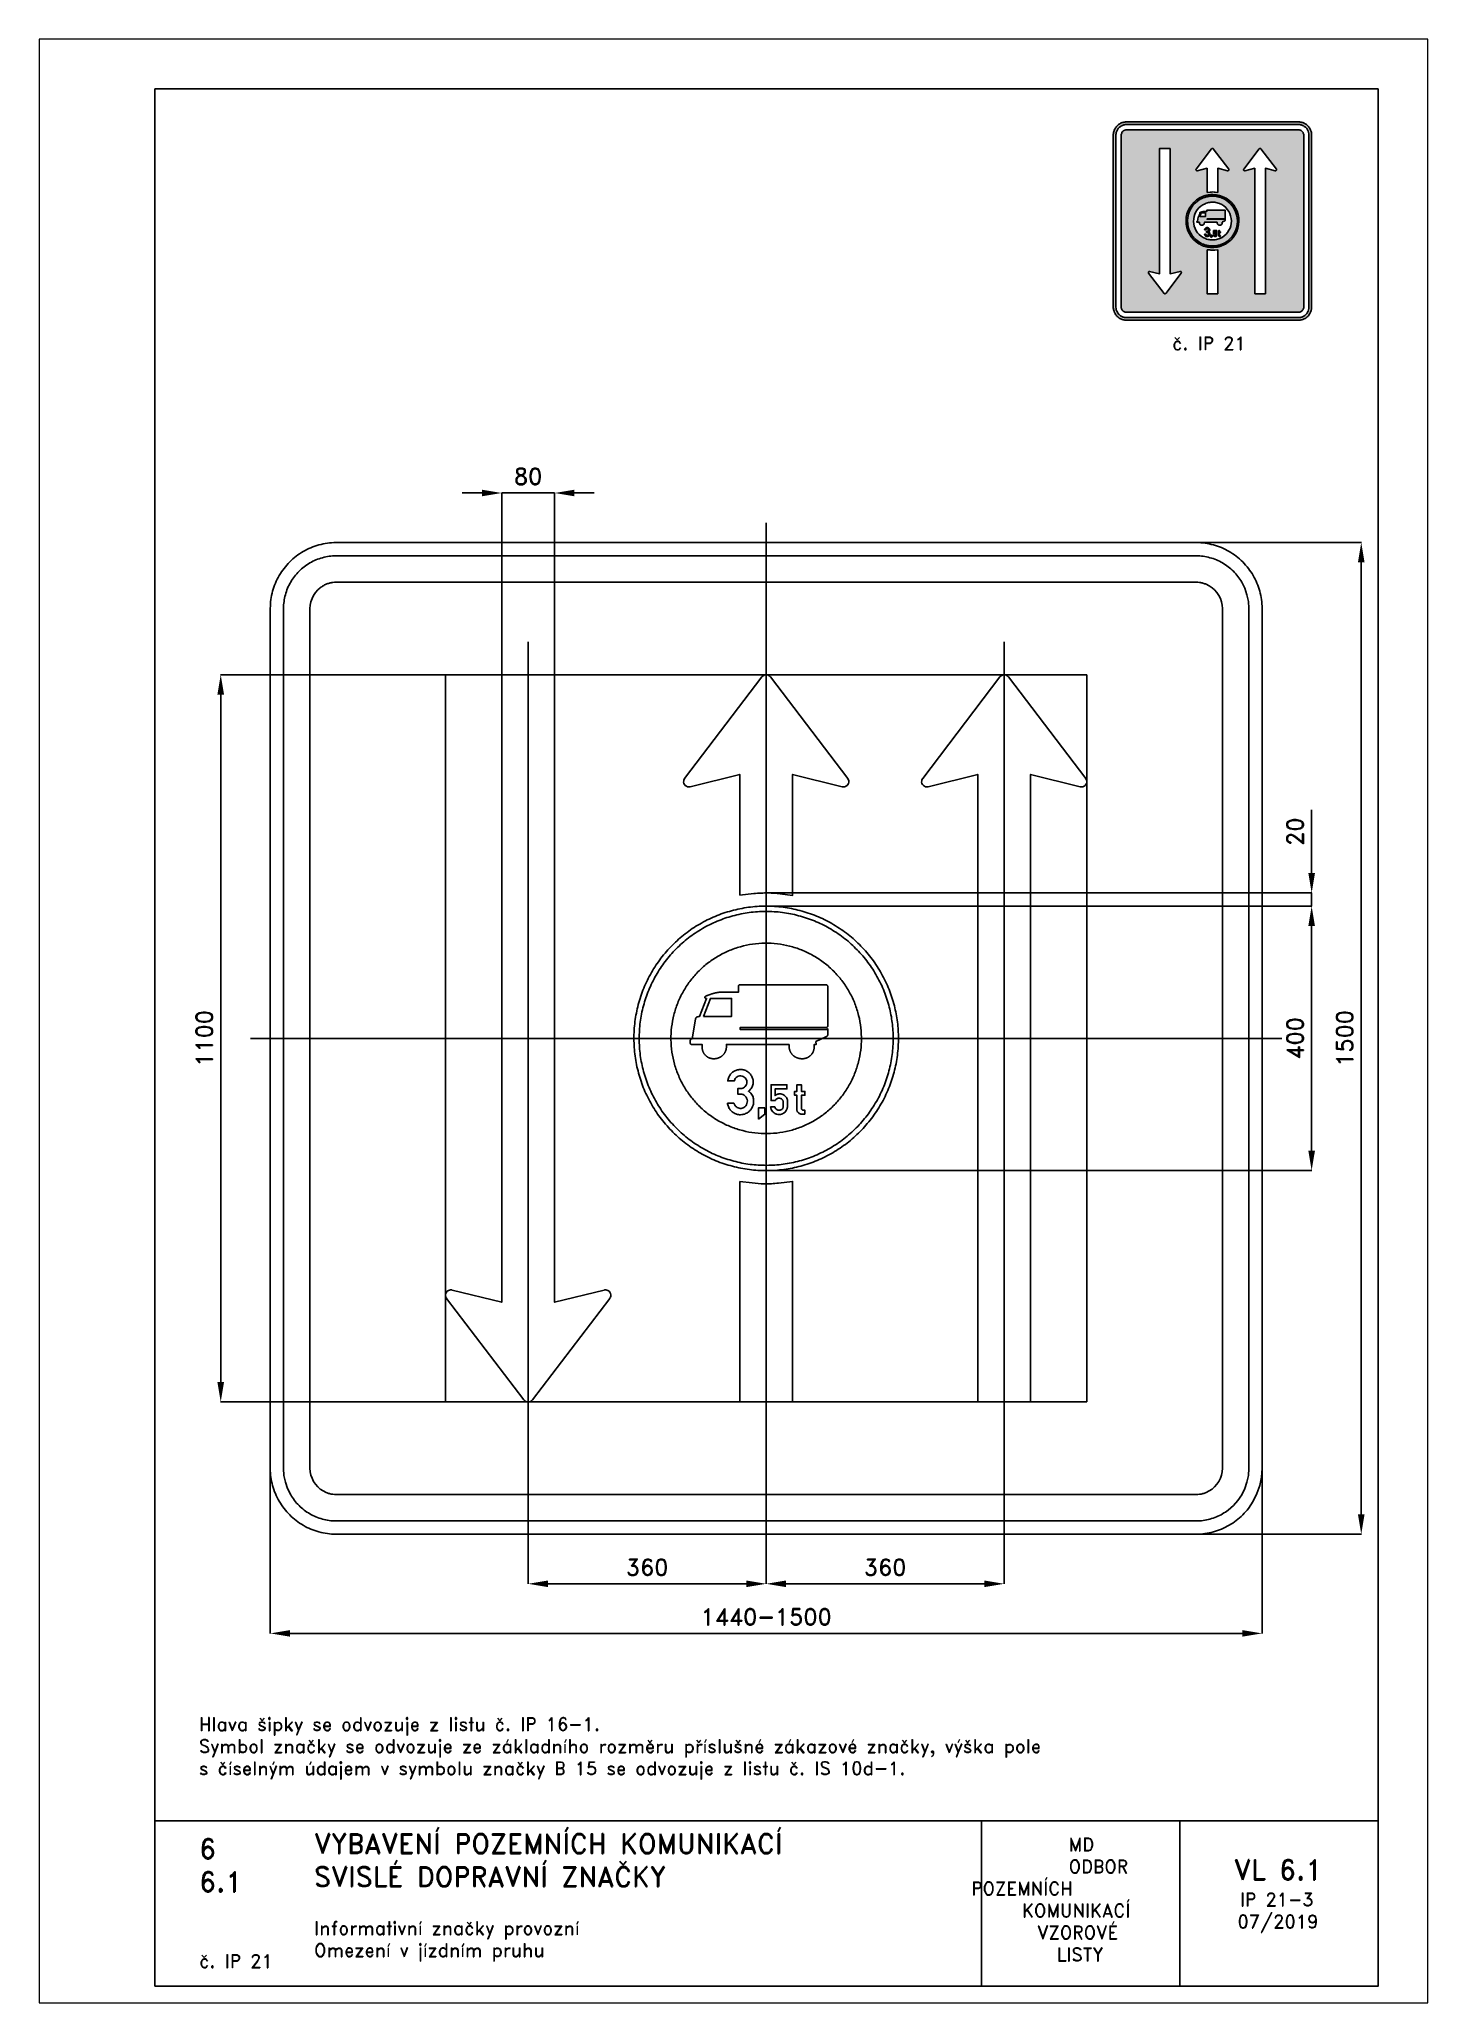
# Paper-space layout 'IP 21-3' of a CAD drawing. Header units: millimetres. Extents: x 0 to 210, y 0 to 297.
# The model-space entities are those that its viewports show. They can reach past a viewport. Long polylines and large blocks are cut down to what shows.
import ezdxf

# ---------------------------------------------------------------- set-up
doc = ezdxf.new("R2010")
doc.units = ezdxf.units.MM
doc.header["$LTSCALE"] = 5
doc.linetypes.add('ČERCHOVANÁX2', pattern=[2, 1, -0.5, 0, -0.5])
doc.linetypes.add('ČÁRKOVANÁX2', pattern=[1.5, 1, -0.5])
for name, color, linetype in [('Kóty', 2, 'Continuous'), ('Rozpiska', 7, 'Continuous'), ('Značka', 7, 'Continuous')]:
    doc.layers.add(name, color=color, linetype=linetype)
doc.layers.add('Rámeček', color=6, linetype='Continuous', plot=False)
doc.styles.get("Standard").update_dxf_attribs({"font": 'romand.shx', "height": 25})
doc.dimstyles.get("Standard").update_dxf_attribs({"dimtxt": 25, "dimasz": 30, "dimexe": 0.18, "dimexo": 0.0625, "dimgap": 12.5, "dimtad": 1, "dimdec": 0, "dimzin": 0, "dimdsep": 46, "dimtxsty": 'Standard', "dimcen": 0.09, "dimadec": 0, "dimazin": 0, "dimtfac": 1, "dimtdec": 0, "dimtofl": 0, "dimtmove": 0, "dimatfit": 3, "dimfxl": 1, "dimtolj": 1, "dimtzin": 0, "dimarcsym": 0})

psp = doc.layouts.new('IP 21-3')

# ---------------------------------------------------------------- texts
at = {"layer": 'Rozpiska', "color": 7, "attachment_point": 1}
for s, width, gutter_width, heights, insert, char_height in [('\\pi8.90476;č. IP 21', 30, 125, [0], (162.44, 252), 2), ('6', 149.0422, 100, [0], (24.17, 24.77), 3), ('{\\C6;VYBAVENÍ POZEMNÍCH KOMUNIKACÍ\\P}SVISLÉ DOPRAVNÍ ZNAČKY{\\H1.34524x; }', 149.0422, 100, [0], (41.56, 25.56), 3), ('\\pi14.7414;{\\C6;MD\\P\\pi2.36044;}ODBOR POZEMNÍCH{\\H1.57143x; }\\P\\pi7.69378;KOMUNIKACÍ{\\H1.5x; }\\P\\pi9.97949;{\\C6;VZOROVÉ\\H1.47619x; \\H0.67742x;\\P\\pi12.93187;LISTY\\H1.26984x; }', 33.1018, 100, [0], (140.95, 24.95), 2), ('\\pi1.03113;{\\H1.5x;\\C6;VL 6.1\\P\\pi1.93586;\\H0.66667x;IP 21-3\\H1.66666x; \\H0.6x;\\P\\pi1.5549;07/2019\\H1.80159x; }', 16.0623, 100, [0], (179.66, 21.61), 2), ('6.1', 149.0422, 100, [0], (24.17, 19.78), 3), ('{\\C6;Informativní značky provozní\\P}Omezení v jízdním pruhu{\\H1.83333x; }', 149.0422, 100, [0], (41.56, 12.29), 2), ('{\\C6;č. IP 21}', 18.3305, 100, [2.67], (24.18, 7.3), 2)]:
    psp.add_mtext_dynamic_manual_height_columns(s, width=width, gutter_width=gutter_width, heights=heights, dxfattribs=dict(at, insert=insert, char_height=char_height))
at = {"layer": 'Rozpiska', "color": 7}
note = psp.add_mtext_dynamic_manual_height_columns('Hlava šipky se odvozuje z listu č. IP 16-1.\\PSymbol značky se odvozuje ze základního rozměru příslušné zákazové značky, výška pole{\\H1.83333x; }\\Ps číselným údajem v symbolu značky B 15 se odvozuje z listu č. IS 10d-1.{\\H1.55556x; }\\P{\\H1.64815x; }', width=167.386, gutter_width=100, heights=[14.75, 0], dxfattribs=dict(at, insert=(24.14, 43.13), char_height=2, attachment_point=1))

msp = doc.modelspace()

# ---------------------------------------------------------------- blocks, each defined once
blk = doc.blocks.new('*D0')
at = {"layer": 'Defpoints', "color": 0, "transparency": 16777216}
for p in [(-360, -600), (0, -780.0625), (0, -825)]:
    blk.add_point(p, dxfattribs=at)
at = {"layer": 'Kóty', "color": 0, "lineweight": -2, "transparency": 16777216}
for p, q in [((-360, -600.0625), (-360, -825.18)), ((0, -780.125), (0, -825.18)), ((-330, -825), (-30, -825))]:
    blk.add_line(p, q, dxfattribs=at)
at = {"layer": 'Kóty', "color": 0, "transparency": 16777216}
for points in [[(-330, -820), (-330, -830), (-360, -825)], [(-30, -820), (-30, -830), (0, -825)]]:
    blk.add_solid(points, dxfattribs=at)
at = {"layer": 'Kóty', "color": 0, "transparency": 16777216, "insert": (-180, -800), "char_height": 25, "attachment_point": 5}
blk.add_mtext('\\A1;360', dxfattribs=at)
blk = doc.blocks.new('*D1')
at = {"layer": 'Defpoints', "color": 0, "transparency": 16777216}
for p in [(360, -600), (0, -780), (0, -825)]:
    blk.add_point(p, dxfattribs=at)
at = {"layer": 'Kóty', "color": 0, "lineweight": -2, "transparency": 16777216}
for p, q in [((360, -600.0625), (360, -825.18)), ((0, -780.0625), (0, -825.18)), ((330, -825), (30, -825))]:
    blk.add_line(p, q, dxfattribs=at)
at = {"layer": 'Kóty', "color": 0, "transparency": 16777216}
for points in [[(30, -820), (30, -830), (0, -825)], [(330, -820), (330, -830), (360, -825)]]:
    blk.add_solid(points, dxfattribs=at)
at = {"layer": 'Kóty', "color": 0, "transparency": 16777216, "insert": (180, -800), "char_height": 25, "attachment_point": 5}
blk.add_mtext('\\A1;360', dxfattribs=at)
blk = doc.blocks.new('*D2')
at = {"layer": 'Defpoints', "color": 0, "transparency": 16777216}
for p in [(-750, -507.4), (750, -603.9), (750, -900)]:
    blk.add_point(p, dxfattribs=at)
at = {"layer": 'Kóty', "color": 0, "lineweight": -2, "transparency": 16777216}
for p, q in [((-750, -507.5), (-750, -900.2)), ((750, -603.9), (750, -900.2)), ((-720, -900), (720, -900))]:
    blk.add_line(p, q, dxfattribs=at)
at = {"layer": 'Kóty', "color": 0, "transparency": 16777216}
for points in [[(-720, -895), (-720, -905), (-750, -900)], [(720, -895), (720, -905), (750, -900)]]:
    blk.add_solid(points, dxfattribs=at)
at = {"layer": 'Kóty', "color": 0, "transparency": 16777216, "insert": (0, -875), "char_height": 25, "attachment_point": 5}
blk.add_mtext('\\A1;1440-1500', dxfattribs=at)
blk = doc.blocks.new('*D3')
at = {"layer": 'Defpoints', "color": 0, "transparency": 16777216}
for p in [(-484.79, 550), (-825, -550), (-484.79, -550)]:
    blk.add_point(p, dxfattribs=at)
at = {"layer": 'Kóty', "color": 0, "lineweight": -2, "transparency": 16777216}
for p, q in [((-484.8525, 550), (-825.18, 550)), ((-825, 520), (-825, -520)), ((-484.8525, -550), (-825.18, -550))]:
    blk.add_line(p, q, dxfattribs=at)
at = {"layer": 'Kóty', "color": 0, "transparency": 16777216}
for points in [[(-830, 520), (-820, 520), (-825, 550)], [(-830, -520), (-820, -520), (-825, -550)]]:
    blk.add_solid(points, dxfattribs=at)
at = {"layer": 'Kóty', "color": 0, "transparency": 16777216, "insert": (-850, 0), "char_height": 25, "attachment_point": 5, "rotation": 90}
blk.add_mtext('\\A1;1100', dxfattribs=at)
blk = doc.blocks.new('*D4')
at = {"layer": 'Defpoints', "color": 0, "transparency": 16777216}
for p in [(-320, 825), (-400, 399.21), (-320, 399.21)]:
    blk.add_point(p, dxfattribs=at)
at = {"layer": 'Kóty', "color": 0, "lineweight": -2, "transparency": 16777216}
for p, q in [((-430, 825), (-460, 825)), ((-400, 399.2725), (-400, 825.18)), ((-320, 399.2725), (-320, 825.18)), ((-290, 825), (-260, 825))]:
    blk.add_line(p, q, dxfattribs=at)
at = {"layer": 'Kóty', "color": 0, "transparency": 16777216}
for points in [[(-430, 830), (-430, 820), (-400, 825)], [(-290, 830), (-290, 820), (-320, 825)]]:
    blk.add_solid(points, dxfattribs=at)
at = {"layer": 'Kóty', "color": 0, "transparency": 16777216, "insert": (-360, 850), "char_height": 25, "attachment_point": 5}
blk.add_mtext('\\A1;80', dxfattribs=at)
blk = doc.blocks.new('*D5')
at = {"layer": 'Defpoints', "color": 0, "transparency": 16777216}
for p in [(612.6, 750), (900, 750), (612.6, -750)]:
    blk.add_point(p, dxfattribs=at)
at = {"layer": 'Kóty', "color": 0, "lineweight": -2, "transparency": 16777216}
for p, q in [((612.6, 750), (900.2, 750)), ((900, -720), (900, 720)), ((612.6, -750), (900.2, -750))]:
    blk.add_line(p, q, dxfattribs=at)
at = {"layer": 'Kóty', "color": 0, "transparency": 16777216}
for points in [[(895, 720), (905, 720), (900, 750)], [(895, -720), (905, -720), (900, -750)]]:
    blk.add_solid(points, dxfattribs=at)
at = {"layer": 'Kóty', "color": 0, "transparency": 16777216, "insert": (875, 0), "char_height": 25, "attachment_point": 5, "rotation": 90}
blk.add_mtext('\\A1;1500', dxfattribs=at)
blk = doc.blocks.new('*D6')
at = {"layer": 'Defpoints', "color": 0, "transparency": 16777216}
for p in [(0, 200), (825, 200), (0, -200)]:
    blk.add_point(p, dxfattribs=at)
at = {"layer": 'Kóty', "color": 0, "lineweight": -2, "transparency": 16777216}
for p, q in [((0.1, 200), (825.2, 200)), ((825, -170), (825, 170)), ((0.1, -200), (825.2, -200))]:
    blk.add_line(p, q, dxfattribs=at)
at = {"layer": 'Kóty', "color": 0, "transparency": 16777216}
for points in [[(820, 170), (830, 170), (825, 200)], [(820, -170), (830, -170), (825, -200)]]:
    blk.add_solid(points, dxfattribs=at)
at = {"layer": 'Kóty', "color": 0, "transparency": 16777216, "insert": (800, 0), "char_height": 25, "attachment_point": 5, "rotation": 90}
blk.add_mtext('\\A1;400', dxfattribs=at)
blk = doc.blocks.new('*D7')
at = {"layer": 'Defpoints', "color": 0, "transparency": 16777216}
for p in [(0, 220), (825, 220), (0.1, 200)]:
    blk.add_point(p, dxfattribs=at)
at = {"layer": 'Kóty', "color": 0, "lineweight": -2, "transparency": 16777216}
for p, q in [((825, 250), (825, 345.5)), ((0.1, 220), (825.2, 220)), ((0.1, 200), (825.2, 200)), ((825, 170), (825, 140))]:
    blk.add_line(p, q, dxfattribs=at)
at = {"layer": 'Kóty', "color": 0, "transparency": 16777216}
for points in [[(820, 250), (830, 250), (825, 220)], [(820, 170), (830, 170), (825, 200)]]:
    blk.add_solid(points, dxfattribs=at)
at = {"layer": 'Kóty', "color": 0, "transparency": 16777216, "insert": (800, 312.7), "char_height": 25, "attachment_point": 5, "rotation": 90}
blk.add_mtext('\\A1;20', dxfattribs=at)

# ---------------------------------------------------------------- dimensions: what is measured, and where the dimension line sits
at = {"layer": 'Kóty'}
for base, p1, p2, picture, middle in [((-320, 825), (-400, 399.21), (-320, 399.21), '*D4', (-360, 850)), ((0, -825), (-360, -600), (0, -780.0625), '*D0', (-180, -800)), ((0, -825), (360, -600), (0, -780), '*D1', (180, -800))]:
    dim = msp.add_linear_dim(base=base, p1=p1, p2=p2, dimstyle='Standard', dxfattribs=at)
    dim.commit()
    dim.dimension.update_dxf_attribs({"geometry": picture, "text_midpoint": middle})
for base, p1, p2, picture, middle in [((900, 750), (612.574, -750), (612.574, 750), '*D5', (875, 0)), ((-825, -550), (-484.79, 550), (-484.79, -550), '*D3', (-850, 0)), ((825, 219.9834), (0.0625, 200.0163), (0, 219.9834), '*D7', (800, 312.7215)), ((825, 200.0163), (0, -200.0163), (0, 200.0163), '*D6', (800, 0))]:
    dim = msp.add_linear_dim(base=base, p1=p1, p2=p2, angle=90, dimstyle='Standard', dxfattribs=at)
    dim.commit()
    dim.dimension.update_dxf_attribs({"geometry": picture, "text_midpoint": middle})
dim = msp.add_linear_dim(base=(750, -900), p1=(-750, -507.4144), p2=(750, -603.8615), text='1440-1500', dimstyle='Standard', dxfattribs=at)
dim.commit()
dim.dimension.update_dxf_attribs({"geometry": '*D2', "text_midpoint": (0, -875)})

# ---------------------------------------------------------------- linework, layer by layer
at = {"layer": 'Kóty'}
for points in [[(-400, 825), (-320, 825)], [(825, 200.0163), (825, 219.9834)]]:
    msp.add_lwpolyline(points, dxfattribs=at)
at = {"layer": 'Značka', "color": 6, "linetype": 'ČERCHOVANÁX2', "ltscale": 5}
for points in [[(0, -780), (0, 780)], [(-360, -600), (-360, 600)], [(360, -600), (360, 600)], [(780, 0), (-780, 0)]]:
    msp.add_lwpolyline(points, dxfattribs=at)
at = {"layer": 'Značka', "color": 5}
for points in [[(-650, -750), (-650.39, -749.9988), (-650.79, -749.9969, -0.032183), (-663.7, -749.0925, -0.0354395), (-676.39, -746.4557, -0.036257), (-688.66, -742.3068, -0.0344302), (-700.23, -736.4713, -0.0337135), (-711, -729.2849, -0.034097), (-720.71, -720.7107, -0.0342145), (-729.29, -711.0064, -0.0342268), (-736.47, -700.2266, -0.0340428), (-742.27, -688.6512, -0.0334252), (-746.46, -676.3873, -0.0341747), (-749.14, -663.6918, -0.0367361), (-750, -650.785), (-750, -650.393), (-750, -650), (-750, 650), (-750, 650.39), (-750, 650.79, -0.0321975), (-749.09, 663.7, -0.0354674), (-746.46, 676.39, -0.0363203), (-742.31, 688.66, -0.0344709), (-736.47, 700.23, -0.0337211), (-729.29, 711, -0.0340992), (-720.71, 720.71, -0.0342018), (-711.01, 729.29, -0.0342246), (-700.23, 736.47, -0.0340515), (-688.65, 742.27, -0.0334153), (-676.39, 746.46, -0.0341236), (-663.69, 749.14, -0.0367442), (-650.79, 750), (-650.39, 750), (-650, 750), (650, 750), (650.39, 750), (650.79, 750, -0.0321821), (663.7, 749.09, -0.0354474), (676.39, 746.46, -0.0362719), (688.66, 742.31, -0.0344334), (700.23, 736.47, -0.0337229), (711, 729.28, -0.0340912), (720.71, 720.71, -0.0342207), (729.29, 711.01, -0.0342246), (736.47, 700.23, -0.0340384), (742.27, 688.65, -0.0334249), (746.46, 676.39, -0.034173), (749.14, 663.69, -0.0367364), (750, 650.79), (750, 650.39), (750, 650), (750, -650), (750, -650.393), (750, -650.785), (749.09, -663.6978), (746.46, -676.3873), (742.31, -688.6591), (736.47, -700.2266), (729.28, -711.0042, -0.0341063), (720.71, -720.7107, -0.0342027), (711.01, -729.2931, -0.034227), (700.23, -736.4713, -0.0340442), (688.65, -742.2651, -0.0334113), (676.39, -746.4557, -0.0341218), (663.69, -749.1355, -0.0367434), (650.79, -749.9969), (650.39, -749.9989), (650, -750), (-650, -750)], [(-650, -730), (-650.31, -729.9991), (-650.63, -729.9975, -0.0321839), (-660.96, -729.274, -0.035448), (-671.11, -727.1646, -0.0362817), (-680.93, -723.8454, -0.0344216), (-690.18, -719.1771, -0.0337453), (-698.8, -713.4279, -0.0341022), (-706.57, -706.5685, -0.034186), (-713.43, -698.8051, -0.0342028), (-719.18, -690.1812), (-723.81, -680.921), (-727.16, -671.1098), (-729.31, -660.9534), (-730, -650.628), (-730, -650.314), (-730, -650), (-730, 650), (-730, 650.31), (-730, 650.63, -0.0321794), (-729.27, 660.96, -0.0354889), (-727.16, 671.11, -0.0362814), (-723.85, 680.93, -0.0344198), (-719.18, 690.18, -0.033728), (-713.43, 698.8, -0.0340731), (-706.57, 706.57, -0.0342387), (-698.81, 713.43, -0.0341991), (-690.18, 719.18, -0.0340344), (-680.92, 723.81, -0.0334143), (-671.11, 727.16, -0.0341236), (-660.95, 729.31, -0.0367402), (-650.63, 730), (-650.31, 730), (-650, 730), (650, 730), (650.31, 730), (650.63, 730, -0.032183), (660.96, 729.27, -0.0354467), (671.11, 727.16, -0.0362744), (680.93, 723.85, -0.0344144), (690.18, 719.18, -0.033745), (698.8, 713.43, -0.0340968), (706.57, 706.57, -0.0341871), (713.43, 698.81, -0.0342063), (719.18, 690.18), (723.81, 680.92), (727.16, 671.11), (729.31, 660.95), (730, 650.63), (730, 650.31), (730, 650), (730, -650), (730, -650.314), (730, -650.628), (729.27, -660.9582), (727.16, -671.1098), (723.85, -680.9273), (719.18, -690.1812), (713.43, -698.8034), (706.57, -706.5685), (698.81, -713.4345, -0.0342057), (690.18, -719.1771, -0.0340314), (680.92, -723.8121, -0.0334215), (671.11, -727.1646, -0.0341218), (660.95, -729.3084, -0.0367439), (650.63, -729.9975), (650.31, -729.9991), (650, -730), (-650, -730)], [(-650, -690), (650, -690), (650.16, -689.9995), (650.31, -689.9988, 0.0321848), (655.48, -689.637, 0.0354594), (660.55, -688.5823, 0.0362767), (665.46, -686.9227), (670.09, -684.5885), (674.4, -681.714), (678.28, -678.2843), (681.72, -674.4026), (684.59, -670.0906), (686.91, -665.4605), (688.58, -660.5549), (689.65, -655.4767), (690, -650.314), (690, -650.157), (690, -650), (690, 650), (690, 650.16), (690, 650.31), (689.64, 655.48), (688.58, 660.55), (686.92, 665.46), (684.59, 670.09), (681.71, 674.4), (678.28, 678.28), (674.4, 681.72), (670.09, 684.59), (665.46, 686.91, 0.0334086), (660.55, 688.58, 0.0341855), (655.48, 689.65, 0.0367465), (650.31, 690), (650.16, 690), (650, 690), (-650, 690), (-650.16, 690), (-650.31, 690, 0.0321848), (-655.48, 689.64, 0.0354579), (-660.55, 688.58, 0.0362712), (-665.46, 686.92, 0.0343823), (-670.09, 684.59, 0.0336505), (-674.4, 681.71), (-678.28, 678.28), (-681.72, 674.4), (-684.59, 670.09), (-686.91, 665.46), (-688.58, 660.55), (-689.65, 655.48), (-690, 650.31), (-690, 650.16), (-690, 650), (-690, -650), (-690, -650.157), (-690, -650.314), (-689.64, -655.4791), (-688.58, -660.5549), (-686.92, -665.4636), (-684.59, -670.0906), (-681.71, -674.4017), (-678.28, -678.2843), (-674.4, -681.7172), (-670.09, -684.5885), (-665.46, -686.9061, 0.0334044), (-660.55, -688.5823, 0.0341611), (-655.48, -689.6542, 0.0367494), (-650.31, -689.9988), (-650.16, -689.9996), (-650, -690)], [(-320, 550), (-400, 550), (-400, -375.209), (-400, -399.209), (-475, -380.661), (-475.4, -380.58), (-475.7, -380.51), (-477.3, -380.428), (-478.9, -380.676), (-480.7, -381.381), (-482.3, -382.536), (-483.6, -384.027), (-484.4, -385.797), (-484.9, -387.716), (-484.8, -389.684), (-484.4, -391.219), (-483.7, -392.622), (-483.5, -392.951), (-483.3, -393.272), (-366.4, -546.845), (-366.1, -547.13), (-365.9, -547.41), (-364.8, -548.401), (-363.6, -549.168), (-361.8, -549.802), (-360, -550, 0.0609772), (-358.2, -549.799), (-356.4, -549.168), (-355.2, -548.406), (-354.1, -547.41), (-353.9, -547.131), (-353.6, -546.845), (-236.7, -393.272), (-236.5, -392.95), (-236.3, -392.622), (-235.6, -391.214), (-235.2, -389.684), (-235.1, -387.718), (-235.6, -385.797), (-236.4, -384.026), (-237.7, -382.536), (-239.3, -381.386), (-241.1, -380.676), (-242.7, -380.42, 0.0574544), (-244.3, -380.51), (-244.6, -380.58), (-245, -380.661), (-320, -399.209), (-320, -375.209), (-320, 550)], [(-40, 216.403), (-40, 375.21), (-40, 399.21), (-115, 380.66), (-115.4, 380.58), (-115.7, 380.51), (-117.3, 380.43), (-118.9, 380.68), (-120.7, 381.38), (-122.3, 382.54), (-123.6, 384.03), (-124.4, 385.8), (-124.9, 387.72), (-124.8, 389.68), (-124.4, 391.22), (-123.7, 392.62), (-123.5, 392.95), (-123.3, 393.27), (-6.4, 546.85), (-6.1, 547.13), (-5.9, 547.41), (-4.8, 548.4), (-3.6, 549.17), (-1.8, 549.8), (0, 550, -0.0609936), (1.8, 549.8), (3.6, 549.17), (4.8, 548.41), (5.9, 547.41), (6.1, 547.13), (6.4, 546.85), (123.3, 393.27), (123.5, 392.95), (123.7, 392.62), (124.4, 391.21), (124.8, 389.68), (124.9, 387.72), (124.4, 385.8), (123.6, 384.03), (122.3, 382.54), (120.7, 381.39), (118.9, 380.68), (117.3, 380.42, -0.0574543), (115.7, 380.51), (115.4, 380.58), (115, 380.66), (40, 399.21), (40, 375.21), (40, 216.3), (21.4, 218.731, 0.0237632), (2.9, 219.981, 0.0274226), (-18.6, 218.978), (-40, 216.403)], [(320, -550), (400, -550), (400, 375.21), (400, 399.21), (475, 380.66), (475.4, 380.58), (475.7, 380.51), (477.3, 380.43), (478.9, 380.68), (480.7, 381.38), (482.3, 382.54), (483.6, 384.03), (484.4, 385.8), (484.9, 387.72), (484.8, 389.68), (484.4, 391.22), (483.7, 392.62), (483.5, 392.95), (483.3, 393.27), (366.4, 546.85), (366.1, 547.13), (365.9, 547.41), (364.8, 548.4), (363.6, 549.17), (361.8, 549.8), (360, 550, 0.0609936), (358.2, 549.8), (356.4, 549.17), (355.2, 548.41), (354.1, 547.41), (353.9, 547.13), (353.6, 546.85), (236.7, 393.27), (236.5, 392.95), (236.3, 392.62), (235.6, 391.21), (235.2, 389.68), (235.1, 387.72), (235.6, 385.8), (236.4, 384.03), (237.7, 382.54), (239.3, 381.39), (241.1, 380.68), (242.7, 380.42, 0.0574543), (244.3, 380.51), (244.6, 380.58), (245, 380.66), (320, 399.21), (320, 375.21), (320, -550)], [(200, 0), (199.996, -1.309), (199.983, -2.618, -0.0321685), (197.992, -28.69, -0.0357246), (192.491, -54.288, -0.0366661), (183.901, -79.007, -0.0347537), (171.881, -102.259, -0.0340384), (157.121, -123.871, -0.034452), (139.558, -143.26, -0.0345605), (119.721, -160.322, -0.0344277), (97.724, -174.499, -0.0343877), (74.142, -185.842, -0.034416), (49.231, -193.846, -0.0344257), (23.518, -198.699, -0.0344158), (-2.618, -199.983, -0.0344144), (-28.711, -198.016, -0.0344189), (-54.288, -192.491, -0.0344188), (-78.983, -183.838, -0.034417), (-102.259, -171.881, -0.0344189), (-123.872, -157.131, -0.0344155), (-143.26, -139.558, -0.0344164), (-160.32, -119.717, -0.0344137), (-174.499, -97.724, -0.0344144), (-185.842, -74.143, -0.0344169), (-193.846, -49.231, -0.0344177), (-198.699, -23.518, -0.0344161), (-199.983, 2.618, -0.0344188), (-198.016, 28.711, -0.0344197), (-192.491, 54.288, -0.0344201), (-183.837, 78.983, -0.0344182), (-171.881, 102.259, -0.0344189), (-157.131, 123.872, -0.0344155), (-139.558, 143.26, -0.0344164), (-119.717, 160.32, -0.0344137), (-97.724, 174.499, -0.0344144), (-74.143, 185.842, -0.0344169), (-49.231, 193.846, -0.0344181), (-23.518, 198.699, -0.0344162), (2.618, 199.983, -0.0344168), (28.711, 198.016, -0.0344159), (54.288, 192.491, -0.0344153), (78.983, 183.837, -0.0344166), (102.259, 171.881, -0.0344178), (123.871, 157.132, -0.0344028), (143.26, 139.558, -0.0344138), (160.323, 119.715, -0.0344881), (174.499, 97.724, -0.0344182), (185.831, 74.15, -0.0340752), (193.846, 49.231, -0.0327908), (198.576, 24.791, -0.0342645), (200, 0)], [(34.83, -9.229), (-60.144, -9.229), (-60.142, -9.265), (-60.14, -9.302), (-60.127, -9.559), (-60.114, -9.815), (-60.103, -10.06), (-60.093, -10.304), (-60.083, -10.549), (-60.076, -10.794), (-60.07, -10.989), (-60.066, -11.185), (-60.064, -11.394), (-60.063, -11.602), (-60.063, -11.639), (-60.063, -11.676), (-60.064, -11.814), (-60.065, -11.952), (-60.071, -12.229), (-60.08, -12.505, -0.00766348), (-60.117, -13.198, -0.00813213), (-60.176, -13.889, -0.0114807), (-60.287, -14.809, -0.0120132), (-60.442, -15.724, -0.0123885), (-60.636, -16.63, -0.0125699), (-60.874, -17.525, -0.010817), (-61.094, -18.232, -0.0127107), (-61.346, -18.928, -0.0141284), (-61.706, -19.779, -0.00880039), (-62.104, -20.614, -0.00869384), (-62.512, -21.411, -0.0145609), (-62.957, -22.187, -0.013698), (-63.36, -22.813, -0.0119022), (-63.796, -23.419, -0.0111853), (-64.256, -24.006, -0.01149), (-64.742, -24.571, -0.009488), (-65.147, -25.009, -0.00998408), (-65.569, -25.43, -0.0112426), (-66.118, -25.935, -0.00817624), (-66.685, -26.419, -0.00947289), (-67.355, -26.955, -0.0130504), (-68.049, -27.461, -0.0117986), (-68.644, -27.855, -0.0106197), (-69.257, -28.222, -0.00994012), (-69.883, -28.567, -0.0102403), (-70.523, -28.885), (-71.043, -29.123), (-71.57, -29.343, -0.00983737), (-72.239, -29.595), (-72.916, -29.824, -0.00893691), (-73.728, -30.073, -0.0119274), (-74.549, -30.288, -0.0107022), (-75.24, -30.438, -0.00980479), (-75.936, -30.561, -0.00940059), (-76.637, -30.659, -0.00970689), (-77.34, -30.73), (-77.904, -30.77), (-78.47, -30.791), (-79.177, -30.793), (-79.885, -30.772), (-80.725, -30.723, -0.0119553), (-81.562, -30.641, -0.011058), (-82.256, -30.543), (-82.946, -30.415), (-83.63, -30.263), (-84.307, -30.083), (-84.844, -29.92), (-85.375, -29.739), (-86.031, -29.487), (-86.677, -29.21, -0.00999806), (-87.449, -28.851, -0.0136922), (-88.203, -28.456, -0.0125181), (-88.816, -28.097), (-89.411, -27.709), (-89.989, -27.298, -0.0115979), (-90.547, -26.86), (-90.98, -26.494), (-91.397, -26.11, -0.0120158), (-91.898, -25.61), (-92.377, -25.089), (-92.876, -24.511, -0.0131617), (-93.348, -23.911, -0.0116112), (-93.718, -23.393), (-94.065, -22.86), (-94.393, -22.314), (-94.7, -21.756), (-94.931, -21.301), (-95.148, -20.839), (-95.4, -20.253), (-95.634, -19.659, -0.0102622), (-95.97, -18.722, -0.0132182), (-96.262, -17.771, -0.0118767), (-96.469, -16.969, -0.010988), (-96.64, -16.157, -0.0103979), (-96.778, -15.341, -0.0101845), (-96.883, -14.52, -0.00898837), (-96.945, -13.861, -0.0109984), (-96.98, -13.201, -0.0106623), (-96.989, -12.376), (-96.977, -11.552), (-96.972, -11.259), (-96.965, -10.966), (-96.958, -10.743), (-96.948, -10.52), (-96.937, -10.301), (-96.925, -10.082), (-96.914, -9.901), (-96.902, -9.72), (-96.888, -9.513), (-96.874, -9.306), (-96.871, -9.267), (-96.869, -9.229), (-111.442, -9.227), (-111.445, -9.228), (-111.448, -9.228), (-111.471, -9.228), (-111.494, -9.228), (-111.516, -9.229), (-111.538, -9.229), (-111.56, -9.229), (-111.581, -9.229), (-111.599, -9.229), (-111.616, -9.229), (-111.638, -9.229), (-111.66, -9.229), (-111.817, -9.229), (-111.973, -9.228), (-112.103, -9.225), (-112.234, -9.219), (-112.364, -9.211), (-112.494, -9.199), (-112.597, -9.188), (-112.701, -9.175), (-112.83, -9.154), (-112.958, -9.13), (-113.049, -9.112), (-113.14, -9.092), (-113.215, -9.073), (-113.29, -9.052), (-113.364, -9.03), (-113.438, -9.006), (-113.496, -8.985), (-113.554, -8.962), (-113.625, -8.933), (-113.696, -8.901), (-113.749, -8.875), (-113.803, -8.847), (-113.846, -8.824), (-113.889, -8.799), (-113.931, -8.773), (-113.973, -8.746), (-114.006, -8.723), (-114.038, -8.7), (-114.077, -8.67), (-114.115, -8.639), (-114.158, -8.604), (-114.199, -8.567), (-114.233, -8.535), (-114.266, -8.502), (-114.298, -8.468), (-114.329, -8.433), (-114.353, -8.405), (-114.376, -8.376), (-114.404, -8.338), (-114.431, -8.3), (-114.463, -8.254), (-114.493, -8.206), (-114.517, -8.166), (-114.539, -8.124), (-114.561, -8.083), (-114.581, -8.04), (-114.597, -8.006), (-114.612, -7.971), (-114.629, -7.927), (-114.646, -7.883), (-114.663, -7.835), (-114.678, -7.786), (-114.691, -7.745), (-114.702, -7.705), (-114.713, -7.664), (-114.723, -7.622), (-114.73, -7.589), (-114.737, -7.556), (-114.745, -7.515), (-114.753, -7.473), (-114.763, -7.411), (-114.772, -7.349), (-114.779, -7.298), (-114.784, -7.246), (-114.789, -7.194), (-114.793, -7.142), (-114.795, -7.101), (-114.797, -7.059), (-114.799, -7.007), (-114.8, -6.956), (-114.8, -6.937), (-114.8, -6.919), (-114.8, -6.903), (-114.8, -6.888), (-114.8, -6.872), (-114.8, -6.857), (-114.8, -6.844), (-114.8, -6.832), (-114.8, -6.817), (-114.8, -6.801), (-114.8, -6.752), (-114.8, -6.703), (-114.8, -6.604), (-114.8, -6.506), (-114.8, -6.259), (-114.799, -6.013), (-114.799, -5.684), (-114.799, -5.356), (-114.799, -5.027), (-114.799, -4.699), (-114.799, -4.436), (-114.799, -4.173), (-114.8, -3.845), (-114.799, -3.516), (-114.798, -3.379), (-114.794, -3.241), (-114.789, -3.126), (-114.781, -3.012), (-114.77, -2.897), (-114.756, -2.783, -0.00535379), (-114.744, -2.692, -0.00687915), (-114.728, -2.601, -0.00760171), (-114.706, -2.489), (-114.681, -2.376), (-114.662, -2.297), (-114.641, -2.218), (-114.622, -2.152), (-114.6, -2.087), (-114.578, -2.023), (-114.553, -1.96), (-114.532, -1.909), (-114.51, -1.859), (-114.48, -1.798), (-114.449, -1.737), (-114.415, -1.673), (-114.379, -1.609), (-114.347, -1.558), (-114.313, -1.507), (-114.278, -1.458), (-114.241, -1.41), (-114.211, -1.372), (-114.179, -1.336), (-114.138, -1.291), (-114.096, -1.248), (-114.044, -1.198), (-113.991, -1.15), (-113.946, -1.112), (-113.899, -1.076), (-113.85, -1.041), (-113.801, -1.007), (-113.761, -0.981), (-113.72, -0.956), (-113.668, -0.926), (-113.616, -0.898), (-113.547, -0.863), (-113.476, -0.83), (-113.417, -0.804), (-113.356, -0.781), (-113.295, -0.758), (-113.234, -0.737), (-113.184, -0.722), (-113.134, -0.707), (-113.071, -0.69), (-113.008, -0.674), (-112.96, -0.662), (-112.912, -0.651), (-112.871, -0.643), (-112.831, -0.635), (-112.79, -0.627), (-112.75, -0.62), (-112.717, -0.614), (-112.685, -0.609), (-112.644, -0.603), (-112.604, -0.597), (-112.529, -0.587), (-112.454, -0.578), (-112.391, -0.571), (-112.329, -0.566), (-112.266, -0.561), (-112.203, -0.556), (-112.153, -0.553), (-112.103, -0.551), (-112.04, -0.548), (-111.977, -0.546), (-111.953, -0.546), (-111.93, -0.545), (-111.909, -0.545), (-111.887, -0.544), (-111.866, -0.544), (-111.845, -0.544), (-111.828, -0.544), (-111.811, -0.543), (-111.795, -0.543), (-111.778, -0.543), (-111.775, -0.543), (-111.772, -0.542), (-106.96, 29.211), (-106.958, 29.218), (-106.956, 29.226), (-106.954, 29.233), (-106.951, 29.249), (-106.947, 29.264), (-106.939, 29.302), (-106.931, 29.339), (-106.92, 29.39), (-106.909, 29.44), (-106.898, 29.491), (-106.887, 29.541), (-106.878, 29.582), (-106.868, 29.622), (-106.858, 29.665), (-106.847, 29.707), (-106.845, 29.715), (-106.843, 29.722), (-106.829, 29.759), (-106.816, 29.796), (-106.789, 29.869), (-106.762, 29.941), (-106.695, 30.116), (-106.625, 30.289), (-106.53, 30.508), (-106.426, 30.724), (-106.313, 30.93), (-106.186, 31.129), (-106.073, 31.286), (-105.95, 31.435), (-105.801, 31.596), (-105.641, 31.746), (-105.61, 31.772), (-105.579, 31.799), (-105.576, 31.801), (-105.574, 31.804), (-105.569, 31.807), (-105.565, 31.811), (-105.559, 31.816), (-105.553, 31.821), (-105.547, 31.825), (-105.541, 31.83), (-105.536, 31.834), (-105.531, 31.838), (-105.525, 31.843), (-105.518, 31.848), (-105.47, 31.886), (-105.421, 31.923), (-105.32, 31.995), (-105.216, 32.063), (-104.94, 32.224), (-104.652, 32.363), (-104.242, 32.527), (-103.819, 32.659), (-103.382, 32.769), (-102.94, 32.855), (-102.589, 32.91), (-102.236, 32.953), (-101.879, 32.987), (-101.521, 33.012), (-101.46, 33.015), (-101.4, 33.018), (-101.394, 33.018), (-101.387, 33.019), (-101.375, 33.02), (-101.362, 33.021), (-101.33, 33.024), (-101.298, 33.027), (-101.254, 33.031), (-101.211, 33.034), (-101.168, 33.037), (-101.124, 33.04), (-101.09, 33.041), (-101.055, 33.043), (-101.019, 33.044), (-100.982, 33.044), (-100.976, 33.044), (-100.969, 33.044), (-90.234, 60.516), (-90.237, 60.516), (-90.241, 60.516), (-90.265, 60.514), (-90.288, 60.513), (-90.311, 60.512), (-90.334, 60.51), (-90.356, 60.509), (-90.379, 60.508), (-90.398, 60.508), (-90.416, 60.507), (-90.439, 60.507), (-90.462, 60.506), (-90.607, 60.507), (-90.753, 60.512), (-90.874, 60.521), (-90.995, 60.535), (-91.115, 60.553), (-91.235, 60.575), (-91.33, 60.597), (-91.424, 60.622), (-91.541, 60.657), (-91.657, 60.696), (-91.756, 60.733), (-91.854, 60.772), (-91.935, 60.808), (-92.014, 60.847), (-92.092, 60.889), (-92.168, 60.933), (-92.227, 60.971), (-92.285, 61.011), (-92.356, 61.063), (-92.424, 61.118), (-92.475, 61.161), (-92.524, 61.205), (-92.564, 61.244), (-92.602, 61.284), (-92.639, 61.325), (-92.674, 61.367), (-92.702, 61.402), (-92.728, 61.437), (-92.76, 61.483), (-92.789, 61.53), (-92.82, 61.583), (-92.848, 61.637), (-92.869, 61.683), (-92.889, 61.731), (-92.906, 61.779), (-92.922, 61.827), (-92.932, 61.867), (-92.941, 61.907), (-92.95, 61.957), (-92.957, 62.007), (-92.962, 62.071), (-92.964, 62.135), (-92.963, 62.188), (-92.958, 62.242, -0.0104908), (-92.951, 62.295), (-92.942, 62.347), (-92.933, 62.389), (-92.922, 62.43), (-92.906, 62.482), (-92.889, 62.532), (-92.861, 62.605), (-92.829, 62.676), (-92.799, 62.733), (-92.767, 62.789), (-92.732, 62.844), (-92.695, 62.897), (-92.664, 62.939), (-92.633, 62.98), (-92.591, 63.03), (-92.548, 63.08), (-92.479, 63.155), (-92.407, 63.228), (-92.344, 63.286), (-92.28, 63.342), (-92.214, 63.397), (-92.147, 63.45), (-92.093, 63.491), (-92.037, 63.531), (-91.967, 63.579), (-91.896, 63.627), (-91.739, 63.727), (-91.58, 63.822), (-91.445, 63.898), (-91.308, 63.969), (-91.169, 64.036), (-91.029, 64.101), (-90.916, 64.15), (-90.802, 64.198), (-90.659, 64.254), (-90.515, 64.308), (-90.465, 64.326), (-90.416, 64.344), (-90.374, 64.359), (-90.333, 64.374), (-90.292, 64.388), (-90.251, 64.403), (-90.218, 64.415), (-90.185, 64.426), (-90.144, 64.44), (-90.103, 64.455), (-90.065, 64.467), (-90.027, 64.48), (-89.995, 64.491), (-89.964, 64.502), (-89.932, 64.513), (-89.901, 64.524), (-89.876, 64.532), (-89.851, 64.541), (-89.82, 64.552), (-89.788, 64.564), (-89.703, 64.594), (-89.618, 64.624), (-89.548, 64.649), (-89.477, 64.675), (-89.407, 64.701), (-89.336, 64.727), (-89.28, 64.748), (-89.224, 64.769), (-89.153, 64.795), (-89.083, 64.821), (-88.82, 64.92), (-88.558, 65.019), (-88.339, 65.102), (-88.121, 65.186), (-87.903, 65.269), (-87.684, 65.353), (-87.51, 65.419), (-87.335, 65.486), (-87.117, 65.57), (-86.899, 65.653), (-86.452, 65.822), (-86.005, 65.99), (-85.631, 66.128), (-85.258, 66.265), (-84.883, 66.4), (-84.508, 66.534), (-84.208, 66.641), (-83.908, 66.746), (-83.531, 66.875), (-83.155, 67.003), (-82.616, 67.183), (-82.076, 67.359), (-81.626, 67.502), (-81.174, 67.641), (-80.721, 67.777), (-80.267, 67.909), (-79.903, 68.013), (-79.539, 68.113), (-79.082, 68.235), (-78.624, 68.354), (-78.14, 68.477), (-77.655, 68.595), (-77.25, 68.69), (-76.843, 68.782), (-76.437, 68.871), (-76.029, 68.956), (-75.702, 69.022), (-75.375, 69.085), (-74.965, 69.161), (-74.555, 69.234), (-74.002, 69.331), (-73.448, 69.425), (-72.986, 69.5), (-72.523, 69.57), (-72.06, 69.636), (-71.597, 69.695), (-71.225, 69.737), (-70.853, 69.775), (-70.457, 69.809), (-70.061, 69.836), (-69.991, 69.84), (-69.921, 69.844), (-69.908, 69.844), (-69.895, 69.845), (-69.87, 69.847), (-69.844, 69.848), (-69.781, 69.852), (-69.717, 69.855), (-69.633, 69.86), (-69.548, 69.864), (-69.463, 69.869), (-69.379, 69.873), (-69.311, 69.876), (-69.243, 69.88), (-69.171, 69.884), (-69.099, 69.887), (-69.087, 69.888), (-69.074, 69.889), (-42.082, 69.889), (-42.082, 77.699), (-42.082, 77.702), (-42.082, 77.706), (-42.082, 77.734), (-42.081, 77.761), (-42.08, 77.787), (-42.08, 77.813), (-42.079, 77.839), (-42.078, 77.865), (-42.078, 77.886), (-42.077, 77.907), (-42.076, 77.934), (-42.075, 77.96), (-42.068, 78.127), (-42.059, 78.293), (-42.049, 78.432), (-42.036, 78.57, -0.00659547), (-42.019, 78.708, -0.00702165), (-42, 78.846, -0.00668111), (-41.982, 78.955, -0.00786159), (-41.96, 79.064, -0.00903882), (-41.929, 79.2), (-41.894, 79.335), (-41.869, 79.427), (-41.842, 79.519), (-41.818, 79.594), (-41.791, 79.669), (-41.762, 79.743), (-41.731, 79.816), (-41.705, 79.874), (-41.677, 79.93), (-41.64, 80), (-41.601, 80.069), (-41.564, 80.13), (-41.525, 80.19), (-41.491, 80.239), (-41.456, 80.287), (-41.419, 80.334), (-41.381, 80.379), (-41.35, 80.415), (-41.317, 80.449), (-41.275, 80.491), (-41.232, 80.531), (-41.18, 80.578), (-41.125, 80.623), (-41.079, 80.659), (-41.031, 80.693), (-40.983, 80.726), (-40.933, 80.758), (-40.893, 80.782), (-40.852, 80.805), (-40.801, 80.832), (-40.749, 80.859), (-40.666, 80.897), (-40.582, 80.933), (-40.511, 80.96), (-40.439, 80.985), (-40.367, 81.008), (-40.294, 81.029), (-40.236, 81.045), (-40.177, 81.06), (-40.102, 81.076), (-40.028, 81.092), (-39.954, 81.106), (-39.88, 81.119), (-39.818, 81.129), (-39.756, 81.137), (-39.693, 81.146), (-39.631, 81.153), (-39.581, 81.158), (-39.531, 81.163), (-39.468, 81.169), (-39.405, 81.175), (-39.291, 81.183), (-39.177, 81.189), (-39.082, 81.193), (-38.987, 81.196), (-38.892, 81.199), (-38.797, 81.2), (-38.72, 81.2), (-38.644, 81.2), (-38.563, 81.199), (-38.482, 81.198), (-38.468, 81.197), (-38.453, 81.197), (90.454, 81.197), (90.534, 81.195), (90.614, 81.192, -0.0503745), (91.079, 81.12, -0.0553135), (91.52, 80.953, -0.0494134), (91.883, 80.733, -0.0420286), (92.201, 80.451, -0.0414697), (92.508, 80.082, -0.0367806), (92.754, 79.669, -0.0301312), (92.932, 79.266, -0.0268413), (93.064, 78.845, -0.0282166), (93.159, 78.393, -0.0324113), (93.197, 77.935), (93.199, 77.864), (93.2, 77.793), (93.2, 77.787), (93.2, 76.914), (93.2, 76.04), (93.2, 74.294), (93.199, 72.547), (93.199, 68.181), (93.199, 63.814), (93.199, 57.993), (93.199, 52.171), (93.199, 46.349), (93.199, 40.527), (93.2, 35.87), (93.2, 31.212), (93.2, 26.264), (93.2, 21.315), (93.2, 20.442), (93.2, 19.568), (93.2, 19.55), (93.2, 19.532), (93.2, 19.495), (93.199, 19.458), (93.198, 19.366), (93.195, 19.274), (93.191, 19.152), (93.184, 19.029), (93.174, 18.907), (93.161, 18.785), (93.149, 18.687), (93.134, 18.59), (93.111, 18.47), (93.084, 18.35), (93.065, 18.268), (93.044, 18.187), (93.025, 18.12), (93.004, 18.054), (92.98, 17.988), (92.955, 17.923), (92.934, 17.871), (92.911, 17.82), (92.88, 17.757), (92.847, 17.695), (92.808, 17.625), (92.767, 17.556), (92.73, 17.501), (92.691, 17.446), (92.65, 17.393), (92.607, 17.342), (92.571, 17.302), (92.534, 17.263), (92.486, 17.216), (92.437, 17.17), (92.371, 17.112), (92.302, 17.057), (92.242, 17.013), (92.181, 16.972), (92.118, 16.932), (92.055, 16.895), (92.003, 16.867), (91.95, 16.84), (91.884, 16.808), (91.816, 16.777), (91.715, 16.734), (91.613, 16.695), (91.527, 16.665), (91.44, 16.637), (91.352, 16.611, -0.00681181), (91.264, 16.588, -0.00507233), (91.193, 16.571, -0.00425767), (91.122, 16.554, -0.00471684), (91.033, 16.535, -0.00393572), (90.943, 16.518, -0.00664456), (90.771, 16.487, -0.00739544), (90.598, 16.461), (90.453, 16.443), (90.308, 16.428), (90.163, 16.416), (90.017, 16.407), (89.901, 16.401), (89.784, 16.397), (89.639, 16.394), (89.493, 16.392), (89.456, 16.391), (89.42, 16.391), (89.389, 16.39), (89.359, 16.39), (89.328, 16.39), (89.298, 16.39), (89.273, 16.39), (89.249, 16.39), (89.223, 16.39), (89.197, 16.39), (89.193, 16.39), (89.188, 16.39), (-39.379, 16.4), (-39.379, 13.639), (89.815, 13.639), (90.758, 13.639), (90.769, 13.639), (90.781, 13.639), (90.862, 13.638), (90.943, 13.637), (91.02, 13.637), (91.097, 13.638), (91.174, 13.639), (91.25, 13.641), (91.312, 13.643), (91.373, 13.646), (91.45, 13.651), (91.527, 13.657), (91.613, 13.665), (91.698, 13.674), (91.77, 13.683), (91.841, 13.693), (91.912, 13.706, 0.00699144), (91.982, 13.719, 0.00541944), (92.038, 13.732, 0.00542059), (92.094, 13.745, 0.00724314), (92.163, 13.764), (92.232, 13.785), (92.301, 13.807), (92.37, 13.832), (92.427, 13.854), (92.482, 13.878), (92.537, 13.903), (92.591, 13.931), (92.633, 13.954), (92.675, 13.978), (92.726, 14.011), (92.776, 14.044), (92.826, 14.081), (92.875, 14.119), (92.914, 14.152), (92.952, 14.187), (92.989, 14.223), (93.024, 14.26), (93.052, 14.291), (93.078, 14.322), (93.109, 14.362), (93.139, 14.404), (93.147, 14.415), (93.154, 14.426), (93.16, 14.435), (93.167, 14.444), (93.173, 14.454), (93.179, 14.463), (93.184, 14.47), (93.188, 14.478), (93.194, 14.487), (93.2, 14.496), (93.2, 5.764), (93.2, 5.745), (93.2, 5.725), (93.199, 5.709), (93.199, 5.692), (93.199, 5.676), (93.198, 5.659), (93.198, 5.646), (93.197, 5.633), (93.197, 5.616), (93.196, 5.599), (93.196, 5.585), (93.195, 5.571), (93.194, 5.543), (93.192, 5.515), (93.187, 5.444), (93.18, 5.374), (93.168, 5.281), (93.153, 5.187), (93.136, 5.095), (93.115, 5.003), (93.097, 4.929), (93.076, 4.857), (93.048, 4.766), (93.017, 4.677), (92.983, 4.588), (92.947, 4.5), (92.914, 4.427), (92.878, 4.356), (92.841, 4.285), (92.801, 4.216), (92.767, 4.162), (92.733, 4.108), (92.687, 4.042), (92.64, 3.978), (92.576, 3.894), (92.508, 3.812), (92.45, 3.746), (92.389, 3.682), (92.327, 3.62), (92.263, 3.559), (92.21, 3.512), (92.157, 3.466), (92.089, 3.41), (92.019, 3.355), (91.939, 3.293), (91.858, 3.233), (91.789, 3.185), (91.719, 3.137), (91.648, 3.091), (91.577, 3.047), (91.519, 3.012), (91.461, 2.977), (91.388, 2.935), (91.314, 2.894), (91.213, 2.839), (91.112, 2.786), (91.027, 2.742), (90.941, 2.7), (90.855, 2.658), (90.768, 2.617), (90.699, 2.584), (90.629, 2.553), (90.555, 2.519), (90.48, 2.486), (90.467, 2.48), (90.454, 2.475), (90.448, 2.472), (90.441, 2.469), (90.43, 2.464), (90.419, 2.46), (90.404, 2.454), (90.39, 2.447), (90.375, 2.441), (90.361, 2.435), (90.349, 2.43), (90.338, 2.425), (90.323, 2.419), (90.309, 2.413), (75.097, -4.771), (75.658, -9.229), (72.666, -9.229), (72.667, -9.268), (72.667, -9.308), (72.675, -9.598), (72.684, -9.889), (72.693, -10.181), (72.703, -10.473), (72.712, -10.769), (72.719, -11.065), (72.723, -11.297), (72.725, -11.529), (72.725, -11.763), (72.721, -11.997), (72.72, -12.037), (72.719, -12.077), (72.713, -12.221), (72.708, -12.365), (72.694, -12.653), (72.678, -12.941), (72.622, -13.663), (72.544, -14.382), (72.408, -15.34, -0.011686), (72.23, -16.29, -0.0122607), (72.011, -17.231, -0.0124604), (71.746, -18.16), (71.504, -18.893, -0.0128837), (71.227, -19.613, -0.01446), (70.834, -20.494), (70.401, -21.355), (69.972, -22.149, -0.0146913), (69.508, -22.92, -0.0139026), (69.087, -23.542, -0.0121811), (68.634, -24.142, -0.0115838), (68.156, -24.722, -0.0119068), (67.651, -25.278), (67.23, -25.707), (66.791, -26.118, -0.0121007), (66.223, -26.608, -0.00901142), (65.633, -27.074, -0.0102755), (64.945, -27.581, -0.0139789), (64.233, -28.055, -0.0124912), (63.622, -28.421, -0.011152), (62.994, -28.757, -0.0106118), (62.353, -29.069, -0.0105854), (61.7, -29.353, -0.00864655), (61.169, -29.562, -0.0091395), (60.632, -29.753, -0.0102171), (59.952, -29.966, -0.00742146), (59.265, -30.155, -0.00902445), (58.433, -30.358, -0.0122797), (57.594, -30.525, -0.0109934), (56.889, -30.635, -0.0099908), (56.181, -30.716, -0.00952661), (55.47, -30.771, -0.00959812), (54.758, -30.8, -0.00781031), (54.187, -30.805, -0.00824451), (53.617, -30.792, -0.00908996), (52.905, -30.753, -0.00670283), (52.195, -30.691, -0.00835428), (51.339, -30.593, -0.0114152), (50.487, -30.462, -0.0103948), (49.783, -30.324, -0.00961425), (49.085, -30.159, -0.00916226), (48.393, -29.97, -0.00938959), (47.708, -29.755), (47.166, -29.566), (46.63, -29.359, -0.00966429), (45.968, -29.078), (45.316, -28.774, -0.00894179), (44.538, -28.385, -0.0123781), (43.778, -27.963, -0.0112465), (43.159, -27.584, -0.0105056), (42.558, -27.179, -0.0101969), (41.973, -26.753, -0.0106197), (41.405, -26.302), (40.965, -25.927), (40.539, -25.535, -0.0110485), (40.026, -25.025), (39.533, -24.497), (39.034, -23.93, -0.0119514), (38.558, -23.343), (38.182, -22.838), (37.827, -22.318), (37.49, -21.786), (37.173, -21.242), (36.932, -20.799), (36.706, -20.348), (36.441, -19.775), (36.194, -19.194, -0.0102659), (35.854, -18.323, -0.0134813), (35.557, -17.436, -0.0119179), (35.343, -16.687, -0.0108807), (35.163, -15.928, -0.010375), (35.013, -15.164, -0.0104751), (34.896, -14.394), (34.823, -13.777), (34.773, -13.157, -0.0105653), (34.741, -12.383), (34.736, -11.608), (34.737, -11.322), (34.742, -11.036), (34.749, -10.798), (34.758, -10.56), (34.768, -10.322), (34.78, -10.084), (34.79, -9.894), (34.801, -9.704), (34.813, -9.502), (34.825, -9.3), (34.828, -9.264), (34.83, -9.229)], [(-48.805, -97.979), (-48.548, -98.766, 0.0161815), (-48.259, -99.54, 0.0669491), (-46.916, -101.838, 0.0673501), (-44.997, -103.719, 0.0796202), (-42.279, -105.259, 0.0834907), (-39.222, -105.854, 0.0787276), (-36.334, -105.57, 0.0772982), (-33.671, -104.419, 0.094855), (-30.894, -101.953, 0.0873962), (-29.149, -98.63, 0.0973997), (-28.504, -94.435, 0.104435), (-29.534, -90.342, 0.0948658), (-31.697, -87.215, 0.0956662), (-34.833, -85.113, 0.0455455), (-36.462, -84.533, 0.0433513), (-38.158, -84.252), (-38.539, -84.224), (-38.921, -84.203), (-43.065, -84.203), (-43.065, -75.803), (-38.774, -75.803), (-38.41, -75.815, 0.01006), (-38.046, -75.817, 0.0894957), (-35.401, -75.277, 0.0781802), (-33.027, -73.878, 0.0985759), (-30.601, -71.171, 0.0997737), (-29.401, -67.753, 0.0968639), (-29.438, -64.236, 0.098676), (-30.794, -60.998, 0.100546), (-33.258, -58.403, 0.0976378), (-36.541, -56.938, 0.105987), (-40.463, -56.744, 0.108983), (-44.122, -58.184, 0.0963284), (-46.682, -60.542, 0.100232), (-48.14, -63.63, 0.0097655), (-48.239, -64.014), (-48.329, -64.4), (-58.059, -64.4, -0.00492363), (-57.793, -62.943, -0.0146664), (-57.471, -61.495, -0.0709206), (-55.364, -56.426, -0.0765763), (-51.871, -52.157, -0.0789649), (-47.358, -48.99, -0.0763742), (-42.092, -47.341, -0.0777975), (-36.405, -47.192, -0.0779712), (-30.941, -48.783, -0.0810113), (-25.918, -52.014, -0.0810023), (-22.177, -56.658, -0.0762962), (-20.108, -61.6, -0.0798169), (-19.65, -66.969, -0.0920731), (-21.083, -73.103, -0.105097), (-24.648, -78.148, -0.0205322), (-25.69, -79.098, -0.00689248), (-26.783, -79.989, -0.00504833), (-25.77, -80.742, -0.0150344), (-24.788, -81.536, -0.0580618), (-22.241, -84.321, -0.0588853), (-20.399, -87.626, -0.0748894), (-19.093, -92.403, -0.0640974), (-19.146, -97.419, -0.0894051), (-21.272, -104.644, -0.101882), (-25.859, -110.516, -0.0873244), (-31.04, -113.846, -0.0809577), (-37.059, -115.304, -0.0796374), (-43.183, -114.981, -0.0826603), (-48.868, -112.742, -0.0768269), (-53.335, -109.245, -0.0765857), (-56.54, -104.587, -0.041099), (-57.68, -101.854, -0.0403515), (-58.36, -98.987), (-58.437, -98.483), (-58.507, -97.979), (-48.805, -97.979)], [(13.181, -103.628), (13.259, -103.915), (13.344, -104.202, 0.0612846), (14.077, -105.828, 0.0760275), (15.215, -107.193, 0.081267), (16.669, -108.19, 0.0740403), (18.384, -108.705, 0.102533), (21.064, -108.625, 0.11699), (23.424, -107.459, 0.0723327), (24.525, -106.344, 0.0587836), (25.305, -104.977, 0.0438517), (25.7, -103.843, 0.0508066), (25.874, -102.667), (25.886, -102.35), (25.888, -102.032), (25.888, -96.6), (25.839, -95.968, 0.0260552), (25.748, -95.345, 0.0683426), (25.28, -94.043, 0.0540163), (24.497, -92.871, 0.0692623), (23.12, -91.551, 0.0805681), (21.436, -90.701, 0.0977953), (19.198, -90.384, 0.0911487), (16.956, -90.916, 0.085497), (15.168, -91.995, 0.103692), (13.932, -93.604), (13.834, -93.801), (13.741, -94.001), (7.45, -94.001), (7.45, -70), (31.451, -70), (31.451, -76.389), (13.447, -76.389), (13.447, -86.469), (14.186, -85.966, -0.0152874), (14.945, -85.493, -0.0517671), (17.056, -84.552, -0.0526976), (19.327, -84.065, -0.0657982), (22.203, -84.068, -0.0655817), (24.987, -84.817, -0.0693819), (27.661, -86.291, -0.071384), (29.817, -88.438, -0.059635), (31.176, -90.645, -0.053799), (32.006, -93.1, -0.0248385), (32.201, -94.1, -0.0337625), (32.277, -95.111), (32.277, -95.247), (32.277, -95.382), (32.277, -102.573), (32.27, -102.893), (32.258, -103.213, -0.0453266), (31.97, -105.26, -0.0436775), (31.32, -107.24, -0.080865), (29.232, -110.706, -0.0845372), (26.145, -113.316, -0.0698277), (23.232, -114.67, -0.0667783), (20.055, -115.192, -0.0846262), (15.839, -114.704, -0.0887095), (12.037, -112.831, -0.0741876), (9.484, -110.46, -0.0709476), (7.716, -107.473, -0.0357875), (7.136, -105.872, -0.0371616), (6.797, -104.211), (6.76, -103.92), (6.727, -103.628), (13.181, -103.628)], [(58.446, -114.8), (54.099, -114.8), (53.762, -114.781), (53.426, -114.755, -0.0635094), (51.444, -114.31, -0.0716604), (49.646, -113.353, -0.0793354), (48.019, -111.824, -0.0717437), (46.912, -109.88, -0.0365607), (46.582, -108.933, -0.0467605), (46.415, -107.955), (46.399, -107.719), (46.389, -107.482), (46.389, -85.942), (42.917, -85.942), (42.917, -80.313), (46.389, -80.313), (46.389, -70), (53.265, -70), (53.265, -80.313), (58.502, -80.313), (58.507, -85.942), (53.265, -85.942), (53.265, -106.075), (53.279, -106.206), (53.295, -106.337, 0.0481115), (53.428, -106.917, 0.0717979), (53.697, -107.452, 0.101978), (54.262, -108.026, 0.119809), (54.999, -108.307), (55.142, -108.326), (55.285, -108.337), (58.446, -108.337), (58.446, -114.8)], [(-40, -216.3), (-21.4, -218.731, 0.0237664), (-2.9, -219.981, 0.0274197), (18.6, -218.978), (40, -216.403), (40, -550), (-40, -550), (-40, -216.3)]]:
    msp.add_lwpolyline(points, format="xyb", dxfattribs=at)
at = {"layer": 'Značka', "color": 6, "linetype": 'ČÁRKOVANÁX2', "ltscale": 2.5}
msp.add_lwpolyline([(-484.8, -550), (-484.8, 550), (484.8, 550), (484.8, -550), (-484.8, -550)], dxfattribs=at)
at = {"layer": 'Značka', "color": 1}
for points in [[(192, 0), (191.996, -1.257), (191.984, -2.513, -0.0321678), (190.072, -27.543, -0.0357248), (184.791, -52.117, -0.0366678), (176.545, -75.846, -0.0347548), (165.006, -98.168, -0.0340382), (150.836, -118.916, -0.0344541), (133.976, -137.53, -0.0345602), (114.932, -153.909, -0.0344229), (93.815, -167.519, -0.034386), (71.177, -178.408, -0.0344146), (47.261, -186.092, -0.0344238), (22.577, -190.751, -0.0344168), (-2.513, -191.984, -0.0344177), (-27.563, -190.095, -0.0344201), (-52.117, -184.791, -0.0344166), (-75.823, -176.484, -0.0344168), (-98.168, -165.006, -0.0344169), (-118.917, -150.846, -0.034418), (-137.53, -133.976, -0.0344183), (-153.907, -114.928, -0.0344155), (-167.519, -93.815, -0.0344139), (-178.408, -71.178, -0.0344164), (-186.092, -47.261, -0.034414), (-190.751, -22.577, -0.0344124), (-191.984, 2.513, -0.034413), (-190.095, 27.562, -0.0344175), (-184.791, 52.117, -0.0344166), (-176.484, 75.823, -0.0344168), (-165.006, 98.168, -0.0344169), (-150.846, 118.917, -0.034418), (-133.976, 137.53, -0.0344183), (-114.928, 153.907, -0.0344155), (-93.815, 167.519, -0.034416), (-71.178, 178.408, -0.0344164), (-47.261, 186.092, -0.0344164), (-22.577, 190.751, -0.034417), (2.513, 191.984, -0.0344202), (27.562, 190.095, -0.0344217), (52.117, 184.791, -0.0344192), (75.824, 176.484, -0.0344141), (98.168, 165.006, -0.0344164), (118.916, 150.846, -0.0344066), (137.53, 133.976, -0.0344122), (153.91, 114.926, -0.0344847), (167.519, 93.815, -0.0344182), (178.397, 71.184, -0.0340726), (186.092, 47.261, -0.032791), (190.633, 23.799, -0.0342656), (192, 0)], [(144, 0), (143.997, 0.943), (143.988, 1.885, 0.0321671), (142.554, 20.657, 0.0357206), (138.594, 39.087, 0.0366643), (132.409, 56.885, 0.0347555), (123.755, 73.626, 0.0340373), (113.127, 89.187, 0.0344514), (100.482, 103.147, 0.0345603), (86.199, 115.432, 0.0344289), (70.361, 125.639, 0.0343922), (53.383, 133.806, 0.0344166), (35.446, 139.569, 0.0344249), (16.933, 143.064, 0.0344184), (-1.885, 143.988, 0.0344158), (-20.672, 142.571, 0.0344133), (-39.087, 138.594, 0.034418), (-56.868, 132.363, 0.0344171), (-73.626, 123.755, 0.0344177), (-89.188, 113.134, 0.0344215), (-103.147, 100.482, 0.034416), (-115.43, 86.196, 0.0344188), (-125.639, 70.361, 0.0344175), (-133.806, 53.383, 0.0344174), (-139.569, 35.446, 0.0344126), (-143.064, 16.933, 0.0344156), (-143.988, -1.885, 0.0344125), (-142.571, -20.672, 0.034417), (-138.594, -39.087, 0.0344202), (-132.363, -56.868, 0.0344171), (-123.755, -73.626, 0.0344177), (-113.134, -89.188, 0.0344215), (-100.482, -103.147, 0.034416), (-86.196, -115.43, 0.0344188), (-70.361, -125.639, 0.0344175), (-53.383, -133.806, 0.0344174), (-35.446, -139.569, 0.0344126), (-16.933, -143.064, 0.0344156), (1.885, -143.988, 0.0344193), (20.672, -142.571, 0.0344162), (39.087, -138.594, 0.0344175), (56.868, -132.363, 0.0344177), (73.626, -123.755, 0.0344166), (89.187, -113.135, 0.0344059), (103.147, -100.482, 0.034414), (115.433, -86.195, 0.03449), (125.639, -70.361, 0.0344185), (133.798, -53.388, 0.0340721), (139.569, -35.446, 0.0327918), (142.975, -17.85, 0.0342632), (144, 0)]]:
    msp.add_lwpolyline(points, format="xyb", dxfattribs=at)
at = {"layer": 'Značka', "color": 5}
for points in [[(-94.928, 33.189), (-52.221, 33.189), (-52.221, 60.358), (-84.298, 60.358), (-94.928, 33.189)], [(-11.865, -122.08), (-11.865, -105.168), (-2.233, -105.168), (-2.233, -114.8), (-11.865, -122.08)]]:
    msp.add_lwpolyline(points, dxfattribs=at)

msp.set_redraw_order([(e.dxf.handle, doc.entitydb.next_handle()) for e in msp.query("TEXT MTEXT ATTDEF DIMENSION ARC_DIMENSION")])  # texts and dimensions are drawn at this point

# ---------------------------------------------------------------- hatches: boundary and pattern name
at = {"layer": 'Značka'}
h = psp.add_hatch(color=170, dxfattribs=at)
h.dxf.hatch_style = 1
edge = h.paths.add_edge_path()
edge.add_line((164.44, 254.5), (164.44, 254.5))
edge.add_line((164.44, 254.5), (164.43, 254.5))
edge.add_arc((164.44, 256.51), 2.01, 262.3058, 269.6791, ccw=False)
edge.add_arc((164.41, 256.33), 1.83, 254.2028, 262.3215, ccw=False)
edge.add_arc((164.36, 256.3), 1.79, 247.1648, 255.4706, ccw=False)
edge.add_arc((164.4, 256.39), 1.88, 239.2914, 247.1791, ccw=False)
edge.add_arc((164.4, 256.44), 1.92, 232.4245, 240.1482, ccw=False)
edge.add_arc((164.38, 256.42), 1.9, 224.6489, 232.4603, ccw=False)
edge.add_arc((164.36, 256.44), 1.9, 217.5622, 225.4005, ccw=False)
edge.add_arc((164.36, 256.44), 1.89, 209.7454, 217.5866, ccw=False)
edge.add_arc((164.35, 256.46), 1.9, 202.7142, 210.5132, ccw=False)
edge.add_arc((164.39, 256.48), 1.94, 195.0341, 202.6917, ccw=False)
edge.add_arc((164.34, 256.49), 1.9, 188.0054, 195.8347, ccw=False)
edge.add_arc((164.21, 256.47), 1.76, 179.6043, 188.0198, ccw=False)
edge.add_line((162.44, 256.48), (162.44, 256.49))
edge.add_line((162.44, 256.49), (162.44, 256.5))
edge.add_line((162.44, 256.5), (162.44, 282.5))
edge.add_line((162.44, 282.5), (162.44, 282.51))
edge.add_line((162.44, 282.51), (162.44, 282.52))
edge.add_arc((164.46, 282.5), 2.01, 172.2797, 179.6563, ccw=False)
edge.add_arc((164.27, 282.53), 1.83, 164.2287, 172.3538, ccw=False)
edge.add_arc((164.24, 282.58), 1.79, 157.1531, 165.4734, ccw=False)
edge.add_arc((164.33, 282.54), 1.88, 149.269, 157.166, ccw=False)
edge.add_arc((164.38, 282.55), 1.92, 142.4472, 150.1726, ccw=False)
edge.add_arc((164.37, 282.56), 1.9, 134.6294, 142.4413, ccw=False)
edge.add_arc((164.38, 282.58), 1.9, 127.5762, 135.4116, ccw=False)
edge.add_arc((164.38, 282.58), 1.89, 119.7452, 127.5858, ccw=False)
edge.add_arc((164.41, 282.59), 1.9, 112.7041, 120.5051, ccw=False)
edge.add_arc((164.42, 282.55), 1.94, 105.0408, 112.6962, ccw=False)
edge.add_arc((164.43, 282.6), 1.9, 98.0072, 105.8247, ccw=False)
edge.add_arc((164.42, 282.74), 1.76, 89.6054, 98.0228, ccw=False)
edge.add_line((164.43, 284.5), (164.44, 284.5))
edge.add_line((164.44, 284.5), (164.44, 284.5))
edge.add_line((164.44, 284.5), (190.44, 284.5))
edge.add_line((190.44, 284.5), (190.45, 284.5))
edge.add_line((190.45, 284.5), (190.46, 284.5))
edge.add_arc((190.45, 282.49), 2.01, 82.2815, 89.6545, ccw=False)
edge.add_arc((190.47, 282.67), 1.83, 74.231, 82.3515, ccw=False)
edge.add_arc((190.52, 282.7), 1.79, 67.1586, 75.4679, ccw=False)
edge.add_arc((190.49, 282.61), 1.88, 59.2733, 67.1617, ccw=False)
edge.add_arc((190.49, 282.56), 1.92, 52.4102, 60.136, ccw=False)
edge.add_arc((190.5, 282.58), 1.9, 44.6635, 52.4736, ccw=False)
edge.add_arc((190.53, 282.57), 1.89, 37.574, 45.4138, ccw=False)
edge.add_arc((190.53, 282.56), 1.89, 29.7452, 37.5858, ccw=False)
edge.add_arc((190.53, 282.54), 1.9, 22.7056, 30.5036, ccw=False)
edge.add_arc((190.5, 282.52), 1.94, 15.0397, 22.6973, ccw=False)
edge.add_arc((190.54, 282.51), 1.9, 8.0015, 15.8304, ccw=False)
edge.add_arc((190.68, 282.53), 1.76, -0.3937, 8.0219, ccw=False)
edge.add_line((192.44, 282.52), (192.44, 282.51))
edge.add_line((192.44, 282.51), (192.44, 282.5))
edge.add_line((192.44, 282.5), (192.44, 256.5))
edge.add_line((192.44, 256.5), (192.44, 256.49))
edge.add_line((192.44, 256.49), (192.44, 256.48))
edge.add_line((192.44, 256.48), (192.43, 256.23))
edge.add_line((192.43, 256.23), (192.37, 255.97))
edge.add_line((192.37, 255.97), (192.29, 255.73))
edge.add_line((192.29, 255.73), (192.17, 255.5))
edge.add_line((192.17, 255.5), (192.03, 255.28))
edge.add_arc((190.52, 256.44), 1.9, 314.6515, 322.4651, ccw=False)
edge.add_arc((190.51, 256.42), 1.9, 307.5841, 315.4197, ccw=False)
edge.add_arc((190.51, 256.42), 1.89, 299.7383, 307.5795, ccw=False)
edge.add_arc((190.48, 256.41), 1.9, 292.6804, 300.4798, ccw=False)
edge.add_arc((190.47, 256.45), 1.94, 285.0439, 292.6984, ccw=False)
edge.add_arc((190.45, 256.4), 1.9, 278.0062, 285.8233, ccw=False)
edge.add_arc((190.47, 256.26), 1.76, 269.6119, 278.0291, ccw=False)
edge.add_line((190.46, 254.5), (190.45, 254.5))
edge.add_line((190.45, 254.5), (190.44, 254.5))
edge.add_line((190.44, 254.5), (164.44, 254.5))
edge = h.paths.add_edge_path(flags=16)
edge.add_line((164.44, 254.9), (164.44, 254.9))
edge.add_line((164.44, 254.9), (164.43, 254.9))
edge.add_arc((164.44, 256.51), 1.61, 262.3069, 269.6803, ccw=False)
edge.add_arc((164.42, 256.37), 1.46, 254.1994, 262.3201, ccw=False)
edge.add_arc((164.38, 256.34), 1.43, 247.1688, 255.4803, ccw=False)
edge.add_arc((164.41, 256.41), 1.51, 239.2779, 247.1637, ccw=False)
edge.add_arc((164.4, 256.45), 1.54, 232.4328, 240.1637, ccw=False)
edge.add_arc((164.39, 256.44), 1.52, 224.6554, 232.4681, ccw=False)
edge.add_arc((164.38, 256.45), 1.52, 217.549, 225.3808, ccw=False)
edge.add_arc((164.38, 256.45), 1.52, 209.7756, 217.6113, ccw=False)
edge.add_line((163.06, 255.7), (162.97, 255.88))
edge.add_line((162.97, 255.88), (162.9, 256.08))
edge.add_line((162.9, 256.08), (162.86, 256.28))
edge.add_line((162.86, 256.28), (162.84, 256.49))
edge.add_line((162.84, 256.49), (162.84, 256.49))
edge.add_line((162.84, 256.49), (162.84, 256.5))
edge.add_line((162.84, 256.5), (162.84, 282.5))
edge.add_line((162.84, 282.5), (162.84, 282.51))
edge.add_line((162.84, 282.51), (162.84, 282.51))
edge.add_arc((164.45, 282.5), 1.61, 172.2715, 179.644, ccw=False)
edge.add_arc((164.31, 282.52), 1.46, 164.1915, 172.3215, ccw=False)
edge.add_arc((164.28, 282.56), 1.43, 157.217, 165.5284, ccw=False)
edge.add_arc((164.36, 282.53), 1.51, 149.2697, 157.1551, ccw=False)
edge.add_arc((164.39, 282.54), 1.54, 142.4311, 150.1581, ccw=False)
edge.add_arc((164.38, 282.55), 1.52, 134.6563, 142.4622, ccw=False)
edge.add_arc((164.39, 282.57), 1.51, 127.5554, 135.3993, ccw=False)
edge.add_arc((164.39, 282.57), 1.52, 119.7573, 127.5921, ccw=False)
edge.add_arc((164.41, 282.57), 1.52, 112.6665, 120.4636, ccw=False)
edge.add_arc((164.42, 282.54), 1.55, 105.0269, 112.682, ccw=False)
edge.add_arc((164.44, 282.58), 1.52, 98.0396, 105.8571, ccw=False)
edge.add_arc((164.42, 282.69), 1.41, 89.6169, 98.0334, ccw=False)
edge.add_line((164.43, 284.1), (164.44, 284.1))
edge.add_line((164.44, 284.1), (164.44, 284.1))
edge.add_line((164.44, 284.1), (190.44, 284.1))
edge.add_line((190.44, 284.1), (190.45, 284.1))
edge.add_line((190.45, 284.1), (190.46, 284.1))
edge.add_arc((190.45, 282.49), 1.61, 82.2711, 89.6444, ccw=False)
edge.add_arc((190.47, 282.63), 1.46, 74.1963, 82.3167, ccw=False)
edge.add_arc((190.51, 282.66), 1.43, 67.2178, 75.5276, ccw=False)
edge.add_arc((190.48, 282.59), 1.51, 59.2704, 67.1544, ccw=False)
edge.add_arc((190.48, 282.55), 1.54, 52.4292, 60.16, ccw=False)
edge.add_arc((190.49, 282.56), 1.52, 44.6536, 52.465, ccw=False)
edge.add_arc((190.51, 282.55), 1.52, 37.5613, 45.3934, ccw=False)
edge.add_arc((190.51, 282.55), 1.52, 29.7565, 37.593, ccw=False)
edge.add_line((191.83, 283.3), (191.92, 283.12))
edge.add_line((191.92, 283.12), (191.99, 282.92))
edge.add_line((191.99, 282.92), (192.03, 282.72))
edge.add_line((192.03, 282.72), (192.04, 282.51))
edge.add_line((192.04, 282.51), (192.04, 282.51))
edge.add_line((192.04, 282.51), (192.04, 282.5))
edge.add_line((192.04, 282.5), (192.04, 256.5))
edge.add_line((192.04, 256.5), (192.04, 256.49))
edge.add_line((192.04, 256.49), (192.04, 256.49))
edge.add_line((192.04, 256.49), (192.03, 256.28))
edge.add_line((192.03, 256.28), (191.99, 256.08))
edge.add_line((191.99, 256.08), (191.92, 255.88))
edge.add_line((191.92, 255.88), (191.83, 255.7))
edge.add_line((191.83, 255.7), (191.71, 255.52))
edge.add_line((191.71, 255.52), (191.57, 255.37))
edge.add_line((191.57, 255.37), (191.42, 255.23))
edge.add_arc((190.49, 256.43), 1.52, 299.7225, 307.5589, ccw=False)
edge.add_arc((190.47, 256.43), 1.52, 292.6916, 300.488, ccw=False)
edge.add_arc((190.46, 256.46), 1.55, 285.0391, 292.6959, ccw=False)
edge.add_arc((190.45, 256.42), 1.52, 278.0063, 285.8234, ccw=False)
edge.add_arc((190.47, 256.31), 1.41, 269.6115, 278.0288, ccw=False)
edge.add_line((190.46, 254.9), (190.45, 254.9))
edge.add_line((190.45, 254.9), (190.44, 254.9))
edge.add_line((190.44, 254.9), (164.44, 254.9))
h = psp.add_hatch(color=170, dxfattribs=at)
h.dxf.hatch_style = 1
edge = h.paths.add_edge_path(flags=16)
edge.add_line((176.64, 273.83), (176.64, 277))
edge.add_line((176.64, 277), (176.64, 277.48))
edge.add_line((176.64, 277.48), (175.14, 277.11))
edge.add_line((175.14, 277.11), (175.14, 277.11))
edge.add_line((175.14, 277.11), (175.13, 277.11))
edge.add_line((175.13, 277.11), (175.1, 277.11))
edge.add_line((175.1, 277.11), (175.07, 277.11))
edge.add_line((175.07, 277.11), (175.03, 277.13))
edge.add_line((175.03, 277.13), (175, 277.15))
edge.add_line((175, 277.15), (174.97, 277.18))
edge.add_line((174.97, 277.18), (174.96, 277.22))
edge.add_line((174.96, 277.22), (174.95, 277.25))
edge.add_line((174.95, 277.25), (174.95, 277.29))
edge.add_line((174.95, 277.29), (174.96, 277.32))
edge.add_line((174.96, 277.32), (174.97, 277.35))
edge.add_line((174.97, 277.35), (174.97, 277.36))
edge.add_line((174.97, 277.36), (174.98, 277.37))
edge.add_line((174.98, 277.37), (177.32, 280.44))
edge.add_line((177.32, 280.44), (177.32, 280.44))
edge.add_line((177.32, 280.44), (177.33, 280.45))
edge.add_line((177.33, 280.45), (177.35, 280.47))
edge.add_line((177.35, 280.47), (177.37, 280.48))
edge.add_line((177.37, 280.48), (177.41, 280.5))
edge.add_line((177.41, 280.5), (177.44, 280.5))
edge.add_arc((177.44, 280.35), 0.149, 76.6791, 90.6405, ccw=False)
edge.add_line((177.48, 280.5), (177.52, 280.48))
edge.add_line((177.52, 280.48), (177.54, 280.47))
edge.add_line((177.54, 280.47), (177.56, 280.45))
edge.add_line((177.56, 280.45), (177.57, 280.44))
edge.add_line((177.57, 280.44), (177.57, 280.44))
edge.add_line((177.57, 280.44), (179.91, 277.37))
edge.add_line((179.91, 277.37), (179.91, 277.36))
edge.add_line((179.91, 277.36), (179.92, 277.35))
edge.add_line((179.92, 277.35), (179.93, 277.32))
edge.add_line((179.93, 277.32), (179.94, 277.29))
edge.add_line((179.94, 277.29), (179.94, 277.25))
edge.add_line((179.94, 277.25), (179.93, 277.22))
edge.add_line((179.93, 277.22), (179.92, 277.18))
edge.add_line((179.92, 277.18), (179.89, 277.15))
edge.add_line((179.89, 277.15), (179.86, 277.13))
edge.add_line((179.86, 277.13), (179.82, 277.11))
edge.add_line((179.82, 277.11), (179.79, 277.11))
edge.add_arc((179.78, 277.25), 0.14, 260.204, 273.3571, ccw=False)
edge.add_line((179.76, 277.11), (179.75, 277.11))
edge.add_line((179.75, 277.11), (179.74, 277.11))
edge.add_line((179.74, 277.11), (178.24, 277.48))
edge.add_line((178.24, 277.48), (178.24, 277))
edge.add_line((178.24, 277), (178.24, 273.83))
edge.add_line((178.24, 273.83), (177.87, 273.87))
edge.add_arc((177.42, 270), 3.9, 83.412, 88.8571)
edge.add_arc((177.47, 269.97), 3.93, 89.5294, 95.8126)
edge.add_line((177.07, 273.88), (176.64, 273.83))
edge = h.paths.add_edge_path(flags=16)
edge.add_line((171.04, 280.5), (169.44, 280.5))
edge.add_line((169.44, 280.5), (169.44, 262))
edge.add_line((169.44, 262), (169.44, 261.52))
edge.add_line((169.44, 261.52), (167.94, 261.89))
edge.add_line((167.94, 261.89), (167.94, 261.89))
edge.add_line((167.94, 261.89), (167.93, 261.89))
edge.add_line((167.93, 261.89), (167.9, 261.89))
edge.add_line((167.9, 261.89), (167.87, 261.89))
edge.add_line((167.87, 261.89), (167.83, 261.87))
edge.add_line((167.83, 261.87), (167.8, 261.85))
edge.add_line((167.8, 261.85), (167.77, 261.82))
edge.add_line((167.77, 261.82), (167.76, 261.78))
edge.add_line((167.76, 261.78), (167.75, 261.75))
edge.add_line((167.75, 261.75), (167.75, 261.71))
edge.add_line((167.75, 261.71), (167.76, 261.68))
edge.add_line((167.76, 261.68), (167.77, 261.65))
edge.add_line((167.77, 261.65), (167.77, 261.64))
edge.add_line((167.77, 261.64), (167.78, 261.63))
edge.add_line((167.78, 261.63), (170.12, 258.56))
edge.add_line((170.12, 258.56), (170.12, 258.56))
edge.add_line((170.12, 258.56), (170.13, 258.55))
edge.add_line((170.13, 258.55), (170.15, 258.53))
edge.add_line((170.15, 258.53), (170.17, 258.52))
edge.add_line((170.17, 258.52), (170.21, 258.5))
edge.add_line((170.21, 258.5), (170.24, 258.5))
edge.add_arc((170.24, 258.65), 0.149, 269.3928, 283.3505)
edge.add_line((170.28, 258.5), (170.32, 258.52))
edge.add_line((170.32, 258.52), (170.34, 258.53))
edge.add_line((170.34, 258.53), (170.36, 258.55))
edge.add_line((170.36, 258.55), (170.37, 258.56))
edge.add_line((170.37, 258.56), (170.37, 258.56))
edge.add_line((170.37, 258.56), (172.71, 261.63))
edge.add_line((172.71, 261.63), (172.71, 261.64))
edge.add_line((172.71, 261.64), (172.72, 261.65))
edge.add_line((172.72, 261.65), (172.73, 261.68))
edge.add_line((172.73, 261.68), (172.74, 261.71))
edge.add_line((172.74, 261.71), (172.74, 261.75))
edge.add_line((172.74, 261.75), (172.73, 261.78))
edge.add_line((172.73, 261.78), (172.72, 261.82))
edge.add_line((172.72, 261.82), (172.69, 261.85))
edge.add_line((172.69, 261.85), (172.66, 261.87))
edge.add_line((172.66, 261.87), (172.62, 261.89))
edge.add_line((172.62, 261.89), (172.59, 261.89))
edge.add_arc((172.58, 261.75), 0.14, 86.6429, 99.7961)
edge.add_line((172.56, 261.89), (172.55, 261.89))
edge.add_line((172.55, 261.89), (172.54, 261.89))
edge.add_line((172.54, 261.89), (171.04, 261.52))
edge.add_line((171.04, 261.52), (171.04, 262))
edge.add_line((171.04, 262), (171.04, 280.5))
edge = h.paths.add_edge_path(flags=16)
edge.add_line((183.84, 258.5), (185.44, 258.5))
edge.add_line((185.44, 258.5), (185.44, 277))
edge.add_line((185.44, 277), (185.44, 277.48))
edge.add_line((185.44, 277.48), (186.94, 277.11))
edge.add_line((186.94, 277.11), (186.95, 277.11))
edge.add_line((186.95, 277.11), (186.96, 277.11))
edge.add_line((186.96, 277.11), (186.99, 277.11))
edge.add_line((186.99, 277.11), (187.02, 277.11))
edge.add_line((187.02, 277.11), (187.06, 277.13))
edge.add_line((187.06, 277.13), (187.09, 277.15))
edge.add_line((187.09, 277.15), (187.12, 277.18))
edge.add_line((187.12, 277.18), (187.13, 277.22))
edge.add_line((187.13, 277.22), (187.14, 277.25))
edge.add_line((187.14, 277.25), (187.14, 277.29))
edge.add_line((187.14, 277.29), (187.13, 277.32))
edge.add_line((187.13, 277.32), (187.12, 277.35))
edge.add_line((187.12, 277.35), (187.11, 277.36))
edge.add_line((187.11, 277.36), (187.11, 277.37))
edge.add_line((187.11, 277.37), (184.77, 280.44))
edge.add_line((184.77, 280.44), (184.77, 280.44))
edge.add_line((184.77, 280.44), (184.76, 280.45))
edge.add_line((184.76, 280.45), (184.74, 280.47))
edge.add_line((184.74, 280.47), (184.72, 280.48))
edge.add_line((184.72, 280.48), (184.68, 280.5))
edge.add_line((184.68, 280.5), (184.64, 280.5))
edge.add_arc((184.64, 280.35), 0.149, 89.3595, 103.3209)
edge.add_line((184.61, 280.5), (184.57, 280.48))
edge.add_line((184.57, 280.48), (184.55, 280.47))
edge.add_line((184.55, 280.47), (184.53, 280.45))
edge.add_line((184.53, 280.45), (184.52, 280.44))
edge.add_line((184.52, 280.44), (184.52, 280.44))
edge.add_line((184.52, 280.44), (182.18, 277.37))
edge.add_line((182.18, 277.37), (182.17, 277.36))
edge.add_line((182.17, 277.36), (182.17, 277.35))
edge.add_line((182.17, 277.35), (182.16, 277.32))
edge.add_line((182.16, 277.32), (182.15, 277.29))
edge.add_line((182.15, 277.29), (182.15, 277.25))
edge.add_line((182.15, 277.25), (182.16, 277.22))
edge.add_line((182.16, 277.22), (182.17, 277.18))
edge.add_line((182.17, 277.18), (182.2, 277.15))
edge.add_line((182.2, 277.15), (182.23, 277.13))
edge.add_line((182.23, 277.13), (182.27, 277.11))
edge.add_line((182.27, 277.11), (182.3, 277.11))
edge.add_arc((182.31, 277.25), 0.14, 266.6429, 279.796)
edge.add_line((182.33, 277.11), (182.34, 277.11))
edge.add_line((182.34, 277.11), (182.34, 277.11))
edge.add_line((182.34, 277.11), (183.84, 277.48))
edge.add_line((183.84, 277.48), (183.84, 277))
edge.add_line((183.84, 277), (183.84, 258.5))
edge = h.paths.add_edge_path()
edge.add_line((164.44, 255.7), (190.44, 255.7))
edge.add_line((190.44, 255.7), (190.45, 255.7))
edge.add_line((190.45, 255.7), (190.45, 255.7))
edge.add_arc((190.45, 256.51), 0.806, 270.3162, 277.6899)
edge.add_arc((190.46, 256.43), 0.731, 277.6899, 285.8131)
edge.add_arc((190.47, 256.42), 0.715, 284.5203, 292.8306)
edge.add_line((190.75, 255.76), (190.85, 255.81))
edge.add_line((190.85, 255.81), (190.93, 255.87))
edge.add_line((190.93, 255.87), (191.01, 255.93))
edge.add_line((191.01, 255.93), (191.08, 256.01))
edge.add_line((191.08, 256.01), (191.14, 256.1))
edge.add_line((191.14, 256.1), (191.18, 256.19))
edge.add_line((191.18, 256.19), (191.21, 256.29))
edge.add_line((191.21, 256.29), (191.24, 256.39))
edge.add_line((191.24, 256.39), (191.24, 256.49))
edge.add_line((191.24, 256.49), (191.24, 256.5))
edge.add_line((191.24, 256.5), (191.24, 256.5))
edge.add_line((191.24, 256.5), (191.24, 282.5))
edge.add_line((191.24, 282.5), (191.24, 282.5))
edge.add_line((191.24, 282.5), (191.24, 282.51))
edge.add_line((191.24, 282.51), (191.24, 282.61))
edge.add_line((191.24, 282.61), (191.21, 282.71))
edge.add_line((191.21, 282.71), (191.18, 282.81))
edge.add_line((191.18, 282.81), (191.14, 282.9))
edge.add_line((191.14, 282.9), (191.08, 282.99))
edge.add_line((191.08, 282.99), (191.01, 283.07))
edge.add_line((191.01, 283.07), (190.93, 283.13))
edge.add_line((190.93, 283.13), (190.85, 283.19))
edge.add_line((190.85, 283.19), (190.75, 283.24))
edge.add_arc((190.45, 282.52), 0.777, 67.3888, 75.0426)
edge.add_arc((190.45, 282.54), 0.759, 74.167, 81.9987)
edge.add_arc((190.45, 282.59), 0.706, 81.9181, 90.336)
edge.add_line((190.45, 283.3), (190.45, 283.3))
edge.add_line((190.45, 283.3), (190.44, 283.3))
edge.add_line((190.44, 283.3), (164.44, 283.3))
edge.add_line((164.44, 283.3), (164.44, 283.3))
edge.add_line((164.44, 283.3), (164.44, 283.3))
edge.add_arc((164.44, 282.49), 0.806, 90.2964, 97.6701)
edge.add_arc((164.43, 282.57), 0.731, 97.7474, 105.8704)
edge.add_arc((164.41, 282.58), 0.715, 104.5251, 112.8342)
edge.add_arc((164.43, 282.54), 0.755, 112.775, 120.6517)
edge.add_arc((164.43, 282.52), 0.771, 119.8968, 127.606)
edge.add_line((163.96, 283.13), (163.88, 283.07))
edge.add_line((163.88, 283.07), (163.81, 282.99))
edge.add_line((163.81, 282.99), (163.75, 282.9))
edge.add_line((163.75, 282.9), (163.71, 282.81))
edge.add_line((163.71, 282.81), (163.67, 282.71))
edge.add_line((163.67, 282.71), (163.65, 282.61))
edge.add_line((163.65, 282.61), (163.64, 282.51))
edge.add_line((163.64, 282.51), (163.64, 282.5))
edge.add_line((163.64, 282.5), (163.64, 282.5))
edge.add_line((163.64, 282.5), (163.64, 256.5))
edge.add_line((163.64, 256.5), (163.64, 256.5))
edge.add_line((163.64, 256.5), (163.64, 256.49))
edge.add_line((163.64, 256.49), (163.65, 256.39))
edge.add_line((163.65, 256.39), (163.67, 256.29))
edge.add_line((163.67, 256.29), (163.7, 256.19))
edge.add_line((163.7, 256.19), (163.75, 256.1))
edge.add_line((163.75, 256.1), (163.81, 256.01))
edge.add_line((163.81, 256.01), (163.88, 255.93))
edge.add_line((163.88, 255.93), (163.96, 255.87))
edge.add_line((163.96, 255.87), (164.04, 255.81))
edge.add_line((164.04, 255.81), (164.13, 255.76))
edge.add_arc((164.43, 256.48), 0.777, 247.3244, 254.9773)
edge.add_arc((164.44, 256.46), 0.759, 254.1493, 261.9754)
edge.add_arc((164.43, 256.41), 0.706, 261.9774, 270.3959)
edge.add_line((164.44, 255.7), (164.44, 255.7))
edge.add_line((164.44, 255.7), (164.44, 255.7))
edge = h.paths.add_edge_path(flags=16)
edge.add_line((176.64, 265.17), (177.02, 265.13))
edge.add_arc((177.46, 269), 3.9, 263.4116, 268.8575)
edge.add_arc((177.42, 269.03), 3.93, 269.5297, 275.8123)
edge.add_line((177.82, 265.12), (178.24, 265.17))
edge.add_line((178.24, 265.17), (178.24, 258.5))
edge.add_line((178.24, 258.5), (176.64, 258.5))
edge.add_line((176.64, 258.5), (176.64, 265.17))
edge = h.paths.add_edge_path(flags=16)
edge.add_line((181.44, 269.5), (181.44, 269.47))
edge.add_line((181.44, 269.47), (181.44, 269.45))
edge.add_line((181.44, 269.45), (181.4, 268.93))
edge.add_line((181.4, 268.93), (181.29, 268.41))
edge.add_line((181.29, 268.41), (181.12, 267.92))
edge.add_line((181.12, 267.92), (180.88, 267.45))
edge.add_line((180.88, 267.45), (180.59, 267.02))
edge.add_line((180.59, 267.02), (180.24, 266.63))
edge.add_line((180.24, 266.63), (179.84, 266.29))
edge.add_line((179.84, 266.29), (179.4, 266.01))
edge.add_arc((177.51, 269.32), 3.81, 291.732, 299.6092, ccw=False)
edge.add_arc((177.52, 269.31), 3.8, 283.8758, 291.7637, ccw=False)
edge.add_arc((177.47, 269.3), 3.8, 276.7491, 284.6377, ccw=False)
edge.add_arc((177.47, 269.3), 3.8, 268.8745, 276.7584, ccw=False)
edge.add_arc((177.42, 269.31), 3.81, 261.7482, 269.632, ccw=False)
edge.add_arc((177.42, 269.31), 3.81, 253.8787, 261.7637, ccw=False)
edge.add_arc((177.37, 269.32), 3.81, 246.753, 254.6339, ccw=False)
edge.add_arc((177.36, 269.32), 3.8, 238.8858, 246.7826, ccw=False)
edge.add_line((175.4, 266.06), (174.97, 266.36))
edge.add_line((174.97, 266.36), (174.58, 266.71))
edge.add_line((174.58, 266.71), (174.24, 267.11))
edge.add_line((174.24, 267.11), (173.95, 267.55))
edge.add_line((173.95, 267.55), (173.73, 268.02))
edge.add_line((173.73, 268.02), (173.57, 268.52))
edge.add_line((173.57, 268.52), (173.47, 269.03))
edge.add_line((173.47, 269.03), (173.44, 269.55))
edge.add_line((173.44, 269.55), (173.48, 270.07))
edge.add_line((173.48, 270.07), (173.59, 270.59))
edge.add_line((173.59, 270.59), (173.77, 271.08))
edge.add_line((173.77, 271.08), (174.01, 271.55))
edge.add_line((174.01, 271.55), (174.3, 271.98))
edge.add_line((174.3, 271.98), (174.65, 272.37))
edge.add_line((174.65, 272.37), (175.05, 272.71))
edge.add_line((175.05, 272.71), (175.49, 272.99))
edge.add_arc((177.37, 269.68), 3.81, 111.731, 119.6102, ccw=False)
edge.add_arc((177.37, 269.69), 3.8, 103.8758, 111.7638, ccw=False)
edge.add_arc((177.42, 269.7), 3.8, 96.7496, 104.6372, ccw=False)
edge.add_arc((177.42, 269.7), 3.8, 88.8745, 96.7584, ccw=False)
edge.add_arc((177.47, 269.69), 3.81, 81.748, 89.6323, ccw=False)
edge.add_arc((177.47, 269.69), 3.81, 73.879, 81.7634, ccw=False)
edge.add_arc((177.52, 269.68), 3.81, 66.7512, 74.6315, ccw=False)
edge.add_arc((177.52, 269.68), 3.8, 58.8885, 66.7838, ccw=False)
edge.add_line((179.49, 272.94), (179.92, 272.64))
edge.add_line((179.92, 272.64), (180.31, 272.29))
edge.add_line((180.31, 272.29), (180.65, 271.89))
edge.add_line((180.65, 271.89), (180.93, 271.45))
edge.add_line((180.93, 271.45), (181.16, 270.98))
edge.add_line((181.16, 270.98), (181.32, 270.48))
edge.add_line((181.32, 270.48), (181.42, 270))
edge.add_line((181.42, 270), (181.44, 269.5))
h = psp.add_hatch(color=10, dxfattribs=at)
h.dxf.hatch_style = 1
edge = h.paths.add_edge_path(flags=16)
edge.add_line((180.3, 269.5), (180.3, 269.52))
edge.add_line((180.3, 269.52), (180.3, 269.54))
edge.add_line((180.3, 269.54), (180.27, 269.91))
edge.add_line((180.27, 269.91), (180.19, 270.28))
edge.add_line((180.19, 270.28), (180.07, 270.63))
edge.add_line((180.07, 270.63), (179.9, 270.96))
edge.add_line((179.9, 270.96), (179.69, 271.27))
edge.add_line((179.69, 271.27), (179.44, 271.55))
edge.add_line((179.44, 271.55), (179.15, 271.79))
edge.add_line((179.15, 271.79), (178.84, 271.99))
edge.add_line((178.84, 271.99), (178.5, 272.15))
edge.add_arc((177.5, 269.63), 2.72, 68.2515, 76.1307)
edge.add_arc((177.46, 269.64), 2.72, 75.3871, 83.2773)
edge.add_arc((177.46, 269.63), 2.72, 83.251, 91.1342)
edge.add_arc((177.42, 269.64), 2.71, 90.3766, 98.263)
edge.add_arc((177.42, 269.63), 2.72, 98.2273, 106.1093)
edge.add_arc((177.39, 269.63), 2.72, 105.4115, 113.2903)
edge.add_line((176.32, 272.13), (175.98, 271.96))
edge.add_line((175.98, 271.96), (175.67, 271.74))
edge.add_line((175.67, 271.74), (175.4, 271.49))
edge.add_line((175.4, 271.49), (175.15, 271.21))
edge.add_line((175.15, 271.21), (174.95, 270.9))
edge.add_line((174.95, 270.9), (174.79, 270.56))
edge.add_line((174.79, 270.56), (174.67, 270.2))
edge.add_line((174.67, 270.2), (174.61, 269.84))
edge.add_line((174.61, 269.84), (174.59, 269.46))
edge.add_line((174.59, 269.46), (174.62, 269.09))
edge.add_line((174.62, 269.09), (174.69, 268.72))
edge.add_line((174.69, 268.72), (174.82, 268.37))
edge.add_line((174.82, 268.37), (174.99, 268.04))
edge.add_line((174.99, 268.04), (175.2, 267.73))
edge.add_line((175.2, 267.73), (175.45, 267.45))
edge.add_line((175.45, 267.45), (175.73, 267.21))
edge.add_line((175.73, 267.21), (176.05, 267.01))
edge.add_line((176.05, 267.01), (176.38, 266.85))
edge.add_arc((177.39, 269.37), 2.72, 248.2439, 256.1384)
edge.add_arc((177.43, 269.36), 2.72, 255.3878, 263.2766)
edge.add_arc((177.43, 269.37), 2.72, 263.251, 271.1342)
edge.add_arc((177.46, 269.36), 2.71, 270.3762, 278.2634)
edge.add_arc((177.46, 269.37), 2.72, 278.2269, 286.1097)
edge.add_arc((177.5, 269.36), 2.71, 285.4065, 293.3011)
edge.add_line((178.57, 266.87), (178.9, 267.04))
edge.add_line((178.9, 267.04), (179.21, 267.26))
edge.add_line((179.21, 267.26), (179.49, 267.51))
edge.add_line((179.49, 267.51), (179.73, 267.79))
edge.add_line((179.73, 267.79), (179.94, 268.1))
edge.add_line((179.94, 268.1), (180.1, 268.44))
edge.add_line((180.1, 268.44), (180.21, 268.8))
edge.add_line((180.21, 268.8), (180.28, 269.15))
edge.add_line((180.28, 269.15), (180.3, 269.5))
edge = h.paths.add_edge_path()
edge.add_line((181.22, 269.5), (181.22, 269.48))
edge.add_line((181.22, 269.48), (181.22, 269.45))
edge.add_line((181.22, 269.45), (181.18, 268.96))
edge.add_line((181.18, 268.96), (181.07, 268.48))
edge.add_line((181.07, 268.48), (180.91, 268.01))
edge.add_line((180.91, 268.01), (180.69, 267.57))
edge.add_line((180.69, 267.57), (180.41, 267.16))
edge.add_line((180.41, 267.16), (180.08, 266.8))
edge.add_line((180.08, 266.8), (179.7, 266.48))
edge.add_line((179.7, 266.48), (179.29, 266.21))
edge.add_line((179.29, 266.21), (178.84, 266))
edge.add_arc((177.51, 269.33), 3.59, 283.8624, 291.7463, ccw=False)
edge.add_arc((177.47, 269.31), 3.58, 276.7656, 284.6498, ccw=False)
edge.add_arc((177.46, 269.33), 3.6, 268.8625, 276.7466, ccw=False)
edge.add_arc((177.42, 269.32), 3.59, 261.7457, 269.6297, ccw=False)
edge.add_arc((177.42, 269.31), 3.59, 253.8629, 261.7489, ccw=False)
edge.add_arc((177.37, 269.33), 3.59, 246.7592, 254.6432, ccw=False)
edge.add_arc((177.37, 269.33), 3.58, 238.823, 246.7028, ccw=False)
edge.add_line((175.52, 266.26), (175.11, 266.54))
edge.add_line((175.11, 266.54), (174.74, 266.87))
edge.add_line((174.74, 266.87), (174.42, 267.24))
edge.add_line((174.42, 267.24), (174.15, 267.66))
edge.add_line((174.15, 267.66), (173.94, 268.1))
edge.add_line((173.94, 268.1), (173.79, 268.57))
edge.add_line((173.79, 268.57), (173.7, 269.06))
edge.add_line((173.7, 269.06), (173.67, 269.55))
edge.add_line((173.67, 269.55), (173.71, 270.04))
edge.add_line((173.71, 270.04), (173.81, 270.52))
edge.add_line((173.81, 270.52), (173.98, 270.99))
edge.add_line((173.98, 270.99), (174.2, 271.43))
edge.add_line((174.2, 271.43), (174.48, 271.84))
edge.add_line((174.48, 271.84), (174.81, 272.2))
edge.add_line((174.81, 272.2), (175.19, 272.52))
edge.add_line((175.19, 272.52), (175.6, 272.79))
edge.add_arc((177.37, 269.68), 3.58, 111.7757, 119.6656, ccw=False)
edge.add_arc((177.38, 269.67), 3.59, 103.8624, 111.7463, ccw=False)
edge.add_arc((177.42, 269.69), 3.58, 96.7661, 104.6492, ccw=False)
edge.add_arc((177.42, 269.67), 3.6, 88.8625, 96.7466, ccw=False)
edge.add_arc((177.47, 269.68), 3.59, 81.7478, 89.6322, ccw=False)
edge.add_arc((177.47, 269.69), 3.59, 73.8604, 81.7469, ccw=False)
edge.add_arc((177.52, 269.66), 3.59, 66.7601, 74.6379, ccw=False)
edge.add_arc((177.51, 269.67), 3.59, 58.8292, 66.7007, ccw=False)
edge.add_line((179.37, 272.74), (179.78, 272.46))
edge.add_line((179.78, 272.46), (180.15, 272.13))
edge.add_line((180.15, 272.13), (180.47, 271.76))
edge.add_line((180.47, 271.76), (180.73, 271.34))
edge.add_line((180.73, 271.34), (180.95, 270.9))
edge.add_line((180.95, 270.9), (181.1, 270.43))
edge.add_line((181.1, 270.43), (181.19, 269.97))
edge.add_line((181.19, 269.97), (181.22, 269.5))
h = psp.add_hatch(color=249, dxfattribs=at)
h.dxf.hatch_style = 1
edge = h.paths.add_edge_path()
edge.add_line((177.71, 267.39), (177.71, 267.38))
edge.add_line((177.71, 267.38), (177.72, 267.37))
edge.add_arc((177.86, 267.42), 0.149, 197.2481, 211.2907)
edge.add_arc((177.83, 267.4), 0.12, 211.1386, 228.5291)
edge.add_arc((177.83, 267.39), 0.111, 226.2681, 244.8494)
edge.add_arc((177.84, 267.4), 0.124, 244.8037, 261.7377)
edge.add_arc((177.84, 267.41), 0.135, 260.0295, 283.447)
edge.add_arc((177.85, 267.4), 0.116, 282.9348, 309.6229)
edge.add_arc((177.85, 267.4), 0.111, 307.0569, 323.6019)
edge.add_arc((177.83, 267.41), 0.137, 323.6048, 337.0735)
edge.add_arc((177.83, 267.42), 0.14, 335.7599, 345.8014)
edge.add_arc((177.85, 267.41), 0.12, 345.7523, 357.3868)
edge.add_line((177.97, 267.4), (177.97, 267.41))
edge.add_line((177.97, 267.41), (177.97, 267.42))
edge.add_line((177.97, 267.42), (177.97, 267.53))
edge.add_line((177.97, 267.53), (177.97, 267.54))
edge.add_arc((177.85, 267.53), 0.124, 5.4344, 11.3804)
edge.add_arc((177.87, 267.53), 0.104, 11.9828, 27.6089)
edge.add_arc((177.84, 267.52), 0.133, 27.553, 39.9156)
edge.add_arc((177.83, 267.52), 0.141, 38.2631, 54.1092)
edge.add_arc((177.84, 267.53), 0.12, 54.0289, 72.4418)
edge.add_arc((177.84, 267.54), 0.119, 70.7781, 93.1163)
edge.add_arc((177.84, 267.53), 0.13, 92.9153, 113.7388)
edge.add_arc((177.84, 267.53), 0.126, 111.3681, 130.9099)
edge.add_arc((177.82, 267.55), 0.101, 130.5979, 154.2784)
edge.add_line((177.73, 267.59), (177.73, 267.59))
edge.add_line((177.73, 267.59), (177.72, 267.58))
edge.add_line((177.72, 267.58), (177.6, 267.58))
edge.add_line((177.6, 267.58), (177.6, 268.07))
edge.add_line((177.6, 268.07), (178.09, 268.07))
edge.add_line((178.09, 268.07), (178.09, 267.94))
edge.add_line((178.09, 267.94), (177.72, 267.94))
edge.add_line((177.72, 267.94), (177.72, 267.74))
edge.add_line((177.72, 267.74), (177.73, 267.75))
edge.add_arc((177.9, 267.49), 0.301, 120.1412, 123.6167, ccw=False)
edge.add_arc((177.86, 267.56), 0.228, 108.097, 119.9463, ccw=False)
edge.add_arc((177.86, 267.56), 0.225, 96.0727, 108.1405, ccw=False)
edge.add_arc((177.87, 267.56), 0.224, 82.4153, 97.4676, ccw=False)
edge.add_arc((177.87, 267.56), 0.225, 67.4494, 82.4469, ccw=False)
edge.add_arc((177.87, 267.56), 0.226, 53.1956, 69.0668, ccw=False)
edge.add_arc((177.88, 267.56), 0.219, 36.967, 53.2939, ccw=False)
edge.add_arc((177.88, 267.56), 0.223, 24.7863, 38.4344, ccw=False)
edge.add_arc((177.86, 267.55), 0.246, 12.5205, 24.8427, ccw=False)
edge.add_arc((177.89, 267.55), 0.21, 8.1875, 13.8707, ccw=False)
edge.add_arc((177.95, 267.56), 0.153, 0.4059, 8.1364, ccw=False)
edge.add_line((178.1, 267.56), (178.1, 267.56))
edge.add_line((178.1, 267.56), (178.1, 267.55))
edge.add_line((178.1, 267.55), (178.1, 267.41))
edge.add_line((178.1, 267.41), (178.1, 267.4))
edge.add_line((178.1, 267.4), (178.1, 267.39))
edge.add_arc((177.87, 267.4), 0.233, 346.826, 357.2132, ccw=False)
edge.add_arc((177.86, 267.41), 0.244, 336.799, 346.8082, ccw=False)
edge.add_arc((177.84, 267.41), 0.257, 319.6768, 338.172, ccw=False)
edge.add_arc((177.85, 267.4), 0.246, 300.5585, 319.8849, ccw=False)
edge.add_arc((177.85, 267.39), 0.236, 286.9356, 302.9102, ccw=False)
edge.add_arc((177.85, 267.4), 0.247, 271.6922, 286.9801, ccw=False)
edge.add_arc((177.84, 267.41), 0.258, 253.7201, 273.0736, ccw=False)
edge.add_arc((177.83, 267.4), 0.246, 233.6192, 253.9025, ccw=False)
edge.add_arc((177.82, 267.4), 0.241, 218.6563, 235.6298, ccw=False)
edge.add_arc((177.83, 267.4), 0.251, 202.4996, 218.7399, ccw=False)
edge.add_arc((177.82, 267.41), 0.244, 195.7826, 203.964, ccw=False)
edge.add_arc((177.81, 267.4), 0.233, 187.3234, 195.8293, ccw=False)
edge.add_line((177.58, 267.37), (177.58, 267.38))
edge.add_line((177.58, 267.38), (177.58, 267.39))
edge.add_line((177.58, 267.39), (177.71, 267.39))
edge = h.paths.add_edge_path()
edge.add_line((176.45, 267.5), (176.45, 267.48))
edge.add_arc((176.7, 267.57), 0.262, 198.6333, 202.3197)
edge.add_arc((176.65, 267.55), 0.204, 202.6408, 217.9632)
edge.add_arc((176.65, 267.55), 0.204, 217.8694, 233.2833)
edge.add_arc((176.65, 267.54), 0.201, 231.3633, 249.5706)
edge.add_arc((176.65, 267.53), 0.192, 249.4461, 268.535)
edge.add_arc((176.65, 267.53), 0.189, 266.6168, 284.6272)
edge.add_arc((176.65, 267.53), 0.193, 284.5215, 302.2009)
edge.add_arc((176.65, 267.54), 0.202, 300.7712, 322.4457)
edge.add_arc((176.64, 267.55), 0.221, 322.2999, 342.282)
edge.add_arc((176.64, 267.56), 0.224, 340.1337, 362.386)
edge.add_arc((176.65, 267.56), 0.208, 2.183, 26.0379)
edge.add_arc((176.65, 267.57), 0.206, 23.8408, 45.5215)
edge.add_arc((176.65, 267.58), 0.203, 45.2375, 67.0937)
edge.add_arc((176.65, 267.59), 0.194, 65.1741, 75.6144)
edge.add_arc((176.65, 267.58), 0.203, 75.619, 85.5422)
edge.add_arc((176.64, 267.51), 0.271, 85.0578, 86.7081)
edge.add_line((176.66, 267.78), (176.65, 267.78))
edge.add_line((176.65, 267.78), (176.56, 267.78))
edge.add_line((176.56, 267.78), (176.56, 267.95))
edge.add_line((176.56, 267.95), (176.65, 267.95))
edge.add_line((176.65, 267.95), (176.66, 267.95))
edge.add_arc((176.66, 268.14), 0.183, 268.5247, 270.8593)
edge.add_arc((176.66, 268.11), 0.155, 271.2857, 291.7502)
edge.add_arc((176.65, 268.13), 0.181, 291.584, 309.4628)
edge.add_arc((176.66, 268.14), 0.19, 306.8876, 329.4066)
edge.add_arc((176.66, 268.14), 0.187, 329.2448, 352.042)
edge.add_arc((176.66, 268.15), 0.187, 349.5414, 371.6719)
edge.add_arc((176.66, 268.15), 0.183, 11.4393, 33.9874)
edge.add_arc((176.66, 268.16), 0.183, 32.04, 55.0088)
edge.add_arc((176.66, 268.15), 0.19, 54.7912, 77.0966)
edge.add_arc((176.65, 268.15), 0.191, 75.0807, 99.2844)
edge.add_arc((176.65, 268.16), 0.186, 99.0271, 123.9073)
edge.add_arc((176.64, 268.15), 0.186, 121.6375, 143.6391)
edge.add_arc((176.63, 268.16), 0.176, 143.2939, 166.1936)
edge.add_arc((176.67, 268.14), 0.214, 164.3307, 166.499)
edge.add_line((176.46, 268.19), (176.46, 268.19))
edge.add_line((176.46, 268.19), (176.26, 268.19))
edge.add_arc((177.76, 267.93), 1.53, 169.104, 170.2388, ccw=False)
edge.add_arc((176.77, 268.12), 0.516, 165.7619, 169.123, ccw=False)
edge.add_arc((176.65, 268.15), 0.397, 149.3194, 165.5431, ccw=False)
edge.add_arc((176.63, 268.16), 0.37, 131.9429, 149.4625, ccw=False)
edge.add_arc((176.63, 268.18), 0.358, 116.0257, 134.0835, ccw=False)
edge.add_arc((176.64, 268.17), 0.371, 98.6588, 116.1257, ccw=False)
edge.add_arc((176.65, 268.16), 0.375, 82.6022, 100.3987, ccw=False)
edge.add_arc((176.65, 268.17), 0.375, 64.8453, 82.6785, ccw=False)
edge.add_arc((176.66, 268.16), 0.379, 47.9914, 66.5167, ccw=False)
edge.add_arc((176.66, 268.16), 0.378, 29.5963, 48.1174, ccw=False)
edge.add_arc((176.68, 268.16), 0.36, 13.9881, 31.4403, ccw=False)
edge.add_arc((176.7, 268.16), 0.347, -4.2556, 13.9992, ccw=False)
edge.add_arc((176.69, 268.15), 0.352, 336.3313, 357.3734, ccw=False)
edge.add_arc((176.73, 268.13), 0.303, 312.7532, 336.7504, ccw=False)
edge.add_arc((176.69, 268.15), 0.35, 309.9936, 314.7144, ccw=False)
edge.add_arc((176.25, 268.69), 1.04, 308.3944, 309.9712, ccw=False)
edge.add_arc((176.14, 266.83), 1.29, 52.7613, 53.9082, ccw=False)
edge.add_arc((176.66, 267.51), 0.427, 49.318, 52.7791, ccw=False)
edge.add_arc((176.72, 267.58), 0.333, 35.799, 49.0866, ccw=False)
edge.add_arc((176.72, 267.59), 0.329, 22.3985, 35.8837, ccw=False)
edge.add_arc((176.72, 267.57), 0.339, 6.7205, 23.8494, ccw=False)
edge.add_arc((176.66, 267.57), 0.401, -7.9288, 6.7424, ccw=False)
edge.add_arc((176.62, 267.56), 0.433, 333.38, 353.8157, ccw=False)
edge.add_arc((176.67, 267.53), 0.377, 310.3735, 333.6439, ccw=False)
edge.add_arc((176.67, 267.51), 0.363, 292.7474, 312.711, ccw=False)
edge.add_arc((176.66, 267.54), 0.393, 274.3613, 292.8756, ccw=False)
edge.add_arc((176.65, 267.54), 0.395, 257.8682, 276.086, ccw=False)
edge.add_arc((176.64, 267.52), 0.38, 239.0574, 257.9609, ccw=False)
edge.add_arc((176.63, 267.53), 0.379, 223.152, 240.7248, ccw=False)
edge.add_arc((176.63, 267.53), 0.379, 205.776, 223.2952, ccw=False)
edge.add_arc((176.62, 267.53), 0.368, 197.9284, 207.3435, ccw=False)
edge.add_arc((176.62, 267.54), 0.373, 188.7203, 197.9747, ccw=False)
edge.add_line((176.25, 267.48), (176.25, 267.49))
edge.add_line((176.25, 267.49), (176.25, 267.5))
edge.add_line((176.25, 267.5), (176.45, 267.5))
edge = h.paths.add_edge_path()
edge.add_line((178.64, 267.16), (178.55, 267.16))
edge.add_line((178.55, 267.16), (178.54, 267.16))
edge.add_line((178.54, 267.16), (178.53, 267.16))
edge.add_arc((178.55, 267.32), 0.164, 250.0423, 264.5942, ccw=False)
edge.add_arc((178.54, 267.3), 0.146, 233.7933, 250.1914, ccw=False)
edge.add_arc((178.54, 267.31), 0.144, 217.7267, 235.8676, ccw=False)
edge.add_arc((178.55, 267.32), 0.16, 201.4193, 217.8402, ccw=False)
edge.add_arc((178.53, 267.31), 0.14, 195.1033, 203.4663, ccw=False)
edge.add_arc((178.5, 267.3), 0.108, 184.299, 195.0351, ccw=False)
edge.add_line((178.39, 267.3), (178.39, 267.3))
edge.add_line((178.39, 267.3), (178.39, 267.31))
edge.add_line((178.39, 267.31), (178.39, 267.75))
edge.add_line((178.39, 267.75), (178.32, 267.75))
edge.add_line((178.32, 267.75), (178.32, 267.86))
edge.add_line((178.32, 267.86), (178.39, 267.86))
edge.add_line((178.39, 267.86), (178.39, 268.07))
edge.add_line((178.39, 268.07), (178.53, 268.07))
edge.add_line((178.53, 268.07), (178.53, 267.86))
edge.add_line((178.53, 267.86), (178.64, 267.86))
edge.add_line((178.64, 267.86), (178.64, 267.75))
edge.add_line((178.64, 267.75), (178.53, 267.75))
edge.add_line((178.53, 267.75), (178.53, 267.34))
edge.add_line((178.53, 267.34), (178.53, 267.33))
edge.add_line((178.53, 267.33), (178.53, 267.33))
edge.add_arc((178.59, 267.34), 0.0631, 187.328, 198.3642)
edge.add_arc((178.57, 267.33), 0.0428, 198.5257, 214.9397)
edge.add_arc((178.57, 267.33), 0.0407, 212.8538, 236.1601)
edge.add_arc((178.57, 267.32), 0.0341, 235.5229, 262.8316)
edge.add_line((178.57, 267.29), (178.57, 267.29))
edge.add_line((178.57, 267.29), (178.57, 267.29))
edge.add_line((178.57, 267.29), (178.64, 267.29))
edge.add_line((178.64, 267.29), (178.64, 267.16))
edge = h.paths.add_edge_path()
edge.add_line((178.15, 269.31), (176.22, 269.31))
edge.add_line((176.22, 269.31), (176.22, 269.31))
edge.add_line((176.22, 269.31), (176.22, 269.31))
edge.add_line((176.22, 269.31), (176.22, 269.3))
edge.add_line((176.22, 269.3), (176.22, 269.3))
edge.add_line((176.22, 269.3), (176.22, 269.29))
edge.add_line((176.22, 269.29), (176.22, 269.29))
edge.add_line((176.22, 269.29), (176.22, 269.28))
edge.add_line((176.22, 269.28), (176.22, 269.28))
edge.add_line((176.22, 269.28), (176.22, 269.28))
edge.add_line((176.22, 269.28), (176.22, 269.27))
edge.add_line((176.22, 269.27), (176.22, 269.27))
edge.add_line((176.22, 269.27), (176.22, 269.26))
edge.add_line((176.22, 269.26), (176.22, 269.26))
edge.add_line((176.22, 269.26), (176.22, 269.26))
edge.add_line((176.22, 269.26), (176.22, 269.26))
edge.add_line((176.22, 269.26), (176.22, 269.26))
edge.add_line((176.22, 269.26), (176.22, 269.25))
edge.add_line((176.22, 269.25), (176.22, 269.24))
edge.add_arc((175.76, 269.26), 0.461, 356.0431, 357.8037, ccw=False)
edge.add_arc((175.78, 269.26), 0.435, 354.2034, 356.0676, ccw=False)
edge.add_arc((175.8, 269.26), 0.414, 351.7739, 354.3964, ccw=False)
edge.add_arc((175.82, 269.25), 0.393, 349.0586, 351.8175, ccw=False)
edge.add_arc((175.84, 269.25), 0.381, 346.4963, 349.3396, ccw=False)
edge.add_arc((175.84, 269.25), 0.379, 343.6819, 346.5411, ccw=False)
edge.add_arc((175.87, 269.24), 0.345, 341.4356, 343.9467, ccw=False)
edge.add_arc((175.91, 269.22), 0.298, 338.6274, 341.5232, ccw=False)
edge.add_arc((175.88, 269.23), 0.333, 335.482, 338.7269, ccw=False)
edge.add_arc((175.69, 269.32), 0.542, 333.5228, 335.5191, ccw=False)
edge.add_arc((175.7, 269.31), 0.529, 331.8559, 333.8361, ccw=False)
edge.add_arc((175.89, 269.21), 0.315, 328.5147, 331.8398, ccw=False)
edge.add_arc((175.92, 269.19), 0.279, 325.6899, 328.8125, ccw=False)
edge.add_arc((175.88, 269.22), 0.322, 322.8867, 325.6006, ccw=False)
edge.add_arc((175.87, 269.22), 0.337, 320.6453, 323.2348, ccw=False)
edge.add_arc((175.88, 269.22), 0.331, 317.9999, 320.6342, ccw=False)
edge.add_arc((175.88, 269.21), 0.32, 316.0414, 318.2205, ccw=False)
edge.add_arc((175.89, 269.2), 0.307, 313.796, 316.0709, ccw=False)
edge.add_arc((175.87, 269.23), 0.342, 311.4339, 313.9849, ccw=False)
edge.add_arc((175.79, 269.32), 0.465, 309.4753, 311.3514, ccw=False)
edge.add_arc((175.79, 269.31), 0.46, 307.6082, 309.7931, ccw=False)
edge.add_arc((175.86, 269.21), 0.334, 304.5717, 307.5697, ccw=False)
edge.add_arc((175.88, 269.19), 0.308, 302.1178, 304.8263, ccw=False)
edge.add_arc((175.86, 269.22), 0.342, 299.7012, 302.1455, ccw=False)
edge.add_arc((175.85, 269.24), 0.359, 297.6857, 300.0116, ccw=False)
edge.add_arc((175.85, 269.23), 0.356, 295.3235, 297.6659, ccw=False)
edge.add_line((176, 268.91), (175.99, 268.91))
edge.add_line((175.99, 268.91), (175.98, 268.9))
edge.add_arc((175.85, 269.24), 0.37, 289.5187, 291.7774, ccw=False)
edge.add_line((175.97, 268.9), (175.96, 268.89))
edge.add_arc((175.8, 269.36), 0.491, 286.0234, 288.046, ccw=False)
edge.add_arc((175.84, 269.24), 0.363, 283.3429, 286.0769, ccw=False)
edge.add_arc((175.84, 269.21), 0.338, 281.1163, 283.5619, ccw=False)
edge.add_arc((175.84, 269.24), 0.366, 278.8399, 281.1025, ccw=False)
edge.add_arc((175.83, 269.25), 0.377, 276.865, 279.0585, ccw=False)
edge.add_arc((175.83, 269.25), 0.378, 274.7224, 276.9045, ccw=False)
edge.add_line((175.86, 268.87), (175.85, 268.87))
edge.add_line((175.85, 268.87), (175.84, 268.87))
edge.add_line((175.84, 268.87), (175.83, 268.87))
edge.add_line((175.83, 268.87), (175.81, 268.87))
edge.add_line((175.81, 268.87), (175.8, 268.87))
edge.add_arc((175.82, 269.23), 0.358, 263.0075, 265.7573, ccw=False)
edge.add_arc((175.82, 269.19), 0.322, 260.6897, 263.2314, ccw=False)
edge.add_line((175.76, 268.88), (175.75, 268.88))
edge.add_line((175.75, 268.88), (175.74, 268.88))
edge.add_line((175.74, 268.88), (175.72, 268.89))
edge.add_line((175.72, 268.89), (175.71, 268.89))
edge.add_line((175.71, 268.89), (175.7, 268.89))
edge.add_line((175.7, 268.89), (175.69, 268.9))
edge.add_line((175.69, 268.9), (175.67, 268.9))
edge.add_arc((175.85, 269.3), 0.438, 243.9493, 246.224, ccw=False)
edge.add_arc((175.8, 269.2), 0.318, 240.7765, 243.9093, ccw=False)
edge.add_arc((175.78, 269.17), 0.289, 238.2111, 241.0824, ccw=False)
edge.add_arc((175.79, 269.19), 0.312, 235.5469, 238.2131, ccw=False)
edge.add_line((175.62, 268.93), (175.61, 268.94))
edge.add_arc((175.79, 269.19), 0.313, 230.5683, 233.2239, ccw=False)
edge.add_line((175.6, 268.95), (175.59, 268.96))
edge.add_line((175.59, 268.96), (175.58, 268.97))
edge.add_arc((175.78, 269.18), 0.299, 223.6165, 226.3835, ccw=False)
edge.add_line((175.57, 268.98), (175.56, 268.99))
edge.add_line((175.56, 268.99), (175.55, 269))
edge.add_arc((175.78, 269.19), 0.298, 216.7257, 219.7209, ccw=False)
edge.add_arc((175.76, 269.18), 0.278, 214.2627, 216.9357, ccw=False)
edge.add_line((175.53, 269.02), (175.52, 269.03))
edge.add_line((175.52, 269.03), (175.52, 269.04))
edge.add_line((175.52, 269.04), (175.51, 269.06))
edge.add_line((175.51, 269.06), (175.51, 269.07))
edge.add_line((175.51, 269.07), (175.5, 269.07))
edge.add_line((175.5, 269.07), (175.5, 269.09))
edge.add_line((175.5, 269.09), (175.49, 269.1))
edge.add_arc((175.96, 269.28), 0.496, 198.5649, 200.9097, ccw=False)
edge.add_arc((175.85, 269.24), 0.381, 195.5, 198.5476, ccw=False)
edge.add_arc((175.82, 269.24), 0.359, 193.1629, 195.8623, ccw=False)
edge.add_arc((175.85, 269.24), 0.388, 190.6193, 193.1162, ccw=False)
edge.add_arc((175.87, 269.25), 0.404, 188.4084, 190.8062, ccw=False)
edge.add_arc((175.88, 269.25), 0.414, 186.1071, 188.4458, ccw=False)
edge.add_arc((175.84, 269.25), 0.375, 184.3258, 186.3858, ccw=False)
edge.add_arc((175.77, 269.24), 0.311, 181.8126, 184.3022, ccw=False)
edge.add_arc((175.86, 269.24), 0.394, 179.4588, 181.9037, ccw=False)
edge.add_line((175.46, 269.25), (175.46, 269.26))
edge.add_line((175.46, 269.26), (175.46, 269.27))
edge.add_line((175.46, 269.27), (175.46, 269.28))
edge.add_line((175.46, 269.28), (175.46, 269.28))
edge.add_line((175.46, 269.28), (175.46, 269.29))
edge.add_line((175.46, 269.29), (175.47, 269.29))
edge.add_line((175.47, 269.29), (175.47, 269.29))
edge.add_line((175.47, 269.29), (175.47, 269.3))
edge.add_line((175.47, 269.3), (175.47, 269.3))
edge.add_line((175.47, 269.3), (175.47, 269.31))
edge.add_line((175.47, 269.31), (175.47, 269.31))
edge.add_line((175.47, 269.31), (175.47, 269.31))
edge.add_line((175.47, 269.31), (175.47, 269.31))
edge.add_line((175.47, 269.31), (175.17, 269.31))
edge.add_line((175.17, 269.31), (175.17, 269.31))
edge.add_line((175.17, 269.31), (175.17, 269.31))
edge.add_line((175.17, 269.31), (175.17, 269.31))
edge.add_line((175.17, 269.31), (175.17, 269.31))
edge.add_line((175.17, 269.31), (175.17, 269.31))
edge.add_line((175.17, 269.31), (175.17, 269.31))
edge.add_line((175.17, 269.31), (175.17, 269.31))
edge.add_line((175.17, 269.31), (175.17, 269.31))
edge.add_line((175.17, 269.31), (175.17, 269.31))
edge.add_line((175.17, 269.31), (175.17, 269.31))
edge.add_line((175.17, 269.31), (175.17, 269.31))
edge.add_line((175.17, 269.31), (175.16, 269.31))
edge.add_line((175.16, 269.31), (175.16, 269.31))
edge.add_line((175.16, 269.31), (175.16, 269.31))
edge.add_line((175.16, 269.31), (175.16, 269.31))
edge.add_line((175.16, 269.31), (175.15, 269.31))
edge.add_line((175.15, 269.31), (175.15, 269.31))
edge.add_line((175.15, 269.31), (175.15, 269.31))
edge.add_line((175.15, 269.31), (175.15, 269.31))
edge.add_line((175.15, 269.31), (175.14, 269.31))
edge.add_line((175.14, 269.31), (175.14, 269.31))
edge.add_line((175.14, 269.31), (175.14, 269.31))
edge.add_line((175.14, 269.31), (175.14, 269.31))
edge.add_line((175.14, 269.31), (175.13, 269.31))
edge.add_line((175.13, 269.31), (175.13, 269.31))
edge.add_line((175.13, 269.31), (175.13, 269.32))
edge.add_line((175.13, 269.32), (175.13, 269.32))
edge.add_line((175.13, 269.32), (175.13, 269.32))
edge.add_line((175.13, 269.32), (175.13, 269.32))
edge.add_line((175.13, 269.32), (175.13, 269.32))
edge.add_line((175.13, 269.32), (175.12, 269.32))
edge.add_line((175.12, 269.32), (175.12, 269.32))
edge.add_line((175.12, 269.32), (175.12, 269.32))
edge.add_line((175.12, 269.32), (175.12, 269.32))
edge.add_line((175.12, 269.32), (175.12, 269.32))
edge.add_line((175.12, 269.32), (175.12, 269.32))
edge.add_line((175.12, 269.32), (175.12, 269.32))
edge.add_line((175.12, 269.32), (175.12, 269.32))
edge.add_line((175.12, 269.32), (175.12, 269.32))
edge.add_line((175.12, 269.32), (175.12, 269.32))
edge.add_line((175.12, 269.32), (175.12, 269.32))
edge.add_line((175.12, 269.32), (175.11, 269.32))
edge.add_line((175.11, 269.32), (175.11, 269.32))
edge.add_line((175.11, 269.32), (175.11, 269.33))
edge.add_line((175.11, 269.33), (175.11, 269.33))
edge.add_line((175.11, 269.33), (175.11, 269.33))
edge.add_line((175.11, 269.33), (175.11, 269.33))
edge.add_line((175.11, 269.33), (175.11, 269.33))
edge.add_line((175.11, 269.33), (175.11, 269.33))
edge.add_line((175.11, 269.33), (175.11, 269.33))
edge.add_line((175.11, 269.33), (175.11, 269.33))
edge.add_line((175.11, 269.33), (175.11, 269.33))
edge.add_line((175.11, 269.33), (175.11, 269.33))
edge.add_line((175.11, 269.33), (175.11, 269.33))
edge.add_line((175.11, 269.33), (175.11, 269.33))
edge.add_line((175.11, 269.33), (175.11, 269.33))
edge.add_line((175.11, 269.33), (175.11, 269.34))
edge.add_line((175.11, 269.34), (175.1, 269.34))
edge.add_line((175.1, 269.34), (175.1, 269.34))
edge.add_line((175.1, 269.34), (175.1, 269.34))
edge.add_line((175.1, 269.34), (175.1, 269.34))
edge.add_line((175.1, 269.34), (175.1, 269.34))
edge.add_line((175.1, 269.34), (175.1, 269.34))
edge.add_line((175.1, 269.34), (175.1, 269.34))
edge.add_line((175.1, 269.34), (175.1, 269.34))
edge.add_line((175.1, 269.34), (175.1, 269.34))
edge.add_line((175.1, 269.34), (175.1, 269.34))
edge.add_line((175.1, 269.34), (175.1, 269.34))
edge.add_line((175.1, 269.34), (175.1, 269.35))
edge.add_line((175.1, 269.35), (175.1, 269.35))
edge.add_line((175.1, 269.35), (175.1, 269.35))
edge.add_line((175.1, 269.35), (175.1, 269.35))
edge.add_line((175.1, 269.35), (175.1, 269.35))
edge.add_line((175.1, 269.35), (175.1, 269.35))
edge.add_line((175.1, 269.35), (175.1, 269.35))
edge.add_line((175.1, 269.35), (175.1, 269.35))
edge.add_line((175.1, 269.35), (175.1, 269.35))
edge.add_line((175.1, 269.35), (175.1, 269.35))
edge.add_line((175.1, 269.35), (175.1, 269.36))
edge.add_line((175.1, 269.36), (175.1, 269.36))
edge.add_line((175.1, 269.36), (175.1, 269.36))
edge.add_line((175.1, 269.36), (175.1, 269.36))
edge.add_line((175.1, 269.36), (175.1, 269.36))
edge.add_line((175.1, 269.36), (175.1, 269.36))
edge.add_line((175.1, 269.36), (175.1, 269.36))
edge.add_line((175.1, 269.36), (175.1, 269.36))
edge.add_line((175.1, 269.36), (175.1, 269.36))
edge.add_line((175.1, 269.36), (175.1, 269.36))
edge.add_line((175.1, 269.36), (175.1, 269.36))
edge.add_line((175.1, 269.36), (175.1, 269.36))
edge.add_line((175.1, 269.36), (175.1, 269.36))
edge.add_line((175.1, 269.36), (175.1, 269.36))
edge.add_line((175.1, 269.36), (175.1, 269.36))
edge.add_line((175.1, 269.36), (175.1, 269.36))
edge.add_line((175.1, 269.36), (175.1, 269.37))
edge.add_line((175.1, 269.37), (175.1, 269.37))
edge.add_line((175.1, 269.37), (175.1, 269.37))
edge.add_line((175.1, 269.37), (175.1, 269.38))
edge.add_line((175.1, 269.38), (175.1, 269.38))
edge.add_line((175.1, 269.38), (175.1, 269.39))
edge.add_line((175.1, 269.39), (175.1, 269.4))
edge.add_line((175.1, 269.4), (175.1, 269.4))
edge.add_line((175.1, 269.4), (175.1, 269.41))
edge.add_line((175.1, 269.41), (175.1, 269.41))
edge.add_line((175.1, 269.41), (175.1, 269.42))
edge.add_line((175.1, 269.42), (175.1, 269.43))
edge.add_line((175.1, 269.43), (175.1, 269.43))
edge.add_line((175.1, 269.43), (175.1, 269.43))
edge.add_line((175.1, 269.43), (175.1, 269.44))
edge.add_line((175.1, 269.44), (175.1, 269.44))
edge.add_line((175.1, 269.44), (175.1, 269.44))
edge.add_arc((175.19, 269.43), 0.0854, 172.3343, 173.9023, ccw=False)
edge.add_arc((175.18, 269.43), 0.0785, 171.3573, 172.7277, ccw=False)
edge.add_arc((175.16, 269.44), 0.0638, 169.9914, 171.6839, ccw=False)
edge.add_arc((175.17, 269.43), 0.0737, 167.778, 169.6021, ccw=False)
edge.add_line((175.1, 269.45), (175.1, 269.45))
edge.add_line((175.1, 269.45), (175.1, 269.45))
edge.add_line((175.1, 269.45), (175.1, 269.45))
edge.add_line((175.1, 269.45), (175.1, 269.46))
edge.add_line((175.1, 269.46), (175.1, 269.46))
edge.add_line((175.1, 269.46), (175.1, 269.46))
edge.add_line((175.1, 269.46), (175.11, 269.46))
edge.add_line((175.11, 269.46), (175.11, 269.46))
edge.add_line((175.11, 269.46), (175.11, 269.46))
edge.add_line((175.11, 269.46), (175.11, 269.46))
edge.add_line((175.11, 269.46), (175.11, 269.46))
edge.add_line((175.11, 269.46), (175.11, 269.47))
edge.add_line((175.11, 269.47), (175.11, 269.47))
edge.add_line((175.11, 269.47), (175.11, 269.47))
edge.add_line((175.11, 269.47), (175.11, 269.47))
edge.add_line((175.11, 269.47), (175.11, 269.47))
edge.add_line((175.11, 269.47), (175.11, 269.47))
edge.add_line((175.11, 269.47), (175.11, 269.47))
edge.add_line((175.11, 269.47), (175.11, 269.47))
edge.add_line((175.11, 269.47), (175.11, 269.47))
edge.add_line((175.11, 269.47), (175.11, 269.47))
edge.add_line((175.11, 269.47), (175.12, 269.48))
edge.add_line((175.12, 269.48), (175.12, 269.48))
edge.add_line((175.12, 269.48), (175.12, 269.48))
edge.add_line((175.12, 269.48), (175.12, 269.48))
edge.add_line((175.12, 269.48), (175.12, 269.48))
edge.add_line((175.12, 269.48), (175.12, 269.48))
edge.add_line((175.12, 269.48), (175.12, 269.48))
edge.add_line((175.12, 269.48), (175.12, 269.48))
edge.add_line((175.12, 269.48), (175.12, 269.48))
edge.add_line((175.12, 269.48), (175.12, 269.48))
edge.add_line((175.12, 269.48), (175.13, 269.48))
edge.add_line((175.13, 269.48), (175.13, 269.48))
edge.add_line((175.13, 269.48), (175.13, 269.48))
edge.add_line((175.13, 269.48), (175.13, 269.48))
edge.add_line((175.13, 269.48), (175.13, 269.48))
edge.add_line((175.13, 269.48), (175.13, 269.48))
edge.add_line((175.13, 269.48), (175.13, 269.49))
edge.add_line((175.13, 269.49), (175.13, 269.49))
edge.add_line((175.13, 269.49), (175.14, 269.49))
edge.add_line((175.14, 269.49), (175.14, 269.49))
edge.add_line((175.14, 269.49), (175.14, 269.49))
edge.add_line((175.14, 269.49), (175.14, 269.49))
edge.add_line((175.14, 269.49), (175.14, 269.49))
edge.add_line((175.14, 269.49), (175.14, 269.49))
edge.add_line((175.14, 269.49), (175.14, 269.49))
edge.add_line((175.14, 269.49), (175.14, 269.49))
edge.add_line((175.14, 269.49), (175.14, 269.49))
edge.add_line((175.14, 269.49), (175.14, 269.49))
edge.add_line((175.14, 269.49), (175.14, 269.49))
edge.add_line((175.14, 269.49), (175.15, 269.49))
edge.add_line((175.15, 269.49), (175.15, 269.49))
edge.add_line((175.15, 269.49), (175.15, 269.49))
edge.add_line((175.15, 269.49), (175.15, 269.49))
edge.add_line((175.15, 269.49), (175.15, 269.49))
edge.add_line((175.15, 269.49), (175.15, 269.49))
edge.add_line((175.15, 269.49), (175.15, 269.49))
edge.add_line((175.15, 269.49), (175.15, 269.49))
edge.add_line((175.15, 269.49), (175.16, 269.49))
edge.add_line((175.16, 269.49), (175.16, 269.49))
edge.add_line((175.16, 269.49), (175.16, 269.49))
edge.add_line((175.16, 269.49), (175.16, 269.49))
edge.add_line((175.16, 269.49), (175.16, 269.49))
edge.add_line((175.16, 269.49), (175.16, 269.49))
edge.add_line((175.16, 269.49), (175.16, 269.49))
edge.add_line((175.16, 269.49), (175.16, 269.49))
edge.add_line((175.16, 269.49), (175.16, 269.49))
edge.add_line((175.16, 269.49), (175.16, 269.49))
edge.add_line((175.16, 269.49), (175.16, 269.49))
edge.add_line((175.16, 269.49), (175.16, 269.49))
edge.add_line((175.16, 269.49), (175.16, 269.49))
edge.add_line((175.16, 269.49), (175.16, 269.49))
edge.add_line((175.16, 269.49), (175.16, 269.49))
edge.add_line((175.16, 269.49), (175.26, 270.1))
edge.add_line((175.26, 270.1), (175.26, 270.1))
edge.add_line((175.26, 270.1), (175.26, 270.1))
edge.add_line((175.26, 270.1), (175.26, 270.1))
edge.add_line((175.26, 270.1), (175.26, 270.1))
edge.add_line((175.26, 270.1), (175.26, 270.1))
edge.add_line((175.26, 270.1), (175.26, 270.1))
edge.add_line((175.26, 270.1), (175.26, 270.1))
edge.add_line((175.26, 270.1), (175.26, 270.1))
edge.add_line((175.26, 270.1), (175.26, 270.1))
edge.add_line((175.26, 270.1), (175.26, 270.1))
edge.add_line((175.26, 270.1), (175.26, 270.1))
edge.add_line((175.26, 270.1), (175.26, 270.1))
edge.add_line((175.26, 270.1), (175.26, 270.1))
edge.add_line((175.26, 270.1), (175.26, 270.11))
edge.add_line((175.26, 270.11), (175.26, 270.11))
edge.add_line((175.26, 270.11), (175.26, 270.11))
edge.add_line((175.26, 270.11), (175.26, 270.11))
edge.add_line((175.26, 270.11), (175.26, 270.11))
edge.add_line((175.26, 270.11), (175.26, 270.11))
edge.add_line((175.26, 270.11), (175.26, 270.11))
edge.add_line((175.26, 270.11), (175.26, 270.11))
edge.add_line((175.26, 270.11), (175.27, 270.11))
edge.add_line((175.27, 270.11), (175.27, 270.12))
edge.add_line((175.27, 270.12), (175.27, 270.12))
edge.add_line((175.27, 270.12), (175.27, 270.13))
edge.add_line((175.27, 270.13), (175.27, 270.13))
edge.add_line((175.27, 270.13), (175.28, 270.14))
edge.add_line((175.28, 270.14), (175.28, 270.14))
edge.add_line((175.28, 270.14), (175.28, 270.14))
edge.add_line((175.28, 270.14), (175.28, 270.14))
edge.add_line((175.28, 270.14), (175.29, 270.15))
edge.add_line((175.29, 270.15), (175.29, 270.15))
edge.add_line((175.29, 270.15), (175.29, 270.15))
edge.add_line((175.29, 270.15), (175.29, 270.15))
edge.add_line((175.29, 270.15), (175.29, 270.15))
edge.add_line((175.29, 270.15), (175.29, 270.15))
edge.add_line((175.29, 270.15), (175.29, 270.15))
edge.add_line((175.29, 270.15), (175.29, 270.15))
edge.add_line((175.29, 270.15), (175.29, 270.15))
edge.add_line((175.29, 270.15), (175.29, 270.15))
edge.add_line((175.29, 270.15), (175.29, 270.15))
edge.add_line((175.29, 270.15), (175.29, 270.15))
edge.add_line((175.29, 270.15), (175.29, 270.15))
edge.add_line((175.29, 270.15), (175.29, 270.15))
edge.add_line((175.29, 270.15), (175.29, 270.15))
edge.add_line((175.29, 270.15), (175.29, 270.15))
edge.add_line((175.29, 270.15), (175.29, 270.15))
edge.add_line((175.29, 270.15), (175.29, 270.15))
edge.add_line((175.29, 270.15), (175.3, 270.15))
edge.add_line((175.3, 270.15), (175.3, 270.16))
edge.add_line((175.3, 270.16), (175.31, 270.16))
edge.add_line((175.31, 270.16), (175.32, 270.16))
edge.add_line((175.32, 270.16), (175.32, 270.17))
edge.add_line((175.32, 270.17), (175.33, 270.17))
edge.add_line((175.33, 270.17), (175.34, 270.17))
edge.add_line((175.34, 270.17), (175.35, 270.17))
edge.add_line((175.35, 270.17), (175.36, 270.17))
edge.add_line((175.36, 270.17), (175.36, 270.17))
edge.add_line((175.36, 270.17), (175.37, 270.17))
edge.add_line((175.37, 270.17), (175.37, 270.17))
edge.add_line((175.37, 270.17), (175.37, 270.17))
edge.add_line((175.37, 270.17), (175.37, 270.17))
edge.add_line((175.37, 270.17), (175.37, 270.17))
edge.add_line((175.37, 270.17), (175.37, 270.17))
edge.add_line((175.37, 270.17), (175.37, 270.17))
edge.add_line((175.37, 270.17), (175.38, 270.17))
edge.add_line((175.38, 270.17), (175.38, 270.17))
edge.add_line((175.38, 270.17), (175.38, 270.17))
edge.add_line((175.38, 270.17), (175.38, 270.17))
edge.add_line((175.38, 270.17), (175.38, 270.17))
edge.add_line((175.38, 270.17), (175.38, 270.17))
edge.add_line((175.38, 270.17), (175.38, 270.17))
edge.add_line((175.38, 270.17), (175.38, 270.17))
edge.add_line((175.38, 270.17), (175.38, 270.17))
edge.add_line((175.38, 270.17), (175.38, 270.17))
edge.add_line((175.38, 270.17), (175.38, 270.17))
edge.add_line((175.38, 270.17), (175.38, 270.17))
edge.add_line((175.38, 270.17), (175.6, 270.73))
edge.add_line((175.6, 270.73), (175.6, 270.73))
edge.add_line((175.6, 270.73), (175.6, 270.73))
edge.add_line((175.6, 270.73), (175.6, 270.73))
edge.add_line((175.6, 270.73), (175.6, 270.73))
edge.add_line((175.6, 270.73), (175.6, 270.73))
edge.add_line((175.6, 270.73), (175.6, 270.73))
edge.add_line((175.6, 270.73), (175.6, 270.73))
edge.add_line((175.6, 270.73), (175.6, 270.73))
edge.add_line((175.6, 270.73), (175.6, 270.73))
edge.add_line((175.6, 270.73), (175.6, 270.73))
edge.add_line((175.6, 270.73), (175.6, 270.73))
edge.add_line((175.6, 270.73), (175.6, 270.73))
edge.add_line((175.6, 270.73), (175.59, 270.73))
edge.add_line((175.59, 270.73), (175.59, 270.73))
edge.add_line((175.59, 270.73), (175.59, 270.74))
edge.add_line((175.59, 270.74), (175.59, 270.74))
edge.add_line((175.59, 270.74), (175.58, 270.74))
edge.add_line((175.58, 270.74), (175.58, 270.74))
edge.add_line((175.58, 270.74), (175.58, 270.74))
edge.add_line((175.58, 270.74), (175.58, 270.74))
edge.add_line((175.58, 270.74), (175.58, 270.74))
edge.add_line((175.58, 270.74), (175.57, 270.74))
edge.add_line((175.57, 270.74), (175.57, 270.74))
edge.add_line((175.57, 270.74), (175.57, 270.74))
edge.add_line((175.57, 270.74), (175.57, 270.74))
edge.add_line((175.57, 270.74), (175.57, 270.74))
edge.add_line((175.57, 270.74), (175.56, 270.74))
edge.add_line((175.56, 270.74), (175.56, 270.74))
edge.add_line((175.56, 270.74), (175.56, 270.74))
edge.add_line((175.56, 270.74), (175.56, 270.75))
edge.add_line((175.56, 270.75), (175.56, 270.75))
edge.add_line((175.56, 270.75), (175.56, 270.75))
edge.add_line((175.56, 270.75), (175.56, 270.75))
edge.add_line((175.56, 270.75), (175.56, 270.75))
edge.add_line((175.56, 270.75), (175.55, 270.75))
edge.add_line((175.55, 270.75), (175.55, 270.75))
edge.add_line((175.55, 270.75), (175.55, 270.75))
edge.add_line((175.55, 270.75), (175.55, 270.75))
edge.add_line((175.55, 270.75), (175.55, 270.75))
edge.add_line((175.55, 270.75), (175.55, 270.75))
edge.add_line((175.55, 270.75), (175.55, 270.75))
edge.add_line((175.55, 270.75), (175.55, 270.76))
edge.add_line((175.55, 270.76), (175.55, 270.76))
edge.add_line((175.55, 270.76), (175.55, 270.76))
edge.add_line((175.55, 270.76), (175.55, 270.76))
edge.add_line((175.55, 270.76), (175.55, 270.76))
edge.add_line((175.55, 270.76), (175.55, 270.76))
edge.add_line((175.55, 270.76), (175.55, 270.76))
edge.add_line((175.55, 270.76), (175.55, 270.76))
edge.add_line((175.55, 270.76), (175.55, 270.76))
edge.add_line((175.55, 270.76), (175.55, 270.76))
edge.add_line((175.55, 270.76), (175.55, 270.77))
edge.add_line((175.55, 270.77), (175.55, 270.77))
edge.add_line((175.55, 270.77), (175.55, 270.77))
edge.add_line((175.55, 270.77), (175.55, 270.77))
edge.add_line((175.55, 270.77), (175.55, 270.77))
edge.add_arc((175.57, 270.77), 0.022, 171.1968, 174.0311, ccw=False)
edge.add_line((175.55, 270.77), (175.55, 270.77))
edge.add_line((175.55, 270.77), (175.55, 270.77))
edge.add_line((175.55, 270.77), (175.55, 270.77))
edge.add_line((175.55, 270.77), (175.55, 270.78))
edge.add_line((175.55, 270.78), (175.55, 270.78))
edge.add_line((175.55, 270.78), (175.55, 270.78))
edge.add_line((175.55, 270.78), (175.55, 270.78))
edge.add_line((175.55, 270.78), (175.55, 270.78))
edge.add_line((175.55, 270.78), (175.55, 270.78))
edge.add_line((175.55, 270.78), (175.55, 270.78))
edge.add_line((175.55, 270.78), (175.55, 270.78))
edge.add_line((175.55, 270.78), (175.55, 270.78))
edge.add_line((175.55, 270.78), (175.55, 270.79))
edge.add_line((175.55, 270.79), (175.55, 270.79))
edge.add_line((175.55, 270.79), (175.55, 270.79))
edge.add_line((175.55, 270.79), (175.56, 270.79))
edge.add_line((175.56, 270.79), (175.56, 270.79))
edge.add_line((175.56, 270.79), (175.56, 270.79))
edge.add_line((175.56, 270.79), (175.56, 270.79))
edge.add_line((175.56, 270.79), (175.56, 270.79))
edge.add_line((175.56, 270.79), (175.56, 270.79))
edge.add_line((175.56, 270.79), (175.56, 270.8))
edge.add_line((175.56, 270.8), (175.57, 270.8))
edge.add_line((175.57, 270.8), (175.57, 270.8))
edge.add_line((175.57, 270.8), (175.57, 270.8))
edge.add_line((175.57, 270.8), (175.57, 270.8))
edge.add_line((175.57, 270.8), (175.57, 270.8))
edge.add_line((175.57, 270.8), (175.58, 270.8))
edge.add_line((175.58, 270.8), (175.58, 270.81))
edge.add_line((175.58, 270.81), (175.58, 270.81))
edge.add_line((175.58, 270.81), (175.59, 270.81))
edge.add_line((175.59, 270.81), (175.59, 270.81))
edge.add_line((175.59, 270.81), (175.59, 270.81))
edge.add_line((175.59, 270.81), (175.59, 270.81))
edge.add_line((175.59, 270.81), (175.6, 270.81))
edge.add_line((175.6, 270.81), (175.6, 270.81))
edge.add_line((175.6, 270.81), (175.6, 270.81))
edge.add_line((175.6, 270.81), (175.6, 270.81))
edge.add_line((175.6, 270.81), (175.6, 270.81))
edge.add_line((175.6, 270.81), (175.6, 270.81))
edge.add_line((175.6, 270.81), (175.6, 270.81))
edge.add_line((175.6, 270.81), (175.6, 270.81))
edge.add_line((175.6, 270.81), (175.6, 270.81))
edge.add_line((175.6, 270.81), (175.6, 270.82))
edge.add_line((175.6, 270.82), (175.6, 270.82))
edge.add_line((175.6, 270.82), (175.61, 270.82))
edge.add_line((175.61, 270.82), (175.61, 270.82))
edge.add_line((175.61, 270.82), (175.61, 270.82))
edge.add_line((175.61, 270.82), (175.61, 270.82))
edge.add_line((175.61, 270.82), (175.61, 270.82))
edge.add_line((175.61, 270.82), (175.61, 270.82))
edge.add_line((175.61, 270.82), (175.61, 270.82))
edge.add_line((175.61, 270.82), (175.61, 270.82))
edge.add_line((175.61, 270.82), (175.61, 270.82))
edge.add_line((175.61, 270.82), (175.61, 270.82))
edge.add_line((175.61, 270.82), (175.61, 270.82))
edge.add_line((175.61, 270.82), (175.61, 270.82))
edge.add_line((175.61, 270.82), (175.62, 270.82))
edge.add_line((175.62, 270.82), (175.62, 270.82))
edge.add_line((175.62, 270.82), (175.62, 270.82))
edge.add_line((175.62, 270.82), (175.62, 270.82))
edge.add_line((175.62, 270.82), (175.62, 270.82))
edge.add_line((175.62, 270.82), (175.62, 270.82))
edge.add_line((175.62, 270.82), (175.62, 270.82))
edge.add_line((175.62, 270.82), (175.63, 270.82))
edge.add_line((175.63, 270.82), (175.63, 270.82))
edge.add_line((175.63, 270.82), (175.64, 270.83))
edge.add_line((175.64, 270.83), (175.64, 270.83))
edge.add_line((175.64, 270.83), (175.64, 270.83))
edge.add_line((175.64, 270.83), (175.65, 270.83))
edge.add_line((175.65, 270.83), (175.65, 270.83))
edge.add_line((175.65, 270.83), (175.66, 270.84))
edge.add_line((175.66, 270.84), (175.66, 270.84))
edge.add_line((175.66, 270.84), (175.67, 270.84))
edge.add_line((175.67, 270.84), (175.67, 270.84))
edge.add_line((175.67, 270.84), (175.68, 270.84))
edge.add_line((175.68, 270.84), (175.69, 270.85))
edge.add_line((175.69, 270.85), (175.7, 270.85))
edge.add_line((175.7, 270.85), (175.7, 270.85))
edge.add_line((175.7, 270.85), (175.71, 270.86))
edge.add_line((175.71, 270.86), (175.72, 270.86))
edge.add_line((175.72, 270.86), (175.72, 270.86))
edge.add_line((175.72, 270.86), (175.73, 270.86))
edge.add_line((175.73, 270.86), (175.74, 270.86))
edge.add_line((175.74, 270.86), (175.75, 270.87))
edge.add_line((175.75, 270.87), (175.76, 270.87))
edge.add_line((175.76, 270.87), (175.77, 270.87))
edge.add_line((175.77, 270.87), (175.78, 270.88))
edge.add_line((175.78, 270.88), (175.79, 270.88))
edge.add_line((175.79, 270.88), (175.8, 270.88))
edge.add_line((175.8, 270.88), (175.81, 270.89))
edge.add_line((175.81, 270.89), (175.81, 270.89))
edge.add_line((175.81, 270.89), (175.82, 270.89))
edge.add_line((175.82, 270.89), (175.83, 270.89))
edge.add_line((175.83, 270.89), (175.84, 270.89))
edge.add_line((175.84, 270.89), (175.85, 270.9))
edge.add_line((175.85, 270.9), (175.86, 270.9))
edge.add_line((175.86, 270.9), (175.87, 270.9))
edge.add_line((175.87, 270.9), (175.88, 270.9))
edge.add_line((175.88, 270.9), (175.88, 270.91))
edge.add_line((175.88, 270.91), (175.89, 270.91))
edge.add_line((175.89, 270.91), (175.9, 270.91))
edge.add_line((175.9, 270.91), (175.91, 270.91))
edge.add_line((175.91, 270.91), (175.91, 270.91))
edge.add_line((175.91, 270.91), (175.92, 270.91))
edge.add_line((175.92, 270.91), (175.93, 270.91))
edge.add_line((175.93, 270.91), (175.94, 270.92))
edge.add_line((175.94, 270.92), (175.95, 270.92))
edge.add_line((175.95, 270.92), (175.96, 270.92))
edge.add_line((175.96, 270.92), (175.97, 270.92))
edge.add_line((175.97, 270.92), (175.98, 270.92))
edge.add_line((175.98, 270.92), (175.99, 270.92))
edge.add_line((175.99, 270.92), (176, 270.92))
edge.add_line((176, 270.92), (176.01, 270.92))
edge.add_line((176.01, 270.92), (176.01, 270.93))
edge.add_line((176.01, 270.93), (176.01, 270.93))
edge.add_line((176.01, 270.93), (176.02, 270.93))
edge.add_line((176.02, 270.93), (176.02, 270.93))
edge.add_line((176.02, 270.93), (176.02, 270.93))
edge.add_line((176.02, 270.93), (176.02, 270.93))
edge.add_line((176.02, 270.93), (176.02, 270.93))
edge.add_line((176.02, 270.93), (176.02, 270.93))
edge.add_line((176.02, 270.93), (176.02, 270.93))
edge.add_line((176.02, 270.93), (176.02, 270.93))
edge.add_line((176.02, 270.93), (176.02, 270.93))
edge.add_line((176.02, 270.93), (176.03, 270.93))
edge.add_line((176.03, 270.93), (176.03, 270.93))
edge.add_line((176.03, 270.93), (176.03, 270.93))
edge.add_line((176.03, 270.93), (176.03, 270.93))
edge.add_line((176.03, 270.93), (176.03, 270.93))
edge.add_line((176.03, 270.93), (176.03, 270.93))
edge.add_line((176.03, 270.93), (176.03, 270.93))
edge.add_line((176.03, 270.93), (176.03, 270.93))
edge.add_line((176.03, 270.93), (176.58, 270.93))
edge.add_line((176.58, 270.93), (176.58, 271.09))
edge.add_line((176.58, 271.09), (176.58, 271.09))
edge.add_line((176.58, 271.09), (176.58, 271.09))
edge.add_line((176.58, 271.09), (176.58, 271.09))
edge.add_line((176.58, 271.09), (176.58, 271.09))
edge.add_line((176.58, 271.09), (176.58, 271.09))
edge.add_line((176.58, 271.09), (176.58, 271.09))
edge.add_line((176.58, 271.09), (176.58, 271.09))
edge.add_line((176.58, 271.09), (176.58, 271.09))
edge.add_line((176.58, 271.09), (176.58, 271.09))
edge.add_line((176.58, 271.09), (176.58, 271.09))
edge.add_line((176.58, 271.09), (176.58, 271.09))
edge.add_line((176.58, 271.09), (176.58, 271.09))
edge.add_line((176.58, 271.09), (176.58, 271.09))
edge.add_line((176.58, 271.09), (176.58, 271.1))
edge.add_line((176.58, 271.1), (176.59, 271.1))
edge.add_line((176.59, 271.1), (176.59, 271.1))
edge.add_arc((176.71, 271.09), 0.127, 172.4825, 173.7679, ccw=False)
edge.add_arc((176.69, 271.09), 0.108, 171.1163, 172.6235, ccw=False)
edge.add_arc((176.67, 271.1), 0.0856, 169.6115, 171.1321, ccw=False)
edge.add_arc((176.66, 271.1), 0.0724, 168.3924, 170.1814, ccw=False)
edge.add_arc((176.67, 271.1), 0.0849, 165.9886, 167.9009, ccw=False)
edge.add_line((176.59, 271.12), (176.59, 271.12))
edge.add_line((176.59, 271.12), (176.59, 271.12))
edge.add_line((176.59, 271.12), (176.59, 271.12))
edge.add_line((176.59, 271.12), (176.59, 271.12))
edge.add_line((176.59, 271.12), (176.59, 271.13))
edge.add_line((176.59, 271.13), (176.59, 271.13))
edge.add_line((176.59, 271.13), (176.59, 271.13))
edge.add_line((176.59, 271.13), (176.59, 271.13))
edge.add_line((176.59, 271.13), (176.59, 271.13))
edge.add_line((176.59, 271.13), (176.59, 271.13))
edge.add_line((176.59, 271.13), (176.59, 271.13))
edge.add_line((176.59, 271.13), (176.6, 271.14))
edge.add_line((176.6, 271.14), (176.6, 271.14))
edge.add_line((176.6, 271.14), (176.6, 271.14))
edge.add_line((176.6, 271.14), (176.6, 271.14))
edge.add_line((176.6, 271.14), (176.6, 271.14))
edge.add_line((176.6, 271.14), (176.6, 271.14))
edge.add_line((176.6, 271.14), (176.6, 271.14))
edge.add_line((176.6, 271.14), (176.6, 271.14))
edge.add_line((176.6, 271.14), (176.6, 271.14))
edge.add_line((176.6, 271.14), (176.6, 271.14))
edge.add_line((176.6, 271.14), (176.6, 271.14))
edge.add_line((176.6, 271.14), (176.6, 271.15))
edge.add_line((176.6, 271.15), (176.6, 271.15))
edge.add_line((176.6, 271.15), (176.61, 271.15))
edge.add_line((176.61, 271.15), (176.61, 271.15))
edge.add_line((176.61, 271.15), (176.61, 271.15))
edge.add_line((176.61, 271.15), (176.61, 271.15))
edge.add_line((176.61, 271.15), (176.61, 271.15))
edge.add_line((176.61, 271.15), (176.61, 271.15))
edge.add_line((176.61, 271.15), (176.61, 271.15))
edge.add_line((176.61, 271.15), (176.61, 271.15))
edge.add_line((176.61, 271.15), (176.62, 271.15))
edge.add_line((176.62, 271.15), (176.62, 271.15))
edge.add_line((176.62, 271.15), (176.62, 271.15))
edge.add_line((176.62, 271.15), (176.62, 271.15))
edge.add_line((176.62, 271.15), (176.62, 271.15))
edge.add_line((176.62, 271.15), (176.62, 271.15))
edge.add_line((176.62, 271.15), (176.62, 271.15))
edge.add_line((176.62, 271.15), (176.62, 271.15))
edge.add_line((176.62, 271.15), (176.63, 271.15))
edge.add_line((176.63, 271.15), (176.63, 271.16))
edge.add_line((176.63, 271.16), (176.63, 271.16))
edge.add_line((176.63, 271.16), (176.63, 271.16))
edge.add_line((176.63, 271.16), (176.63, 271.16))
edge.add_line((176.63, 271.16), (176.63, 271.16))
edge.add_line((176.63, 271.16), (176.63, 271.16))
edge.add_line((176.63, 271.16), (176.64, 271.16))
edge.add_line((176.64, 271.16), (176.64, 271.16))
edge.add_line((176.64, 271.16), (176.64, 271.16))
edge.add_line((176.64, 271.16), (176.64, 271.16))
edge.add_line((176.64, 271.16), (176.64, 271.16))
edge.add_line((176.64, 271.16), (176.64, 271.16))
edge.add_line((176.64, 271.16), (176.65, 271.16))
edge.add_line((176.65, 271.16), (176.65, 271.16))
edge.add_line((176.65, 271.16), (176.65, 271.16))
edge.add_line((176.65, 271.16), (176.65, 271.16))
edge.add_line((176.65, 271.16), (176.65, 271.16))
edge.add_line((176.65, 271.16), (176.65, 271.16))
edge.add_line((176.65, 271.16), (176.66, 271.16))
edge.add_line((176.66, 271.16), (176.66, 271.16))
edge.add_line((176.66, 271.16), (176.66, 271.16))
edge.add_line((176.66, 271.16), (176.66, 271.16))
edge.add_line((176.66, 271.16), (179.29, 271.16))
edge.add_line((179.29, 271.16), (179.29, 271.16))
edge.add_line((179.29, 271.16), (179.29, 271.16))
edge.add_arc((179.29, 271.11), 0.0477, 75.3592, 86.931, ccw=False)
edge.add_arc((179.29, 271.11), 0.0435, 62.9327, 75.5921, ccw=False)
edge.add_arc((179.29, 271.11), 0.044, 53.2217, 64.5334, ccw=False)
edge.add_arc((179.29, 271.11), 0.0517, 43.6356, 53.2726, ccw=False)
edge.add_arc((179.28, 271.1), 0.0592, 34.9554, 44.4461, ccw=False)
edge.add_arc((179.28, 271.1), 0.0665, 26.5741, 35.0327, ccw=False)
edge.add_arc((179.27, 271.09), 0.0745, 20.4252, 27.3445, ccw=False)
edge.add_arc((179.26, 271.09), 0.0846, 14.377, 20.4827, ccw=False)
edge.add_arc((179.26, 271.09), 0.0841, 8.5548, 14.9719, ccw=False)
edge.add_arc((179.27, 271.09), 0.0725, 1.0513, 8.476, ccw=False)
edge.add_line((179.35, 271.09), (179.35, 271.09))
edge.add_line((179.35, 271.09), (179.35, 271.09))
edge.add_line((179.35, 271.09), (179.35, 271.09))
edge.add_line((179.35, 271.09), (179.35, 271.07))
edge.add_line((179.35, 271.07), (179.35, 271.05))
edge.add_line((179.35, 271.05), (179.35, 271.02))
edge.add_line((179.35, 271.02), (179.35, 270.98))
edge.add_line((179.35, 270.98), (179.35, 270.89))
edge.add_line((179.35, 270.89), (179.35, 270.8))
edge.add_line((179.35, 270.8), (179.35, 270.68))
edge.add_line((179.35, 270.68), (179.35, 270.56))
edge.add_line((179.35, 270.56), (179.35, 270.45))
edge.add_line((179.35, 270.45), (179.35, 270.33))
edge.add_line((179.35, 270.33), (179.35, 270.23))
edge.add_line((179.35, 270.23), (179.35, 270.14))
edge.add_line((179.35, 270.14), (179.35, 270.04))
edge.add_line((179.35, 270.04), (179.35, 269.94))
edge.add_line((179.35, 269.94), (179.35, 269.92))
edge.add_line((179.35, 269.92), (179.35, 269.9))
edge.add_line((179.35, 269.9), (179.35, 269.9))
edge.add_line((179.35, 269.9), (179.35, 269.9))
edge.add_line((179.35, 269.9), (179.35, 269.9))
edge.add_line((179.35, 269.9), (179.35, 269.9))
edge.add_line((179.35, 269.9), (179.35, 269.9))
edge.add_line((179.35, 269.9), (179.35, 269.89))
edge.add_line((179.35, 269.89), (179.34, 269.89))
edge.add_line((179.34, 269.89), (179.34, 269.89))
edge.add_line((179.34, 269.89), (179.34, 269.89))
edge.add_line((179.34, 269.89), (179.34, 269.88))
edge.add_line((179.34, 269.88), (179.34, 269.88))
edge.add_line((179.34, 269.88), (179.34, 269.88))
edge.add_line((179.34, 269.88), (179.34, 269.88))
edge.add_line((179.34, 269.88), (179.34, 269.87))
edge.add_line((179.34, 269.87), (179.34, 269.87))
edge.add_line((179.34, 269.87), (179.34, 269.87))
edge.add_line((179.34, 269.87), (179.34, 269.87))
edge.add_line((179.34, 269.87), (179.34, 269.87))
edge.add_line((179.34, 269.87), (179.34, 269.87))
edge.add_line((179.34, 269.87), (179.34, 269.87))
edge.add_line((179.34, 269.87), (179.34, 269.86))
edge.add_line((179.34, 269.86), (179.34, 269.86))
edge.add_line((179.34, 269.86), (179.34, 269.86))
edge.add_line((179.34, 269.86), (179.34, 269.86))
edge.add_line((179.34, 269.86), (179.34, 269.86))
edge.add_line((179.34, 269.86), (179.34, 269.86))
edge.add_line((179.34, 269.86), (179.34, 269.86))
edge.add_line((179.34, 269.86), (179.33, 269.86))
edge.add_line((179.33, 269.86), (179.33, 269.85))
edge.add_line((179.33, 269.85), (179.33, 269.85))
edge.add_line((179.33, 269.85), (179.33, 269.85))
edge.add_line((179.33, 269.85), (179.33, 269.85))
edge.add_line((179.33, 269.85), (179.33, 269.85))
edge.add_line((179.33, 269.85), (179.33, 269.85))
edge.add_line((179.33, 269.85), (179.33, 269.85))
edge.add_line((179.33, 269.85), (179.33, 269.85))
edge.add_line((179.33, 269.85), (179.33, 269.85))
edge.add_line((179.33, 269.85), (179.32, 269.85))
edge.add_line((179.32, 269.85), (179.32, 269.85))
edge.add_line((179.32, 269.85), (179.32, 269.84))
edge.add_line((179.32, 269.84), (179.32, 269.84))
edge.add_line((179.32, 269.84), (179.32, 269.84))
edge.add_line((179.32, 269.84), (179.32, 269.84))
edge.add_line((179.32, 269.84), (179.32, 269.84))
edge.add_line((179.32, 269.84), (179.32, 269.84))
edge.add_line((179.32, 269.84), (179.31, 269.84))
edge.add_line((179.31, 269.84), (179.31, 269.84))
edge.add_line((179.31, 269.84), (179.31, 269.84))
edge.add_line((179.31, 269.84), (179.31, 269.84))
edge.add_arc((179.29, 269.92), 0.0833, 283.6962, 284.9746, ccw=False)
edge.add_arc((179.28, 269.94), 0.11, 283.6491, 284.4234, ccw=False)
edge.add_arc((179.28, 269.95), 0.117, 282.7432, 283.4753, ccw=False)
edge.add_arc((179.28, 269.93), 0.0977, 281.2485, 282.3383, ccw=False)
edge.add_arc((179.28, 269.95), 0.114, 280.5993, 281.5411, ccw=False)
edge.add_arc((179.27, 269.97), 0.136, 279.2362, 280.7426, ccw=False)
edge.add_arc((179.27, 269.96), 0.129, 277.93, 279.5134, ccw=False)
edge.add_line((179.29, 269.84), (179.29, 269.84))
edge.add_line((179.29, 269.84), (179.29, 269.84))
edge.add_line((179.29, 269.84), (179.28, 269.84))
edge.add_line((179.28, 269.84), (179.28, 269.83))
edge.add_line((179.28, 269.83), (179.28, 269.83))
edge.add_line((179.28, 269.83), (179.28, 269.83))
edge.add_line((179.28, 269.83), (179.27, 269.83))
edge.add_line((179.27, 269.83), (179.27, 269.83))
edge.add_line((179.27, 269.83), (179.27, 269.83))
edge.add_line((179.27, 269.83), (179.27, 269.83))
edge.add_line((179.27, 269.83), (179.27, 269.83))
edge.add_line((179.27, 269.83), (179.27, 269.83))
edge.add_line((179.27, 269.83), (179.27, 269.83))
edge.add_line((179.27, 269.83), (179.27, 269.83))
edge.add_line((179.27, 269.83), (179.27, 269.83))
edge.add_line((179.27, 269.83), (179.26, 269.83))
edge.add_line((179.26, 269.83), (179.26, 269.83))
edge.add_line((179.26, 269.83), (179.26, 269.83))
edge.add_line((179.26, 269.83), (179.26, 269.83))
edge.add_line((179.26, 269.83), (179.26, 269.83))
edge.add_line((179.26, 269.83), (176.64, 269.83))
edge.add_line((176.64, 269.83), (176.64, 269.78))
edge.add_line((176.64, 269.78), (179.28, 269.78))
edge.add_line((179.28, 269.78), (179.3, 269.78))
edge.add_line((179.3, 269.78), (179.3, 269.78))
edge.add_line((179.3, 269.78), (179.3, 269.78))
edge.add_line((179.3, 269.78), (179.3, 269.78))
edge.add_line((179.3, 269.78), (179.3, 269.78))
edge.add_line((179.3, 269.78), (179.3, 269.78))
edge.add_line((179.3, 269.78), (179.3, 269.78))
edge.add_line((179.3, 269.78), (179.3, 269.78))
edge.add_line((179.3, 269.78), (179.31, 269.78))
edge.add_line((179.31, 269.78), (179.31, 269.78))
edge.add_line((179.31, 269.78), (179.31, 269.78))
edge.add_line((179.31, 269.78), (179.31, 269.78))
edge.add_line((179.31, 269.78), (179.31, 269.78))
edge.add_line((179.31, 269.78), (179.31, 269.78))
edge.add_line((179.31, 269.78), (179.31, 269.78))
edge.add_line((179.31, 269.78), (179.32, 269.78))
edge.add_line((179.32, 269.78), (179.32, 269.78))
edge.add_line((179.32, 269.78), (179.32, 269.78))
edge.add_arc((179.31, 269.83), 0.0488, 280.1428, 281.8643)
edge.add_arc((179.31, 269.83), 0.0461, 282.1217, 283.5737)
edge.add_arc((179.31, 269.82), 0.0447, 283.0467, 284.5523)
edge.add_arc((179.31, 269.82), 0.0446, 284.255, 286.1167)
edge.add_line((179.32, 269.78), (179.33, 269.78))
edge.add_line((179.33, 269.78), (179.33, 269.78))
edge.add_line((179.33, 269.78), (179.33, 269.78))
edge.add_line((179.33, 269.78), (179.33, 269.78))
edge.add_line((179.33, 269.78), (179.33, 269.78))
edge.add_line((179.33, 269.78), (179.33, 269.78))
edge.add_line((179.33, 269.78), (179.33, 269.78))
edge.add_line((179.33, 269.78), (179.33, 269.78))
edge.add_line((179.33, 269.78), (179.33, 269.79))
edge.add_line((179.33, 269.79), (179.34, 269.79))
edge.add_line((179.34, 269.79), (179.34, 269.79))
edge.add_line((179.34, 269.79), (179.34, 269.79))
edge.add_line((179.34, 269.79), (179.34, 269.79))
edge.add_line((179.34, 269.79), (179.34, 269.79))
edge.add_line((179.34, 269.79), (179.34, 269.79))
edge.add_line((179.34, 269.79), (179.34, 269.79))
edge.add_line((179.34, 269.79), (179.34, 269.79))
edge.add_line((179.34, 269.79), (179.34, 269.79))
edge.add_line((179.34, 269.79), (179.34, 269.79))
edge.add_line((179.34, 269.79), (179.34, 269.79))
edge.add_line((179.34, 269.79), (179.34, 269.79))
edge.add_line((179.34, 269.79), (179.34, 269.79))
edge.add_line((179.34, 269.79), (179.34, 269.79))
edge.add_line((179.34, 269.79), (179.34, 269.79))
edge.add_line((179.34, 269.79), (179.34, 269.79))
edge.add_line((179.34, 269.79), (179.34, 269.79))
edge.add_line((179.34, 269.79), (179.34, 269.8))
edge.add_line((179.34, 269.8), (179.34, 269.8))
edge.add_line((179.34, 269.8), (179.34, 269.8))
edge.add_line((179.34, 269.8), (179.35, 269.8))
edge.add_line((179.35, 269.8), (179.35, 269.8))
edge.add_line((179.35, 269.8), (179.35, 269.62))
edge.add_line((179.35, 269.62), (179.35, 269.62))
edge.add_line((179.35, 269.62), (179.35, 269.62))
edge.add_line((179.35, 269.62), (179.35, 269.62))
edge.add_line((179.35, 269.62), (179.35, 269.62))
edge.add_line((179.35, 269.62), (179.35, 269.62))
edge.add_line((179.35, 269.62), (179.35, 269.62))
edge.add_line((179.35, 269.62), (179.35, 269.62))
edge.add_line((179.35, 269.62), (179.35, 269.61))
edge.add_line((179.35, 269.61), (179.35, 269.61))
edge.add_line((179.35, 269.61), (179.35, 269.61))
edge.add_line((179.35, 269.61), (179.35, 269.61))
edge.add_line((179.35, 269.61), (179.35, 269.61))
edge.add_line((179.35, 269.61), (179.35, 269.61))
edge.add_line((179.35, 269.61), (179.35, 269.61))
edge.add_line((179.35, 269.61), (179.34, 269.61))
edge.add_line((179.34, 269.61), (179.34, 269.61))
edge.add_line((179.34, 269.61), (179.34, 269.61))
edge.add_line((179.34, 269.61), (179.34, 269.61))
edge.add_line((179.34, 269.61), (179.34, 269.6))
edge.add_line((179.34, 269.6), (179.34, 269.6))
edge.add_line((179.34, 269.6), (179.34, 269.6))
edge.add_line((179.34, 269.6), (179.34, 269.6))
edge.add_line((179.34, 269.6), (179.34, 269.6))
edge.add_line((179.34, 269.6), (179.34, 269.6))
edge.add_line((179.34, 269.6), (179.34, 269.59))
edge.add_line((179.34, 269.59), (179.34, 269.59))
edge.add_line((179.34, 269.59), (179.34, 269.59))
edge.add_line((179.34, 269.59), (179.34, 269.59))
edge.add_line((179.34, 269.59), (179.34, 269.59))
edge.add_line((179.34, 269.59), (179.34, 269.59))
edge.add_line((179.34, 269.59), (179.34, 269.58))
edge.add_line((179.34, 269.58), (179.34, 269.58))
edge.add_line((179.34, 269.58), (179.33, 269.58))
edge.add_line((179.33, 269.58), (179.33, 269.58))
edge.add_line((179.33, 269.58), (179.33, 269.58))
edge.add_line((179.33, 269.58), (179.33, 269.58))
edge.add_line((179.33, 269.58), (179.33, 269.58))
edge.add_line((179.33, 269.58), (179.33, 269.58))
edge.add_line((179.33, 269.58), (179.33, 269.57))
edge.add_line((179.33, 269.57), (179.33, 269.57))
edge.add_line((179.33, 269.57), (179.33, 269.57))
edge.add_line((179.33, 269.57), (179.32, 269.57))
edge.add_line((179.32, 269.57), (179.32, 269.57))
edge.add_line((179.32, 269.57), (179.32, 269.57))
edge.add_line((179.32, 269.57), (179.32, 269.57))
edge.add_line((179.32, 269.57), (179.32, 269.57))
edge.add_line((179.32, 269.57), (179.32, 269.57))
edge.add_line((179.32, 269.57), (179.32, 269.56))
edge.add_line((179.32, 269.56), (179.31, 269.56))
edge.add_line((179.31, 269.56), (179.31, 269.56))
edge.add_line((179.31, 269.56), (179.31, 269.56))
edge.add_line((179.31, 269.56), (179.31, 269.56))
edge.add_line((179.31, 269.56), (179.31, 269.56))
edge.add_line((179.31, 269.56), (179.31, 269.56))
edge.add_line((179.31, 269.56), (179.3, 269.56))
edge.add_line((179.3, 269.56), (179.3, 269.56))
edge.add_line((179.3, 269.56), (179.3, 269.56))
edge.add_line((179.3, 269.56), (179.3, 269.56))
edge.add_line((179.3, 269.56), (179.3, 269.55))
edge.add_line((179.3, 269.55), (179.3, 269.55))
edge.add_line((179.3, 269.55), (179.29, 269.55))
edge.add_line((179.29, 269.55), (179.29, 269.55))
edge.add_line((179.29, 269.55), (179.29, 269.55))
edge.add_line((179.29, 269.55), (179.29, 269.55))
edge.add_line((179.29, 269.55), (179.29, 269.55))
edge.add_line((179.29, 269.55), (179.29, 269.55))
edge.add_line((179.29, 269.55), (179.29, 269.55))
edge.add_line((179.29, 269.55), (179.29, 269.55))
edge.add_line((179.29, 269.55), (179.29, 269.55))
edge.add_line((179.29, 269.55), (179.29, 269.55))
edge.add_line((179.29, 269.55), (179.29, 269.55))
edge.add_line((179.29, 269.55), (179.29, 269.55))
edge.add_line((179.29, 269.55), (179.29, 269.55))
edge.add_line((179.29, 269.55), (179.29, 269.55))
edge.add_line((179.29, 269.55), (179.29, 269.55))
edge.add_line((179.29, 269.55), (179.29, 269.55))
edge.add_line((179.29, 269.55), (179.29, 269.55))
edge.add_line((179.29, 269.55), (179.29, 269.55))
edge.add_line((179.29, 269.55), (178.98, 269.4))
edge.add_line((178.98, 269.4), (178.99, 269.31))
edge.add_line((178.99, 269.31), (178.93, 269.31))
edge.add_line((178.93, 269.31), (178.93, 269.31))
edge.add_line((178.93, 269.31), (178.93, 269.31))
edge.add_line((178.93, 269.31), (178.93, 269.3))
edge.add_line((178.93, 269.3), (178.93, 269.3))
edge.add_line((178.93, 269.3), (178.93, 269.29))
edge.add_line((178.93, 269.29), (178.93, 269.29))
edge.add_line((178.93, 269.29), (178.93, 269.28))
edge.add_line((178.93, 269.28), (178.93, 269.27))
edge.add_line((178.93, 269.27), (178.93, 269.27))
edge.add_line((178.93, 269.27), (178.93, 269.26))
edge.add_line((178.93, 269.26), (178.93, 269.26))
edge.add_line((178.93, 269.26), (178.93, 269.26))
edge.add_line((178.93, 269.26), (178.93, 269.25))
edge.add_line((178.93, 269.25), (178.93, 269.25))
edge.add_line((178.93, 269.25), (178.93, 269.25))
edge.add_line((178.93, 269.25), (178.93, 269.25))
edge.add_line((178.93, 269.25), (178.93, 269.24))
edge.add_line((178.93, 269.24), (178.93, 269.24))
edge.add_line((178.93, 269.24), (178.93, 269.22))
edge.add_line((178.93, 269.22), (178.92, 269.21))
edge.add_arc((178.48, 269.26), 0.446, 350.6348, 353.1707, ccw=False)
edge.add_arc((178.5, 269.26), 0.423, 348.0374, 350.709, ccw=False)
edge.add_arc((178.52, 269.25), 0.406, 345.4738, 348.2582, ccw=False)
edge.add_arc((178.53, 269.25), 0.394, 342.6673, 345.5378, ccw=False)
edge.add_line((178.91, 269.13), (178.9, 269.11))
edge.add_arc((178.62, 269.22), 0.304, 337.4323, 340.3985, ccw=False)
edge.add_arc((178.58, 269.23), 0.338, 334.3454, 337.6824, ccw=False)
edge.add_line((178.89, 269.08), (178.88, 269.06))
edge.add_line((178.88, 269.06), (178.87, 269.05))
edge.add_arc((178.6, 269.2), 0.314, 327.2628, 330.6171, ccw=False)
edge.add_arc((178.63, 269.18), 0.278, 324.3785, 327.5363, ccw=False)
edge.add_arc((178.6, 269.2), 0.315, 321.5574, 324.3442, ccw=False)
edge.add_arc((178.58, 269.21), 0.331, 319.1264, 321.7793, ccw=False)
edge.add_arc((178.59, 269.21), 0.323, 316.3835, 319.1093, ccw=False)
edge.add_line((178.82, 268.98), (178.82, 268.98))
edge.add_arc((178.61, 269.18), 0.288, 311.8658, 314.3027, ccw=False)
edge.add_arc((178.59, 269.2), 0.317, 309.379, 312.1482, ccw=False)
edge.add_arc((178.52, 269.29), 0.431, 307.3035, 309.3387, ccw=False)
edge.add_arc((178.52, 269.28), 0.423, 305.2016, 307.5671, ccw=False)
edge.add_arc((178.59, 269.19), 0.312, 302.0325, 305.2383, ccw=False)
edge.add_arc((178.6, 269.17), 0.292, 299.5076, 302.3659, ccw=False)
edge.add_arc((178.58, 269.21), 0.328, 296.8814, 299.4211, ccw=False)
edge.add_arc((178.57, 269.22), 0.345, 294.722, 297.1396, ccw=False)
edge.add_arc((178.57, 269.22), 0.343, 292.3148, 294.7452, ccw=False)
edge.add_arc((178.58, 269.21), 0.332, 290.5775, 292.5864, ccw=False)
edge.add_arc((178.58, 269.2), 0.319, 288.4162, 290.5076, ccw=False)
edge.add_arc((178.57, 269.23), 0.353, 286.1829, 288.544, ccw=False)
edge.add_arc((178.53, 269.36), 0.488, 284.5388, 286.2479, ccw=False)
edge.add_arc((178.53, 269.35), 0.482, 282.6811, 284.7546, ccw=False)
edge.add_arc((178.56, 269.23), 0.357, 279.8802, 282.6882, ccw=False)
edge.add_arc((178.56, 269.2), 0.327, 277.6576, 280.2058, ccw=False)
edge.add_arc((178.56, 269.24), 0.365, 275.3285, 277.6127, ccw=False)
edge.add_arc((178.55, 269.26), 0.389, 273.3471, 275.4866, ccw=False)
edge.add_arc((178.55, 269.25), 0.38, 271.2659, 273.4601, ccw=False)
edge.add_arc((178.55, 269.25), 0.38, 269.6153, 271.3692, ccw=False)
edge.add_arc((178.55, 269.24), 0.365, 267.8069, 269.6339, ccw=False)
edge.add_arc((178.55, 269.27), 0.394, 265.7883, 267.9045, ccw=False)
edge.add_arc((178.56, 269.39), 0.521, 264.1555, 265.755, ccw=False)
edge.add_arc((178.56, 269.39), 0.52, 262.503, 264.4426, ccw=False)
edge.add_arc((178.54, 269.26), 0.384, 259.912, 262.5362, ccw=False)
edge.add_arc((178.53, 269.23), 0.353, 257.7936, 260.1694, ccw=False)
edge.add_arc((178.54, 269.25), 0.378, 255.5376, 257.7572, ccw=False)
edge.add_arc((178.54, 269.26), 0.392, 253.6605, 255.8019, ccw=False)
edge.add_arc((178.54, 269.26), 0.382, 251.4834, 253.6777, ccw=False)
edge.add_line((178.42, 268.89), (178.41, 268.9))
edge.add_line((178.41, 268.9), (178.39, 268.9))
edge.add_arc((178.54, 269.25), 0.38, 245.8895, 248.1026, ccw=False)
edge.add_line((178.38, 268.91), (178.37, 268.91))
edge.add_arc((178.58, 269.36), 0.493, 242.4026, 244.4673, ccw=False)
edge.add_arc((178.52, 269.24), 0.362, 239.5471, 242.3562, ccw=False)
edge.add_arc((178.5, 269.21), 0.328, 237.2509, 239.8386, ccw=False)
edge.add_arc((178.52, 269.24), 0.357, 234.8454, 237.2154, ccw=False)
edge.add_arc((178.52, 269.24), 0.364, 232.8031, 235.1308, ccw=False)
edge.add_arc((178.51, 269.24), 0.354, 230.3353, 232.7323, ccw=False)
edge.add_line((178.29, 268.96), (178.28, 268.97))
edge.add_line((178.28, 268.97), (178.27, 268.98))
edge.add_arc((178.5, 269.22), 0.335, 223.904, 226.4256, ccw=False)
edge.add_line((178.26, 268.99), (178.25, 269))
edge.add_line((178.25, 269), (178.24, 269.01))
edge.add_arc((178.49, 269.22), 0.324, 217.6346, 220.3584, ccw=False)
edge.add_line((178.23, 269.02), (178.22, 269.03))
edge.add_line((178.22, 269.03), (178.22, 269.04))
edge.add_line((178.22, 269.04), (178.21, 269.06))
edge.add_line((178.21, 269.06), (178.2, 269.07))
edge.add_line((178.2, 269.07), (178.2, 269.08))
edge.add_line((178.2, 269.08), (178.19, 269.08))
edge.add_line((178.19, 269.08), (178.19, 269.1))
edge.add_line((178.19, 269.1), (178.18, 269.11))
edge.add_arc((178.61, 269.28), 0.459, 200.0764, 202.4557, ccw=False)
edge.add_arc((178.51, 269.25), 0.354, 197.0239, 200.1117, ccw=False)
edge.add_arc((178.48, 269.24), 0.33, 194.5449, 197.3063, ccw=False)
edge.add_arc((178.52, 269.25), 0.363, 192.0279, 194.5438, ccw=False)
edge.add_arc((178.53, 269.26), 0.379, 189.9104, 192.3131, ccw=False)
edge.add_arc((178.53, 269.26), 0.376, 187.4679, 189.8929, ccw=False)
edge.add_line((178.16, 269.21), (178.15, 269.22))
edge.add_line((178.15, 269.22), (178.15, 269.23))
edge.add_arc((178.53, 269.25), 0.373, 181.1787, 183.6053, ccw=False)
edge.add_line((178.15, 269.25), (178.15, 269.26))
edge.add_line((178.15, 269.26), (178.15, 269.27))
edge.add_line((178.15, 269.27), (178.15, 269.27))
edge.add_line((178.15, 269.27), (178.15, 269.28))
edge.add_line((178.15, 269.28), (178.15, 269.28))
edge.add_line((178.15, 269.28), (178.15, 269.29))
edge.add_line((178.15, 269.29), (178.15, 269.29))
edge.add_line((178.15, 269.29), (178.15, 269.3))
edge.add_line((178.15, 269.3), (178.15, 269.3))
edge.add_line((178.15, 269.3), (178.15, 269.31))
edge.add_line((178.15, 269.31), (178.15, 269.31))
edge.add_line((178.15, 269.31), (178.15, 269.31))
edge.add_line((178.15, 269.31), (178.15, 269.31))
h.paths.add_polyline_path([(175.51, 270.18), (176.38, 270.18), (176.38, 270.73), (175.72, 270.73)], flags=16)
h.paths.add_polyline_path([(177.2, 267.01), (177.2, 267.35), (177.4, 267.35), (177.4, 267.16)])

# ---------------------------------------------------------------- linework, layer by layer
at = {"layer": 'Rozpiska', "color": 7}
for p, q in [((17.5, 27.5), (202.5, 27.5)), ((142.5, 27.5), (142.5, 2.5)), ((172.5, 27.5), (172.5, 2.5))]:
    psp.add_line(p, q, dxfattribs=at)
psp.add_lwpolyline([(17.5, 2.5), (202.5, 2.5), (202.5, 289.5), (17.5, 289.5)], close=True, dxfattribs=at)
at = {"layer": 'Značka', "color": 170}
for points in [[(164.44, 254.5), (164.44, 254.5), (164.43, 254.5, -0.032183), (164.17, 254.52, -0.035439), (163.92, 254.57, -0.036257), (163.67, 254.65, -0.03443), (163.44, 254.77, -0.033714), (163.22, 254.91, -0.034097), (163.03, 255.09, -0.034214), (162.86, 255.28, -0.034227), (162.71, 255.5, -0.034043), (162.6, 255.73, -0.033425), (162.51, 255.97, -0.034175), (162.46, 256.23, -0.036736), (162.44, 256.48), (162.44, 256.49), (162.44, 256.5), (162.44, 282.5), (162.44, 282.51), (162.44, 282.52, -0.032197), (162.46, 282.77, -0.035467), (162.51, 283.03, -0.03632), (162.6, 283.27, -0.034471), (162.71, 283.5, -0.033721), (162.86, 283.72, -0.034099), (163.03, 283.91, -0.034202), (163.22, 284.09, -0.034225), (163.44, 284.23, -0.034051), (163.67, 284.35, -0.033415), (163.92, 284.43, -0.034124), (164.17, 284.48, -0.036744), (164.43, 284.5), (164.44, 284.5), (164.44, 284.5), (190.44, 284.5), (190.45, 284.5), (190.46, 284.5, -0.032182), (190.72, 284.48, -0.035447), (190.97, 284.43, -0.036272), (191.22, 284.35, -0.034433), (191.45, 284.23, -0.033723), (191.66, 284.09, -0.034091), (191.86, 283.91, -0.034221), (192.03, 283.72, -0.034225), (192.17, 283.5, -0.034038), (192.29, 283.27, -0.033425), (192.37, 283.03, -0.034173), (192.43, 282.77, -0.036736), (192.44, 282.52), (192.44, 282.51), (192.44, 282.5), (192.44, 256.5), (192.44, 256.49), (192.44, 256.48), (192.43, 256.23), (192.37, 255.97), (192.29, 255.73), (192.17, 255.5), (192.03, 255.28, -0.034106), (191.86, 255.09, -0.034203), (191.66, 254.91, -0.034227), (191.45, 254.77, -0.034044), (191.22, 254.65, -0.033411), (190.97, 254.57, -0.034122), (190.72, 254.52, -0.036743), (190.46, 254.5), (190.45, 254.5), (190.44, 254.5), (164.44, 254.5)], [(164.44, 254.9), (164.44, 254.9), (164.43, 254.9, -0.032184), (164.22, 254.91, -0.035448), (164.02, 254.96, -0.036282), (163.82, 255.02, -0.034422), (163.64, 255.12, -0.033745), (163.47, 255.23, -0.034102), (163.31, 255.37, -0.034186), (163.17, 255.52, -0.034203), (163.06, 255.7), (162.97, 255.88), (162.9, 256.08), (162.86, 256.28), (162.84, 256.49), (162.84, 256.49), (162.84, 256.5), (162.84, 282.5), (162.84, 282.51), (162.84, 282.51, -0.032179), (162.86, 282.72, -0.035489), (162.9, 282.92, -0.036281), (162.97, 283.12, -0.03442), (163.06, 283.3, -0.033728), (163.17, 283.48, -0.034073), (163.31, 283.63, -0.034239), (163.47, 283.77, -0.034199), (163.64, 283.88, -0.034034), (163.82, 283.98, -0.033414), (164.02, 284.04, -0.034124), (164.22, 284.09, -0.03674), (164.43, 284.1), (164.44, 284.1), (164.44, 284.1), (190.44, 284.1), (190.45, 284.1), (190.46, 284.1, -0.032183), (190.66, 284.09, -0.035447), (190.87, 284.04, -0.036274), (191.06, 283.98, -0.034414), (191.25, 283.88, -0.033745), (191.42, 283.77, -0.034097), (191.57, 283.63, -0.034187), (191.71, 283.48, -0.034206), (191.83, 283.3), (191.92, 283.12), (191.99, 282.92), (192.03, 282.72), (192.04, 282.51), (192.04, 282.51), (192.04, 282.5), (192.04, 256.5), (192.04, 256.49), (192.04, 256.49), (192.03, 256.28), (191.99, 256.08), (191.92, 255.88), (191.83, 255.7), (191.71, 255.52), (191.57, 255.37), (191.42, 255.23, -0.034206), (191.25, 255.12, -0.034031), (191.06, 255.02, -0.033421), (190.87, 254.96, -0.034122), (190.66, 254.91, -0.036744), (190.46, 254.9), (190.45, 254.9), (190.44, 254.9), (164.44, 254.9)], [(164.44, 255.7), (190.44, 255.7), (190.45, 255.7), (190.45, 255.7, 0.032185), (190.55, 255.71, 0.035459), (190.65, 255.73, 0.036277), (190.75, 255.76), (190.85, 255.81), (190.93, 255.87), (191.01, 255.93), (191.08, 256.01), (191.14, 256.1), (191.18, 256.19), (191.21, 256.29), (191.24, 256.39), (191.24, 256.49), (191.24, 256.5), (191.24, 256.5), (191.24, 282.5), (191.24, 282.5), (191.24, 282.51), (191.24, 282.61), (191.21, 282.71), (191.18, 282.81), (191.14, 282.9), (191.08, 282.99), (191.01, 283.07), (190.93, 283.13), (190.85, 283.19), (190.75, 283.24, 0.033409), (190.65, 283.27, 0.034186), (190.55, 283.29, 0.036746), (190.45, 283.3), (190.45, 283.3), (190.44, 283.3), (164.44, 283.3), (164.44, 283.3), (164.44, 283.3, 0.032185), (164.33, 283.29, 0.035458), (164.23, 283.27, 0.036271), (164.13, 283.24, 0.034382), (164.04, 283.19, 0.03365), (163.96, 283.13), (163.88, 283.07), (163.81, 282.99), (163.75, 282.9), (163.71, 282.81), (163.67, 282.71), (163.65, 282.61), (163.64, 282.51), (163.64, 282.5), (163.64, 282.5), (163.64, 256.5), (163.64, 256.5), (163.64, 256.49), (163.65, 256.39), (163.67, 256.29), (163.7, 256.19), (163.75, 256.1), (163.81, 256.01), (163.88, 255.93), (163.96, 255.87), (164.04, 255.81), (164.13, 255.76, 0.033404), (164.23, 255.73, 0.034161), (164.33, 255.71, 0.036749), (164.44, 255.7), (164.44, 255.7), (164.44, 255.7)], [(171.04, 280.5), (169.44, 280.5), (169.44, 262), (169.44, 261.52), (167.94, 261.89), (167.94, 261.89), (167.93, 261.89), (167.9, 261.89), (167.87, 261.89), (167.83, 261.87), (167.8, 261.85), (167.77, 261.82), (167.76, 261.78), (167.75, 261.75), (167.75, 261.71), (167.76, 261.68), (167.77, 261.65), (167.77, 261.64), (167.78, 261.63), (170.12, 258.56), (170.12, 258.56), (170.13, 258.55), (170.15, 258.53), (170.17, 258.52), (170.21, 258.5), (170.24, 258.5, 0.060977), (170.28, 258.5), (170.32, 258.52), (170.34, 258.53), (170.36, 258.55), (170.37, 258.56), (170.37, 258.56), (172.71, 261.63), (172.71, 261.64), (172.72, 261.65), (172.73, 261.68), (172.74, 261.71), (172.74, 261.75), (172.73, 261.78), (172.72, 261.82), (172.69, 261.85), (172.66, 261.87), (172.62, 261.89), (172.59, 261.89, 0.057454), (172.56, 261.89), (172.55, 261.89), (172.54, 261.89), (171.04, 261.52), (171.04, 262), (171.04, 280.5)], [(176.64, 273.83), (176.64, 277), (176.64, 277.48), (175.14, 277.11), (175.14, 277.11), (175.13, 277.11), (175.1, 277.11), (175.07, 277.11), (175.03, 277.13), (175, 277.15), (174.97, 277.18), (174.96, 277.22), (174.95, 277.25), (174.95, 277.29), (174.96, 277.32), (174.97, 277.35), (174.97, 277.36), (174.98, 277.37), (177.32, 280.44), (177.32, 280.44), (177.33, 280.45), (177.35, 280.47), (177.37, 280.48), (177.41, 280.5), (177.44, 280.5, -0.060994), (177.48, 280.5), (177.52, 280.48), (177.54, 280.47), (177.56, 280.45), (177.57, 280.44), (177.57, 280.44), (179.91, 277.37), (179.91, 277.36), (179.92, 277.35), (179.93, 277.32), (179.94, 277.29), (179.94, 277.25), (179.93, 277.22), (179.92, 277.18), (179.89, 277.15), (179.86, 277.13), (179.82, 277.11), (179.79, 277.11, -0.057454), (179.76, 277.11), (179.75, 277.11), (179.74, 277.11), (178.24, 277.48), (178.24, 277), (178.24, 273.83), (177.87, 273.87, 0.023763), (177.5, 273.9, 0.027423), (177.07, 273.88), (176.64, 273.83)], [(183.84, 258.5), (185.44, 258.5), (185.44, 277), (185.44, 277.48), (186.94, 277.11), (186.95, 277.11), (186.96, 277.11), (186.99, 277.11), (187.02, 277.11), (187.06, 277.13), (187.09, 277.15), (187.12, 277.18), (187.13, 277.22), (187.14, 277.25), (187.14, 277.29), (187.13, 277.32), (187.12, 277.35), (187.11, 277.36), (187.11, 277.37), (184.77, 280.44), (184.77, 280.44), (184.76, 280.45), (184.74, 280.47), (184.72, 280.48), (184.68, 280.5), (184.64, 280.5, 0.060994), (184.61, 280.5), (184.57, 280.48), (184.55, 280.47), (184.53, 280.45), (184.52, 280.44), (184.52, 280.44), (182.18, 277.37), (182.17, 277.36), (182.17, 277.35), (182.16, 277.32), (182.15, 277.29), (182.15, 277.25), (182.16, 277.22), (182.17, 277.18), (182.2, 277.15), (182.23, 277.13), (182.27, 277.11), (182.3, 277.11, 0.057454), (182.33, 277.11), (182.34, 277.11), (182.34, 277.11), (183.84, 277.48), (183.84, 277), (183.84, 258.5)], [(181.44, 269.5), (181.44, 269.47), (181.44, 269.45), (181.4, 268.93), (181.29, 268.41), (181.12, 267.92), (180.88, 267.45), (180.59, 267.02), (180.24, 266.63), (179.84, 266.29), (179.4, 266.01, -0.034385), (178.93, 265.78, -0.034431), (178.43, 265.62, -0.034434), (177.91, 265.53, -0.034414), (177.39, 265.5, -0.034413), (176.87, 265.54, -0.034418), (176.36, 265.65, -0.0344), (175.86, 265.82, -0.03447), (175.4, 266.06), (174.97, 266.36), (174.58, 266.71), (174.24, 267.11), (173.95, 267.55), (173.73, 268.02), (173.57, 268.52), (173.47, 269.03), (173.44, 269.55), (173.48, 270.07), (173.59, 270.59), (173.77, 271.08), (174.01, 271.55), (174.3, 271.98), (174.65, 272.37), (175.05, 272.71), (175.49, 272.99, -0.034393), (175.96, 273.22, -0.034431), (176.46, 273.38, -0.03443), (176.97, 273.47, -0.034413), (177.5, 273.5, -0.034415), (178.02, 273.46, -0.034416), (178.53, 273.35, -0.034398), (179.02, 273.18, -0.034464), (179.49, 272.94), (179.92, 272.64), (180.31, 272.29), (180.65, 271.89), (180.93, 271.45), (181.16, 270.98), (181.32, 270.48), (181.42, 270), (181.44, 269.5)], [(176.64, 265.17), (177.02, 265.13, 0.023766), (177.39, 265.1, 0.02742), (177.82, 265.12), (178.24, 265.17), (178.24, 258.5), (176.64, 258.5), (176.64, 265.17)]]:
    psp.add_lwpolyline(points, format="xyb", dxfattribs=at)
at = {"layer": 'Značka', "color": 10}
for points in [[(181.22, 269.5), (181.22, 269.48), (181.22, 269.45), (181.18, 268.96), (181.07, 268.48), (180.91, 268.01), (180.69, 267.57), (180.41, 267.16), (180.08, 266.8), (179.7, 266.48), (179.29, 266.21), (178.84, 266, -0.034414), (178.37, 265.84, -0.034415), (177.89, 265.75, -0.034415), (177.39, 265.73, -0.034414), (176.9, 265.77, -0.034423), (176.42, 265.87, -0.034414), (175.95, 266.03, -0.034395), (175.52, 266.26), (175.11, 266.54), (174.74, 266.87), (174.42, 267.24), (174.15, 267.66), (173.94, 268.1), (173.79, 268.57), (173.7, 269.06), (173.67, 269.55), (173.71, 270.04), (173.81, 270.52), (173.98, 270.99), (174.2, 271.43), (174.48, 271.84), (174.81, 272.2), (175.19, 272.52), (175.6, 272.79, -0.03444), (176.05, 273, -0.034414), (176.52, 273.16, -0.03441), (177, 273.25, -0.034415), (177.49, 273.27, -0.034416), (177.99, 273.23, -0.034425), (178.47, 273.13, -0.034387), (178.93, 272.97, -0.034359), (179.37, 272.74), (179.78, 272.46), (180.15, 272.13), (180.47, 271.76), (180.73, 271.34), (180.95, 270.9), (181.1, 270.43), (181.19, 269.97), (181.22, 269.5)], [(180.3, 269.5), (180.3, 269.52), (180.3, 269.54), (180.27, 269.91), (180.19, 270.28), (180.07, 270.63), (179.9, 270.96), (179.69, 271.27), (179.44, 271.55), (179.15, 271.79), (178.84, 271.99), (178.5, 272.15, 0.034393), (178.15, 272.27, 0.034441), (177.78, 272.34, 0.034411), (177.41, 272.36, 0.034424), (177.03, 272.33, 0.034405), (176.67, 272.25, 0.034391), (176.32, 272.13), (175.98, 271.96), (175.67, 271.74), (175.4, 271.49), (175.15, 271.21), (174.95, 270.9), (174.79, 270.56), (174.67, 270.2), (174.61, 269.84), (174.59, 269.46), (174.62, 269.09), (174.69, 268.72), (174.82, 268.37), (174.99, 268.04), (175.2, 267.73), (175.45, 267.45), (175.73, 267.21), (176.05, 267.01), (176.38, 266.85, 0.03446), (176.74, 266.73, 0.034435), (177.11, 266.66, 0.034411), (177.48, 266.64, 0.034428), (177.85, 266.67, 0.034409), (178.22, 266.75, 0.03446), (178.57, 266.87), (178.9, 267.04), (179.21, 267.26), (179.49, 267.51), (179.73, 267.79), (179.94, 268.1), (180.1, 268.44), (180.21, 268.8), (180.28, 269.15), (180.3, 269.5)]]:
    psp.add_lwpolyline(points, format="xyb", dxfattribs=at)
at = {"layer": 'Značka', "color": 249}
for points in [[(178.15, 269.31), (176.22, 269.31), (176.22, 269.31), (176.22, 269.31), (176.22, 269.3), (176.22, 269.3), (176.22, 269.29), (176.22, 269.29), (176.22, 269.28), (176.22, 269.28), (176.22, 269.28), (176.22, 269.27), (176.22, 269.27), (176.22, 269.26), (176.22, 269.26), (176.22, 269.26), (176.22, 269.26), (176.22, 269.26), (176.22, 269.25), (176.22, 269.24, -0.007682), (176.22, 269.23, -0.008134), (176.22, 269.22, -0.011443), (176.21, 269.2, -0.012039), (176.21, 269.18, -0.012407), (176.21, 269.16, -0.012476), (176.2, 269.14, -0.010957), (176.2, 269.13, -0.012636), (176.19, 269.11, -0.01416), (176.18, 269.1, -0.008711), (176.18, 269.08, -0.00864), (176.17, 269.06, -0.01451), (176.16, 269.05, -0.013626), (176.15, 269.03, -0.011842), (176.14, 269.02, -0.011299), (176.13, 269.01, -0.011495), (176.12, 269, -0.009509), (176.11, 268.99, -0.009926), (176.11, 268.98, -0.011131), (176.09, 268.97, -0.008186), (176.08, 268.96, -0.009534), (176.07, 268.95, -0.013082), (176.05, 268.94, -0.011819), (176.04, 268.93, -0.010666), (176.03, 268.92, -0.010149), (176.02, 268.92, -0.010221), (176, 268.91), (175.99, 268.91), (175.98, 268.9, -0.009856), (175.97, 268.9), (175.96, 268.89, -0.008825), (175.94, 268.89, -0.01193), (175.92, 268.88, -0.010672), (175.91, 268.88, -0.009873), (175.89, 268.88, -0.009571), (175.88, 268.87, -0.009521), (175.86, 268.87), (175.85, 268.87), (175.84, 268.87), (175.83, 268.87), (175.81, 268.87), (175.8, 268.87, -0.011999), (175.78, 268.87, -0.01109), (175.76, 268.88), (175.75, 268.88), (175.74, 268.88), (175.72, 268.89), (175.71, 268.89), (175.7, 268.89), (175.69, 268.9), (175.67, 268.9, -0.009926), (175.66, 268.91, -0.01367), (175.64, 268.92, -0.012529), (175.63, 268.93, -0.011634), (175.62, 268.93), (175.61, 268.94, -0.011588), (175.6, 268.95), (175.59, 268.96), (175.58, 268.97, -0.012074), (175.57, 268.98), (175.56, 268.99), (175.55, 269, -0.01307), (175.54, 269.01, -0.011664), (175.53, 269.02), (175.52, 269.03), (175.52, 269.04), (175.51, 269.06), (175.51, 269.07), (175.5, 269.07), (175.5, 269.09), (175.49, 269.1, -0.010231), (175.48, 269.12, -0.013299), (175.48, 269.14, -0.011779), (175.47, 269.15, -0.010895), (175.47, 269.17, -0.010463), (175.47, 269.19, -0.010205), (175.47, 269.2, -0.008989), (175.46, 269.22, -0.010864), (175.46, 269.23, -0.010668), (175.46, 269.25), (175.46, 269.26), (175.46, 269.27), (175.46, 269.28), (175.46, 269.28), (175.46, 269.29), (175.47, 269.29), (175.47, 269.29), (175.47, 269.3), (175.47, 269.3), (175.47, 269.31), (175.47, 269.31), (175.47, 269.31), (175.47, 269.31), (175.17, 269.31), (175.17, 269.31), (175.17, 269.31), (175.17, 269.31), (175.17, 269.31), (175.17, 269.31), (175.17, 269.31), (175.17, 269.31), (175.17, 269.31), (175.17, 269.31), (175.17, 269.31), (175.17, 269.31), (175.16, 269.31), (175.16, 269.31), (175.16, 269.31), (175.16, 269.31), (175.15, 269.31), (175.15, 269.31), (175.15, 269.31), (175.15, 269.31), (175.14, 269.31), (175.14, 269.31), (175.14, 269.31), (175.14, 269.31), (175.13, 269.31), (175.13, 269.31), (175.13, 269.32), (175.13, 269.32), (175.13, 269.32), (175.13, 269.32), (175.13, 269.32), (175.12, 269.32), (175.12, 269.32), (175.12, 269.32), (175.12, 269.32), (175.12, 269.32), (175.12, 269.32), (175.12, 269.32), (175.12, 269.32), (175.12, 269.32), (175.12, 269.32), (175.12, 269.32), (175.11, 269.32), (175.11, 269.32), (175.11, 269.33), (175.11, 269.33), (175.11, 269.33), (175.11, 269.33), (175.11, 269.33), (175.11, 269.33), (175.11, 269.33), (175.11, 269.33), (175.11, 269.33), (175.11, 269.33), (175.11, 269.33), (175.11, 269.33), (175.11, 269.33), (175.11, 269.34), (175.1, 269.34), (175.1, 269.34), (175.1, 269.34), (175.1, 269.34), (175.1, 269.34), (175.1, 269.34), (175.1, 269.34), (175.1, 269.34), (175.1, 269.34), (175.1, 269.34), (175.1, 269.34), (175.1, 269.35), (175.1, 269.35), (175.1, 269.35), (175.1, 269.35), (175.1, 269.35), (175.1, 269.35), (175.1, 269.35), (175.1, 269.35), (175.1, 269.35), (175.1, 269.35), (175.1, 269.36), (175.1, 269.36), (175.1, 269.36), (175.1, 269.36), (175.1, 269.36), (175.1, 269.36), (175.1, 269.36), (175.1, 269.36), (175.1, 269.36), (175.1, 269.36), (175.1, 269.36), (175.1, 269.36), (175.1, 269.36), (175.1, 269.36), (175.1, 269.36), (175.1, 269.36), (175.1, 269.37), (175.1, 269.37), (175.1, 269.37), (175.1, 269.38), (175.1, 269.38), (175.1, 269.39), (175.1, 269.4), (175.1, 269.4), (175.1, 269.41), (175.1, 269.41), (175.1, 269.42), (175.1, 269.43), (175.1, 269.43), (175.1, 269.43), (175.1, 269.44), (175.1, 269.44), (175.1, 269.44, -0.006842), (175.1, 269.44, -0.00598), (175.1, 269.45, -0.007385), (175.1, 269.45, -0.007959), (175.1, 269.45), (175.1, 269.45), (175.1, 269.45), (175.1, 269.45), (175.1, 269.46), (175.1, 269.46), (175.1, 269.46), (175.11, 269.46), (175.11, 269.46), (175.11, 269.46), (175.11, 269.46), (175.11, 269.46), (175.11, 269.47), (175.11, 269.47), (175.11, 269.47), (175.11, 269.47), (175.11, 269.47), (175.11, 269.47), (175.11, 269.47), (175.11, 269.47), (175.11, 269.47), (175.11, 269.47), (175.12, 269.48), (175.12, 269.48), (175.12, 269.48), (175.12, 269.48), (175.12, 269.48), (175.12, 269.48), (175.12, 269.48), (175.12, 269.48), (175.12, 269.48), (175.12, 269.48), (175.13, 269.48), (175.13, 269.48), (175.13, 269.48), (175.13, 269.48), (175.13, 269.48), (175.13, 269.48), (175.13, 269.49), (175.13, 269.49), (175.14, 269.49), (175.14, 269.49), (175.14, 269.49), (175.14, 269.49), (175.14, 269.49), (175.14, 269.49), (175.14, 269.49), (175.14, 269.49), (175.14, 269.49), (175.14, 269.49), (175.14, 269.49), (175.15, 269.49), (175.15, 269.49), (175.15, 269.49), (175.15, 269.49), (175.15, 269.49), (175.15, 269.49), (175.15, 269.49), (175.15, 269.49), (175.16, 269.49), (175.16, 269.49), (175.16, 269.49), (175.16, 269.49), (175.16, 269.49), (175.16, 269.49), (175.16, 269.49), (175.16, 269.49), (175.16, 269.49), (175.16, 269.49), (175.16, 269.49), (175.16, 269.49), (175.16, 269.49), (175.16, 269.49), (175.16, 269.49), (175.26, 270.1), (175.26, 270.1), (175.26, 270.1), (175.26, 270.1), (175.26, 270.1), (175.26, 270.1), (175.26, 270.1), (175.26, 270.1), (175.26, 270.1), (175.26, 270.1), (175.26, 270.1), (175.26, 270.1), (175.26, 270.1), (175.26, 270.1), (175.26, 270.11), (175.26, 270.11), (175.26, 270.11), (175.26, 270.11), (175.26, 270.11), (175.26, 270.11), (175.26, 270.11), (175.26, 270.11), (175.27, 270.11), (175.27, 270.12), (175.27, 270.12), (175.27, 270.13), (175.27, 270.13), (175.28, 270.14), (175.28, 270.14), (175.28, 270.14), (175.28, 270.14), (175.29, 270.15), (175.29, 270.15), (175.29, 270.15), (175.29, 270.15), (175.29, 270.15), (175.29, 270.15), (175.29, 270.15), (175.29, 270.15), (175.29, 270.15), (175.29, 270.15), (175.29, 270.15), (175.29, 270.15), (175.29, 270.15), (175.29, 270.15), (175.29, 270.15), (175.29, 270.15), (175.29, 270.15), (175.29, 270.15), (175.3, 270.15), (175.3, 270.16), (175.31, 270.16), (175.32, 270.16), (175.32, 270.17), (175.33, 270.17), (175.34, 270.17), (175.35, 270.17), (175.36, 270.17), (175.36, 270.17), (175.37, 270.17), (175.37, 270.17), (175.37, 270.17), (175.37, 270.17), (175.37, 270.17), (175.37, 270.17), (175.37, 270.17), (175.38, 270.17), (175.38, 270.17), (175.38, 270.17), (175.38, 270.17), (175.38, 270.17), (175.38, 270.17), (175.38, 270.17), (175.38, 270.17), (175.38, 270.17), (175.38, 270.17), (175.38, 270.17), (175.38, 270.17), (175.6, 270.73), (175.6, 270.73), (175.6, 270.73), (175.6, 270.73), (175.6, 270.73), (175.6, 270.73), (175.6, 270.73), (175.6, 270.73), (175.6, 270.73), (175.6, 270.73), (175.6, 270.73), (175.6, 270.73), (175.6, 270.73), (175.59, 270.73), (175.59, 270.73), (175.59, 270.74), (175.59, 270.74), (175.58, 270.74), (175.58, 270.74), (175.58, 270.74), (175.58, 270.74), (175.58, 270.74), (175.57, 270.74), (175.57, 270.74), (175.57, 270.74), (175.57, 270.74), (175.57, 270.74), (175.56, 270.74), (175.56, 270.74), (175.56, 270.74), (175.56, 270.75), (175.56, 270.75), (175.56, 270.75), (175.56, 270.75), (175.56, 270.75), (175.55, 270.75), (175.55, 270.75), (175.55, 270.75), (175.55, 270.75), (175.55, 270.75), (175.55, 270.75), (175.55, 270.75), (175.55, 270.76), (175.55, 270.76), (175.55, 270.76), (175.55, 270.76), (175.55, 270.76), (175.55, 270.76), (175.55, 270.76), (175.55, 270.76), (175.55, 270.76), (175.55, 270.76), (175.55, 270.77), (175.55, 270.77), (175.55, 270.77), (175.55, 270.77), (175.55, 270.77, -0.012367), (175.55, 270.77), (175.55, 270.77), (175.55, 270.77), (175.55, 270.77), (175.55, 270.78), (175.55, 270.78), (175.55, 270.78), (175.55, 270.78), (175.55, 270.78), (175.55, 270.78), (175.55, 270.78), (175.55, 270.78), (175.55, 270.78), (175.55, 270.79), (175.55, 270.79), (175.55, 270.79), (175.56, 270.79), (175.56, 270.79), (175.56, 270.79), (175.56, 270.79), (175.56, 270.79), (175.56, 270.79), (175.56, 270.8), (175.57, 270.8), (175.57, 270.8), (175.57, 270.8), (175.57, 270.8), (175.57, 270.8), (175.58, 270.8), (175.58, 270.81), (175.58, 270.81), (175.59, 270.81), (175.59, 270.81), (175.59, 270.81), (175.59, 270.81), (175.6, 270.81), (175.6, 270.81), (175.6, 270.81), (175.6, 270.81), (175.6, 270.81), (175.6, 270.81), (175.6, 270.81), (175.6, 270.81), (175.6, 270.81), (175.6, 270.82), (175.6, 270.82), (175.61, 270.82), (175.61, 270.82), (175.61, 270.82), (175.61, 270.82), (175.61, 270.82), (175.61, 270.82), (175.61, 270.82), (175.61, 270.82), (175.61, 270.82), (175.61, 270.82), (175.61, 270.82), (175.61, 270.82), (175.62, 270.82), (175.62, 270.82), (175.62, 270.82), (175.62, 270.82), (175.62, 270.82), (175.62, 270.82), (175.62, 270.82), (175.63, 270.82), (175.63, 270.82), (175.64, 270.83), (175.64, 270.83), (175.64, 270.83), (175.65, 270.83), (175.65, 270.83), (175.66, 270.84), (175.66, 270.84), (175.67, 270.84), (175.67, 270.84), (175.68, 270.84), (175.69, 270.85), (175.7, 270.85), (175.7, 270.85), (175.71, 270.86), (175.72, 270.86), (175.72, 270.86), (175.73, 270.86), (175.74, 270.86), (175.75, 270.87), (175.76, 270.87), (175.77, 270.87), (175.78, 270.88), (175.79, 270.88), (175.8, 270.88), (175.81, 270.89), (175.81, 270.89), (175.82, 270.89), (175.83, 270.89), (175.84, 270.89), (175.85, 270.9), (175.86, 270.9), (175.87, 270.9), (175.88, 270.9), (175.88, 270.91), (175.89, 270.91), (175.9, 270.91), (175.91, 270.91), (175.91, 270.91), (175.92, 270.91), (175.93, 270.91), (175.94, 270.92), (175.95, 270.92), (175.96, 270.92), (175.97, 270.92), (175.98, 270.92), (175.99, 270.92), (176, 270.92), (176.01, 270.92), (176.01, 270.93), (176.01, 270.93), (176.02, 270.93), (176.02, 270.93), (176.02, 270.93), (176.02, 270.93), (176.02, 270.93), (176.02, 270.93), (176.02, 270.93), (176.02, 270.93), (176.02, 270.93), (176.03, 270.93), (176.03, 270.93), (176.03, 270.93), (176.03, 270.93), (176.03, 270.93), (176.03, 270.93), (176.03, 270.93), (176.03, 270.93), (176.58, 270.93), (176.58, 271.09), (176.58, 271.09), (176.58, 271.09), (176.58, 271.09), (176.58, 271.09), (176.58, 271.09), (176.58, 271.09), (176.58, 271.09), (176.58, 271.09), (176.58, 271.09), (176.58, 271.09), (176.58, 271.09), (176.58, 271.09), (176.58, 271.09), (176.58, 271.1), (176.59, 271.1), (176.59, 271.1, -0.005609), (176.59, 271.11, -0.006577), (176.59, 271.11, -0.006635), (176.59, 271.11, -0.007806), (176.59, 271.11, -0.008344), (176.59, 271.12), (176.59, 271.12), (176.59, 271.12), (176.59, 271.12), (176.59, 271.12), (176.59, 271.13), (176.59, 271.13), (176.59, 271.13), (176.59, 271.13), (176.59, 271.13), (176.59, 271.13), (176.59, 271.13), (176.6, 271.14), (176.6, 271.14), (176.6, 271.14), (176.6, 271.14), (176.6, 271.14), (176.6, 271.14), (176.6, 271.14), (176.6, 271.14), (176.6, 271.14), (176.6, 271.14), (176.6, 271.14), (176.6, 271.15), (176.6, 271.15), (176.61, 271.15), (176.61, 271.15), (176.61, 271.15), (176.61, 271.15), (176.61, 271.15), (176.61, 271.15), (176.61, 271.15), (176.61, 271.15), (176.62, 271.15), (176.62, 271.15), (176.62, 271.15), (176.62, 271.15), (176.62, 271.15), (176.62, 271.15), (176.62, 271.15), (176.62, 271.15), (176.63, 271.15), (176.63, 271.16), (176.63, 271.16), (176.63, 271.16), (176.63, 271.16), (176.63, 271.16), (176.63, 271.16), (176.64, 271.16), (176.64, 271.16), (176.64, 271.16), (176.64, 271.16), (176.64, 271.16), (176.64, 271.16), (176.65, 271.16), (176.65, 271.16), (176.65, 271.16), (176.65, 271.16), (176.65, 271.16), (176.65, 271.16), (176.66, 271.16), (176.66, 271.16), (176.66, 271.16), (176.66, 271.16), (179.29, 271.16), (179.29, 271.16), (179.29, 271.16, -0.050535), (179.3, 271.16, -0.055294), (179.31, 271.15, -0.049397), (179.32, 271.15, -0.042074), (179.32, 271.14, -0.041435), (179.33, 271.13, -0.036924), (179.34, 271.13, -0.030201), (179.34, 271.12, -0.026647), (179.34, 271.11, -0.028007), (179.34, 271.1, -0.032408), (179.35, 271.09), (179.35, 271.09), (179.35, 271.09), (179.35, 271.09), (179.35, 271.07), (179.35, 271.05), (179.35, 271.02), (179.35, 270.98), (179.35, 270.89), (179.35, 270.8), (179.35, 270.68), (179.35, 270.56), (179.35, 270.45), (179.35, 270.33), (179.35, 270.23), (179.35, 270.14), (179.35, 270.04), (179.35, 269.94), (179.35, 269.92), (179.35, 269.9), (179.35, 269.9), (179.35, 269.9), (179.35, 269.9), (179.35, 269.9), (179.35, 269.9), (179.35, 269.89), (179.34, 269.89), (179.34, 269.89), (179.34, 269.89), (179.34, 269.88), (179.34, 269.88), (179.34, 269.88), (179.34, 269.88), (179.34, 269.87), (179.34, 269.87), (179.34, 269.87), (179.34, 269.87), (179.34, 269.87), (179.34, 269.87), (179.34, 269.87), (179.34, 269.86), (179.34, 269.86), (179.34, 269.86), (179.34, 269.86), (179.34, 269.86), (179.34, 269.86), (179.34, 269.86), (179.33, 269.86), (179.33, 269.85), (179.33, 269.85), (179.33, 269.85), (179.33, 269.85), (179.33, 269.85), (179.33, 269.85), (179.33, 269.85), (179.33, 269.85), (179.33, 269.85), (179.32, 269.85), (179.32, 269.85), (179.32, 269.84), (179.32, 269.84), (179.32, 269.84), (179.32, 269.84), (179.32, 269.84), (179.32, 269.84), (179.31, 269.84), (179.31, 269.84), (179.31, 269.84), (179.31, 269.84, -0.005578), (179.31, 269.84, -0.003378), (179.3, 269.84, -0.003194), (179.3, 269.84, -0.004755), (179.3, 269.84, -0.004109), (179.3, 269.84, -0.006573), (179.3, 269.84, -0.006909), (179.29, 269.84), (179.29, 269.84), (179.29, 269.84), (179.28, 269.84), (179.28, 269.83), (179.28, 269.83), (179.28, 269.83), (179.27, 269.83), (179.27, 269.83), (179.27, 269.83), (179.27, 269.83), (179.27, 269.83), (179.27, 269.83), (179.27, 269.83), (179.27, 269.83), (179.27, 269.83), (179.26, 269.83), (179.26, 269.83), (179.26, 269.83), (179.26, 269.83), (179.26, 269.83), (176.64, 269.83), (176.64, 269.78), (179.28, 269.78), (179.3, 269.78), (179.3, 269.78), (179.3, 269.78), (179.3, 269.78), (179.3, 269.78), (179.3, 269.78), (179.3, 269.78), (179.3, 269.78), (179.31, 269.78), (179.31, 269.78), (179.31, 269.78), (179.31, 269.78), (179.31, 269.78), (179.31, 269.78), (179.31, 269.78), (179.32, 269.78), (179.32, 269.78), (179.32, 269.78, 0.007511), (179.32, 269.78, 0.006335), (179.32, 269.78, 0.00657), (179.32, 269.78, 0.008123), (179.32, 269.78), (179.33, 269.78), (179.33, 269.78), (179.33, 269.78), (179.33, 269.78), (179.33, 269.78), (179.33, 269.78), (179.33, 269.78), (179.33, 269.78), (179.33, 269.79), (179.34, 269.79), (179.34, 269.79), (179.34, 269.79), (179.34, 269.79), (179.34, 269.79), (179.34, 269.79), (179.34, 269.79), (179.34, 269.79), (179.34, 269.79), (179.34, 269.79), (179.34, 269.79), (179.34, 269.79), (179.34, 269.79), (179.34, 269.79), (179.34, 269.79), (179.34, 269.79), (179.34, 269.79), (179.34, 269.8), (179.34, 269.8), (179.34, 269.8), (179.35, 269.8), (179.35, 269.8), (179.35, 269.62), (179.35, 269.62), (179.35, 269.62), (179.35, 269.62), (179.35, 269.62), (179.35, 269.62), (179.35, 269.62), (179.35, 269.62), (179.35, 269.61), (179.35, 269.61), (179.35, 269.61), (179.35, 269.61), (179.35, 269.61), (179.35, 269.61), (179.35, 269.61), (179.34, 269.61), (179.34, 269.61), (179.34, 269.61), (179.34, 269.61), (179.34, 269.6), (179.34, 269.6), (179.34, 269.6), (179.34, 269.6), (179.34, 269.6), (179.34, 269.6), (179.34, 269.59), (179.34, 269.59), (179.34, 269.59), (179.34, 269.59), (179.34, 269.59), (179.34, 269.59), (179.34, 269.58), (179.34, 269.58), (179.33, 269.58), (179.33, 269.58), (179.33, 269.58), (179.33, 269.58), (179.33, 269.58), (179.33, 269.58), (179.33, 269.57), (179.33, 269.57), (179.33, 269.57), (179.32, 269.57), (179.32, 269.57), (179.32, 269.57), (179.32, 269.57), (179.32, 269.57), (179.32, 269.57), (179.32, 269.56), (179.31, 269.56), (179.31, 269.56), (179.31, 269.56), (179.31, 269.56), (179.31, 269.56), (179.31, 269.56), (179.3, 269.56), (179.3, 269.56), (179.3, 269.56), (179.3, 269.56), (179.3, 269.55), (179.3, 269.55), (179.29, 269.55), (179.29, 269.55), (179.29, 269.55), (179.29, 269.55), (179.29, 269.55), (179.29, 269.55), (179.29, 269.55), (179.29, 269.55), (179.29, 269.55), (179.29, 269.55), (179.29, 269.55), (179.29, 269.55), (179.29, 269.55), (179.29, 269.55), (179.29, 269.55), (179.29, 269.55), (179.29, 269.55), (179.29, 269.55), (178.98, 269.4), (178.99, 269.31), (178.93, 269.31), (178.93, 269.31), (178.93, 269.31), (178.93, 269.3), (178.93, 269.3), (178.93, 269.29), (178.93, 269.29), (178.93, 269.28), (178.93, 269.27), (178.93, 269.27), (178.93, 269.26), (178.93, 269.26), (178.93, 269.26), (178.93, 269.25), (178.93, 269.25), (178.93, 269.25), (178.93, 269.25), (178.93, 269.24), (178.93, 269.24), (178.93, 269.22), (178.92, 269.21, -0.011065), (178.92, 269.19, -0.011657), (178.92, 269.17, -0.01215), (178.91, 269.15, -0.012526), (178.91, 269.13), (178.9, 269.11, -0.012943), (178.9, 269.1, -0.014561), (178.89, 269.08), (178.88, 269.06), (178.87, 269.05, -0.014637), (178.86, 269.03, -0.01378), (178.85, 269.02, -0.01216), (178.84, 269.01, -0.011576), (178.83, 269, -0.011894), (178.82, 268.98), (178.82, 268.98, -0.010634), (178.81, 268.97, -0.012083), (178.79, 268.96, -0.00888), (178.78, 268.95, -0.010322), (178.77, 268.94, -0.013989), (178.75, 268.93, -0.012472), (178.74, 268.92, -0.011082), (178.73, 268.91, -0.010549), (178.72, 268.91, -0.010605), (178.7, 268.9, -0.008765), (178.69, 268.9, -0.009126), (178.68, 268.89, -0.010303), (178.67, 268.89, -0.007457), (178.65, 268.88, -0.009048), (178.64, 268.88, -0.012253), (178.62, 268.88, -0.011119), (178.6, 268.87, -0.009967), (178.59, 268.87, -0.009336), (178.58, 268.87, -0.009574), (178.56, 268.87, -0.007653), (178.55, 268.87, -0.007972), (178.54, 268.87, -0.009234), (178.52, 268.87, -0.00698), (178.51, 268.87, -0.008463), (178.49, 268.88, -0.011451), (178.47, 268.88, -0.010367), (178.46, 268.88, -0.009685), (178.45, 268.88, -0.009344), (178.43, 268.89, -0.009575), (178.42, 268.89), (178.41, 268.9), (178.39, 268.9, -0.009657), (178.38, 268.91), (178.37, 268.91, -0.009009), (178.35, 268.92, -0.012258), (178.34, 268.93, -0.011292), (178.32, 268.94, -0.010341), (178.31, 268.95, -0.010157), (178.3, 268.95, -0.010459), (178.29, 268.96), (178.28, 268.97), (178.27, 268.98, -0.011003), (178.26, 268.99), (178.25, 269), (178.24, 269.01, -0.011886), (178.23, 269.02), (178.22, 269.03), (178.22, 269.04), (178.21, 269.06), (178.2, 269.07), (178.2, 269.08), (178.19, 269.08), (178.19, 269.1), (178.18, 269.11, -0.010382), (178.18, 269.13, -0.013474), (178.17, 269.14, -0.012049), (178.16, 269.16, -0.010978), (178.16, 269.17, -0.010484), (178.16, 269.19, -0.010581), (178.16, 269.21), (178.15, 269.22), (178.15, 269.23, -0.010589), (178.15, 269.25), (178.15, 269.26), (178.15, 269.27), (178.15, 269.27), (178.15, 269.28), (178.15, 269.28), (178.15, 269.29), (178.15, 269.29), (178.15, 269.3), (178.15, 269.3), (178.15, 269.31), (178.15, 269.31), (178.15, 269.31), (178.15, 269.31)], [(176.45, 267.5), (176.45, 267.48, 0.016086), (176.46, 267.47, 0.066956), (176.49, 267.42, 0.067357), (176.53, 267.38, 0.079612), (176.58, 267.35, 0.083484), (176.64, 267.34, 0.078748), (176.7, 267.35, 0.077294), (176.76, 267.37, 0.094856), (176.81, 267.42, 0.08741), (176.85, 267.49, 0.0974), (176.86, 267.57, 0.104464), (176.84, 267.66, 0.094883), (176.8, 267.72, 0.095656), (176.73, 267.76, 0.045586), (176.7, 267.77, 0.043325), (176.66, 267.78, 0.007201), (176.66, 267.78), (176.65, 267.78), (176.56, 267.78), (176.56, 267.95), (176.65, 267.95), (176.66, 267.95, 0.010187), (176.67, 267.95, 0.089531), (176.72, 267.96, 0.07817), (176.77, 267.99, 0.098575), (176.82, 268.05, 0.099801), (176.84, 268.12, 0.096864), (176.84, 268.19, 0.098703), (176.81, 268.26, 0.100557), (176.76, 268.31, 0.097634), (176.7, 268.34, 0.106003), (176.62, 268.34, 0.108989), (176.54, 268.31, 0.096296), (176.49, 268.26, 0.100253), (176.46, 268.2, 0.009461), (176.46, 268.19), (176.46, 268.19), (176.26, 268.19, -0.004952), (176.26, 268.22, -0.014666), (176.27, 268.25, -0.070908), (176.31, 268.35, -0.076593), (176.38, 268.44, -0.078955), (176.48, 268.5, -0.076362), (176.58, 268.53, -0.077808), (176.7, 268.54, -0.07797), (176.81, 268.5, -0.081008), (176.91, 268.44, -0.08099), (176.99, 268.34, -0.076297), (177.03, 268.24, -0.07982), (177.04, 268.13, -0.092072), (177.01, 268.01, -0.105092), (176.94, 267.91, -0.020601), (176.92, 267.89, -0.00688), (176.9, 267.87, -0.005004), (176.92, 267.85, -0.015103), (176.94, 267.84, -0.058043), (176.99, 267.78, -0.058909), (177.03, 267.71, -0.074878), (177.05, 267.61, -0.064102), (177.05, 267.51, -0.089405), (177.01, 267.36, -0.101887), (176.92, 267.24, -0.087329), (176.81, 267.18, -0.08096), (176.69, 267.15, -0.079658), (176.56, 267.15, -0.08267), (176.45, 267.2, -0.076826), (176.35, 267.27, -0.076591), (176.29, 267.37, -0.041104), (176.27, 267.42, -0.040402), (176.25, 267.48), (176.25, 267.49), (176.25, 267.5), (176.45, 267.5)], [(177.71, 267.39), (177.71, 267.38), (177.72, 267.37, 0.061349), (177.73, 267.34, 0.076026), (177.75, 267.31, 0.081254), (177.78, 267.29, 0.074023), (177.82, 267.28, 0.102535), (177.87, 267.28, 0.116978), (177.92, 267.31, 0.072317), (177.94, 267.33, 0.058836), (177.96, 267.36, 0.043842), (177.97, 267.38, 0.050809), (177.97, 267.4), (177.97, 267.41), (177.97, 267.42), (177.97, 267.53), (177.97, 267.54, 0.02595), (177.97, 267.55, 0.068288), (177.96, 267.58, 0.053995), (177.94, 267.6, 0.069252), (177.92, 267.63, 0.080515), (177.88, 267.65, 0.097779), (177.84, 267.66, 0.091111), (177.79, 267.64, 0.085474), (177.75, 267.62, 0.103695), (177.73, 267.59), (177.73, 267.59), (177.72, 267.58), (177.6, 267.58), (177.6, 268.07), (178.09, 268.07), (178.09, 267.94), (177.72, 267.94), (177.72, 267.74), (177.73, 267.75, -0.015166), (177.75, 267.76, -0.051748), (177.79, 267.77, -0.052704), (177.84, 267.78, -0.065772), (177.9, 267.78, -0.065533), (177.95, 267.77, -0.069362), (178.01, 267.74, -0.07136), (178.05, 267.7, -0.059622), (178.08, 267.65, -0.053818), (178.1, 267.6, -0.024803), (178.1, 267.58, -0.033744), (178.1, 267.56), (178.1, 267.56), (178.1, 267.55), (178.1, 267.41), (178.1, 267.4), (178.1, 267.39, -0.045354), (178.1, 267.35, -0.043701), (178.08, 267.31, -0.080876), (178.04, 267.24, -0.084528), (177.98, 267.19, -0.069815), (177.92, 267.16, -0.066805), (177.85, 267.15, -0.084647), (177.77, 267.16, -0.088735), (177.69, 267.2, -0.074197), (177.64, 267.25, -0.070981), (177.6, 267.31, -0.035713), (177.59, 267.34, -0.037131), (177.58, 267.37), (177.58, 267.38), (177.58, 267.39), (177.71, 267.39)], [(178.64, 267.16), (178.55, 267.16), (178.54, 267.16), (178.53, 267.16, -0.06358), (178.49, 267.17, -0.071673), (178.46, 267.19, -0.079321), (178.42, 267.22, -0.071772), (178.4, 267.26, -0.036507), (178.39, 267.28, -0.046879), (178.39, 267.3), (178.39, 267.3), (178.39, 267.31), (178.39, 267.75), (178.32, 267.75), (178.32, 267.86), (178.39, 267.86), (178.39, 268.07), (178.53, 268.07), (178.53, 267.86), (178.64, 267.86), (178.64, 267.75), (178.53, 267.75), (178.53, 267.34), (178.53, 267.33), (178.53, 267.33, 0.048192), (178.53, 267.32, 0.071742), (178.54, 267.31, 0.102045), (178.55, 267.3, 0.119724), (178.57, 267.29), (178.57, 267.29), (178.57, 267.29), (178.64, 267.29), (178.64, 267.16)]]:
    psp.add_lwpolyline(points, format="xyb", dxfattribs=at)
for points in [[(175.51, 270.18), (176.38, 270.18), (176.38, 270.73), (175.72, 270.73), (175.51, 270.18)], [(177.2, 267.01), (177.2, 267.35), (177.4, 267.35), (177.4, 267.16), (177.2, 267.01)]]:
    psp.add_lwpolyline(points, dxfattribs=at)

psp.set_redraw_order([(e.dxf.handle, doc.entitydb.next_handle()) for e in psp.query("TEXT MTEXT ATTDEF DIMENSION ARC_DIMENSION")])  # texts and dimensions are drawn at this point

# ---------------------------------------------------------------- viewports
at = {"layer": 'Rámeček'}
psp.add_viewport(center=(105, 148.5), size=(210, 297), view_center_point=(-49.4333, 26.3103), view_height=2970.00002, dxfattribs=at)

doc.saveas('drawing.dxf')
